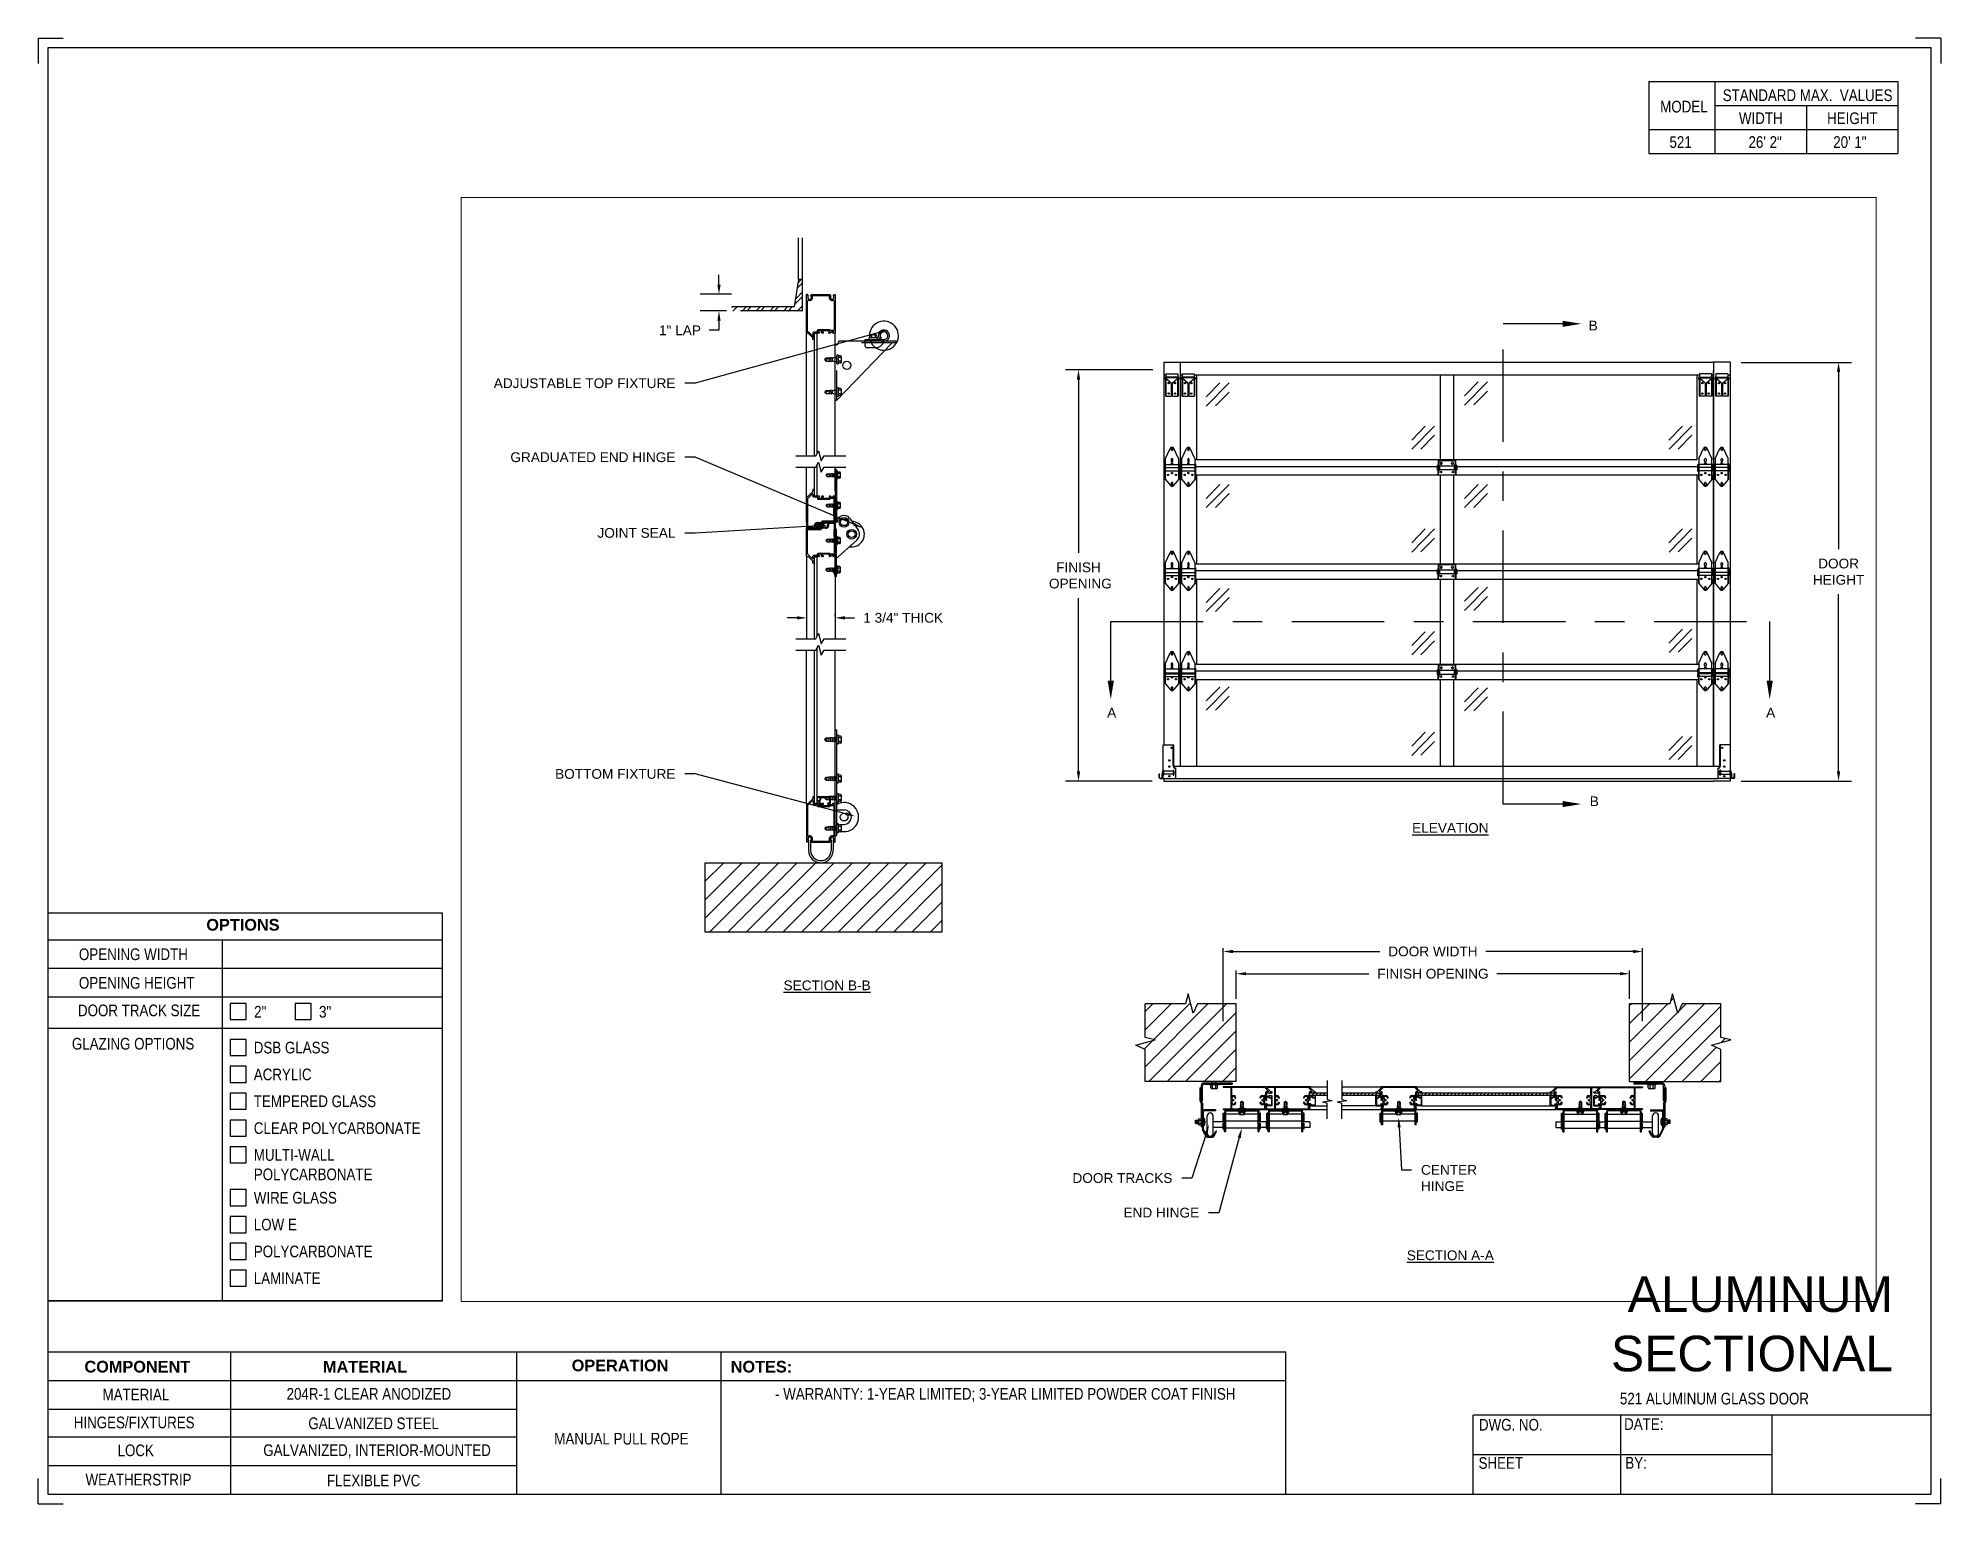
# Paper-space layout '521 MANUAL' of a CAD drawing. Header units: inches. Extents: x 0.1 to 10.9, y 0.1 to 8.4.
# The model-space entities are those that its viewports show. They can reach past a viewport. Long polylines and large blocks are cut down to what shows.
import ezdxf
from ezdxf import colors
from ezdxf.entities.mleader import LeaderData, LeaderLine
from ezdxf.math import Vec2, Vec3

# ---------------------------------------------------------------- set-up
doc = ezdxf.new("R2010")
doc.units = ezdxf.units.IN
doc.header["$LTSCALE"] = 0.25
doc.header["$MEASUREMENT"] = 0
for name, pattern in [('CENTER', [2, 1.25, -0.25, 0.25, -0.25]), ('HIDDEN2', [0.1875, 0.125, -0.0625]), ('HIDDEN3', [0.09375, 0.0625, -0.03125])]:
    doc.linetypes.add(name, pattern=pattern)
for name, color, linetype in [('521', 7, 'Continuous'), ('ANNOTATIONS', 1, 'Continuous'), ('SECTION CUTS', 6, 'CENTER'), ('TITLE BLOCK', 7, 'Continuous')]:
    doc.layers.add(name, color=color, linetype=linetype)
doc.styles.add('ARIAL', font='arial.ttf', dxfattribs={"height": 0.09375})
doc.styles.add('CADdetails-DIMENSIONS', font='ARIALN.TTF', dxfattribs={"height": 2.38})
doc.styles.get("Standard").update_dxf_attribs({"font": 'romans.shx'})
doc.dimstyles.new('DIMSTYLE_5', dxfattribs={"dimtxt": 0.0625, "dimasz": 0.15, "dimexe": 0.18, "dimexo": 0.0625, "dimgap": 0.09, "dimtad": 0, "dimtih": 1, "dimtoh": 1, "dimdec": 5, "dimlfac": 8, "dimzin": 4, "dimdsep": 46, "dimtxsty": 'Standard', "dimcen": 0.09, "dimadec": 0, "dimazin": 0, "dimtp": 0.03125, "dimtm": 0.03125, "dimtfac": 1, "dimtdec": 5, "dimtofl": 0, "dimtmove": 0, "dimatfit": 3, "dimfxl": 1, "dimtolj": 1, "dimtzin": 4, "dimarcsym": 0})
doc.dimstyles.new('STANDARD$0', dxfattribs={"dimtxt": 0.09375, "dimasz": 0.09375, "dimexe": 0.03125, "dimexo": 0.046875, "dimgap": 0.09, "dimtad": 0, "dimtih": 1, "dimtoh": 1, "dimdec": 4, "dimzin": 0, "dimdsep": 46, "dimtxsty": 'ARIAL', "dimcen": 0.09, "dimadec": 0, "dimazin": 0, "dimtfac": 1, "dimtdec": 4, "dimtofl": 0, "dimtmove": 0, "dimatfit": 1, "dimfxl": 1, "dimtolj": 1, "dimtzin": 0, "dimarcsym": 0})

psp = doc.layouts.new('521 MANUAL')

# ---------------------------------------------------------------- texts
at = {"layer": 'TITLE BLOCK', "attachment_point": 2, "style": 'CADdetails-DIMENSIONS'}
for s, width, insert, char_height in [('MODEL', 0.28815, (9.45, 8.068), 0.0664), ('STANDARD MAX.  VALUES', 1.75949, (10.155, 8.133), 0.06641), ('WIDTH', 0.42908, (9.888, 8.002), 0.0664), ('HEIGHT', 0.42908, (10.41, 8.002), 0.0664), ('521', 0.29952, (9.431, 7.866), 0.0664)]:
    psp.add_mtext_dynamic_manual_height_columns(s, width=width, gutter_width=1.363, heights=[0], dxfattribs=dict(at, insert=insert, char_height=char_height))
at = {"layer": 'TITLE BLOCK', "style": 'CADdetails-DIMENSIONS'}
for s, insert, char_height, width, attachment_point in [('26\' 2"', (9.913, 7.866), 0.0664, 1.75949, 2), ('20\' 1"', (10.396, 7.866), 0.0664, 1.75949, 2), ('{\\fArial|b1|i0|c0|p34;OPTIONS}', (1.235, 3.404), 0.06641, 1.75949, 2), ('OPENING WIDTH', (0.3, 3.236), 0.06641, 1.30693, 1), ('OPENING HEIGHT', (0.3, 3.073), 0.06641, 1.30693, 1), ('\\pi0.09363;DOOR TRACK SIZE', (0.201, 2.916), 0.06641, 0.87483, 1), ('\\pt0.06641;2"', (1.299, 2.908), 0.06641, 1.23928, 1), ('\\pt0.06641;3"', (1.669, 2.908), 0.06641, 1.23928, 1), ('GLAZING OPTIONS', (0.26, 2.726), 0.06641, 1.30693, 1), ('DSB GLASS', (1.297, 2.704), 0.0664, 1.53035, 1), ('ACRYLIC', (1.297, 2.551), 0.0664, 1.53035, 1), ('TEMPERED GLASS', (1.297, 2.398), 0.06641, 1.53035, 1), ('CLEAR POLYCARBONATE', (1.297, 2.245), 0.06641, 1.53035, 1), ('MULTI-WALL \\PPOLYCARBONATE', (1.297, 2.092), 0.06641, 1.53035, 1), ('WIRE GLASS', (1.297, 1.848), 0.0664, 1.53035, 1), ('LOW E', (1.297, 1.695), 0.0664, 1.53035, 1), ('POLYCARBONATE', (1.297, 1.542), 0.06641, 1.53035, 1), ('LAMINATE', (1.297, 1.389), 0.0664, 1.53035, 1), ('\\A1;{\\fArial|b0|i0|c0|p34;ALUMINUM\\PSECTIONAL }', (10.642, 1.367), 0.20312, 2.03069, 3), ('{\\fArial|b1|i0|c0|p34;COMPONENT}', (0.633, 0.885), 0.06641, 1.75949, 2), ('{\\fArial|b1|i0|c0|p34;MATERIAL}', (1.931, 0.885), 0.06641, 1.75949, 2), ('{\\fArial|b1|i0|c0|p34;OPERATION}', (3.385, 0.892), 0.06641, 1.75949, 2), ('{\\fArial|b1|i0|c0|p34;NOTES:}', (4.191, 0.885), 0.06641, 1.75949, 2), ('MATERIAL', (0.625, 0.726), 0.0664, 1.75949, 2), ('204R-1 CLEAR ANODIZED', (1.953, 0.73), 0.06641, 1.75949, 2), ('- WARRANTY: 1-YEAR LIMITED; 3-YEAR LIMITED POWDER COAT FINISH', (5.581, 0.73), 0.06641, 3.14063, 2), ('521 ALUMINUM GLASS DOOR', (9.624, 0.703), 0.06641, 2.79915, 2), ('HINGES/FIXTURES', (0.615, 0.567), 0.06641, 1.75949, 2), ('GALVANIZED STEEL', (1.98, 0.562), 0.06641, 1.75949, 2), ('DWG. NO.', (8.463, 0.554), 0.0664, 1.75949, 2), ('DATE:', (9.221, 0.558), 0.0664, 1.75949, 2), ('\\P\\P MANUAL PULL ROPE', (3.382, 0.696), 0.06641, 1.04738, 2), ('LOCK', (0.624, 0.408), 0.0664, 1.75949, 2), (' GALVANIZED, INTERIOR-MOUNTED', (1.989, 0.409), 0.06641, 1.75949, 2), ('SHEET', (8.406, 0.336), 0.0664, 1.75949, 2), ('BY:', (9.177, 0.337), 0.0664, 1.75949, 2), ('WEATHERSTRIP', (0.64, 0.241), 0.06641, 1.75949, 2), ('FLEXIBLE PVC', (1.98, 0.236), 0.06641, 1.75949, 2)]:
    psp.add_mtext(s, dxfattribs=dict(at, insert=insert, char_height=char_height, width=width, attachment_point=attachment_point))

msp = doc.modelspace()

# ---------------------------------------------------------------- texts
at = {"layer": 'ANNOTATIONS', "char_height": 0.09375, "width": 1.3823677, "attachment_point": 2, "style": 'ARIAL'}
for s, insert in [('{\\LELEVATION}', (180.97487, 240.48713)), ('{\\LSECTION B-B}', (174.98628, 238.97476)), ('{\\LSECTION A-A}', (180.97487, 236.3807))]:
    msp.add_mtext(s, dxfattribs=dict(at, insert=insert))
at = {"layer": 'SECTION CUTS', "style": 'ARIAL'}
for s, p in [('B', (182.30439, 245.22082)), ('A', (177.67758, 241.50092)), ('A', (184.00981, 241.50092)), ('B', (182.31507, 240.64956))]:
    msp.add_text(s, height=0.09375, dxfattribs=at).set_placement(p)

# ---------------------------------------------------------------- blocks, each defined once
blk = doc.blocks.new('*D1')
at = {"layer": 'ANNOTATIONS', "color": 0, "lineweight": -2, "transparency": 16777216}
for p, q in [((183.769, 244.914), (184.831, 244.914)), ((184.706, 244.821), (184.706, 243.12)), ((184.706, 240.984), (184.706, 242.685)), ((183.769, 240.89), (184.831, 240.89))]:
    blk.add_line(p, q, dxfattribs=at)
at = {"layer": 'ANNOTATIONS', "color": 0, "transparency": 16777216}
for points in [[(184.69, 244.821), (184.722, 244.821), (184.706, 244.914)], [(184.69, 240.984), (184.722, 240.984), (184.706, 240.89)]]:
    blk.add_solid(points, dxfattribs=at)
at = {"layer": 'defpoints', "color": 0, "transparency": 16777216}
for p in [(183.663, 244.914), (183.663, 240.89), (184.706, 240.89)]:
    blk.add_point(p, dxfattribs=at)
at = {"layer": 'ANNOTATIONS', "color": 0, "transparency": 16777216, "insert": (184.706, 242.902), "char_height": 0.0938, "attachment_point": 5, "style": 'ARIAL'}
blk.add_mtext('\\A1;DOOR\\PHEIGHT', dxfattribs=at)
blk = doc.blocks.new('*D2')
at = {"layer": 'ANNOTATIONS', "color": 0, "lineweight": -2, "transparency": 16777216}
for p, q in [((178.115, 244.843), (177.277, 244.843)), ((177.402, 244.749), (177.402, 243.084)), ((177.402, 240.984), (177.402, 242.649)), ((178.11, 240.89), (177.277, 240.89))]:
    blk.add_line(p, q, dxfattribs=at)
at = {"layer": 'ANNOTATIONS', "color": 0, "transparency": 16777216}
for points in [[(177.386, 244.749), (177.418, 244.749), (177.402, 244.843)], [(177.386, 240.984), (177.418, 240.984), (177.402, 240.89)]]:
    blk.add_solid(points, dxfattribs=at)
at = {"layer": 'defpoints', "color": 0, "transparency": 16777216}
for p in [(178.221, 244.843), (177.402, 240.89), (178.216, 240.89)]:
    blk.add_point(p, dxfattribs=at)
at = {"layer": 'ANNOTATIONS', "color": 0, "transparency": 16777216, "insert": (177.402, 242.866), "char_height": 0.0938, "attachment_point": 5, "style": 'ARIAL'}
blk.add_mtext('\\A1;FINISH\\P OPENING', dxfattribs=at)
blk = doc.blocks.new('*X3')
at = {"color": 0}
for p, q in [((5.055, 12.744), (5.124, 12.814)), ((5.071, 12.849), (5.124, 12.902)), ((5.08, 12.902), (5.111, 12.934)), ((4.445, 12.665), (4.449, 12.67)), ((4.454, 12.63), (4.494, 12.67)), ((4.543, 12.63), (4.582, 12.67)), ((4.587, 12.63), (4.626, 12.67)), ((4.675, 12.63), (4.715, 12.67)), ((4.719, 12.63), (4.759, 12.67)), ((4.808, 12.63), (4.847, 12.67)), ((4.852, 12.63), (4.891, 12.67)), ((4.94, 12.63), (4.98, 12.67)), ((4.985, 12.63), (5.024, 12.67)), ((5.046, 12.692), (5.124, 12.77)), ((5.073, 12.63), (5.124, 12.681)), ((5.117, 12.63), (5.124, 12.637))]:
    blk.add_line(p, q, dxfattribs=at)
blk = doc.blocks.new('*D4')
at = {"layer": 'ANNOTATIONS', "color": 0, "lineweight": -2, "transparency": 16777216}
for p, q in [((178.917, 238.797), (178.917, 239.07)), ((179.011, 239.039), (180.192, 239.039)), ((182.604, 239.039), (181.423, 239.039)), ((182.698, 238.797), (182.698, 239.07))]:
    blk.add_line(p, q, dxfattribs=at)
at = {"layer": 'ANNOTATIONS', "color": 0, "transparency": 16777216}
for points in [[(179.011, 239.055), (179.011, 239.024), (178.917, 239.039)], [(182.604, 239.055), (182.604, 239.024), (182.698, 239.039)]]:
    blk.add_solid(points, dxfattribs=at)
at = {"layer": 'defpoints', "color": 0, "transparency": 16777216}
for p in [(182.698, 239.039), (178.917, 238.75), (182.698, 238.75)]:
    blk.add_point(p, dxfattribs=at)
at = {"layer": 'ANNOTATIONS', "color": 0, "transparency": 16777216, "insert": (180.808, 239.039), "char_height": 0.09375, "attachment_point": 5, "style": 'ARIAL'}
blk.add_mtext('\\A1;FINISH OPENING', dxfattribs=at)
blk = doc.blocks.new('*D5')
at = {"layer": 'ANNOTATIONS', "color": 0, "lineweight": -2, "transparency": 16777216}
for p, q in [((178.792, 238.582), (178.792, 239.284)), ((178.886, 239.253), (180.299, 239.253)), ((182.729, 239.253), (181.316, 239.253)), ((182.823, 238.582), (182.823, 239.284))]:
    blk.add_line(p, q, dxfattribs=at)
at = {"layer": 'ANNOTATIONS', "color": 0, "transparency": 16777216}
for points in [[(178.886, 239.269), (178.886, 239.237), (178.792, 239.253)], [(182.729, 239.269), (182.729, 239.237), (182.823, 239.253)]]:
    blk.add_solid(points, dxfattribs=at)
at = {"layer": 'defpoints', "color": 0, "transparency": 16777216}
for p in [(178.792, 239.253), (178.792, 238.535), (182.823, 238.535)]:
    blk.add_point(p, dxfattribs=at)
at = {"layer": 'ANNOTATIONS', "color": 0, "transparency": 16777216, "insert": (180.808, 239.253), "char_height": 0.09375, "attachment_point": 5, "style": 'ARIAL'}
blk.add_mtext('\\A1;DOOR WIDTH', dxfattribs=at)
blk = doc.blocks.new('*D6')
at = {"layer": 'ANNOTATIONS', "color": 0, "lineweight": -2, "transparency": 16777216}
for p, q in [((174.79, 242.428), (174.79, 242.49)), ((175.063, 242.476), (175.063, 242.49)), ((174.696, 242.459), (174.602, 242.459)), ((175.157, 242.459), (175.251, 242.459))]:
    blk.add_line(p, q, dxfattribs=at)
at = {"layer": 'ANNOTATIONS', "color": 0, "transparency": 16777216}
for points in [[(174.696, 242.475), (174.696, 242.443), (174.79, 242.459)], [(175.157, 242.475), (175.157, 242.443), (175.063, 242.459)]]:
    blk.add_solid(points, dxfattribs=at)
at = {"layer": 'defpoints', "color": 0, "transparency": 16777216}
for p in [(174.79, 242.381), (175.063, 242.459), (175.063, 242.429)]:
    blk.add_point(p, dxfattribs=at)
at = {"layer": 'ANNOTATIONS', "color": 0, "transparency": 16777216, "insert": (175.717, 242.459), "char_height": 0.09375, "attachment_point": 5, "style": 'ARIAL'}
blk.add_mtext('\\A1;1 3/4" THICK', dxfattribs=at)
blk = doc.blocks.new('*D7')
at = {"layer": 'ANNOTATIONS', "color": 0, "lineweight": -2, "transparency": 16777216}
for p, q in [((173.947, 245.662), (173.947, 245.756)), ((174.068, 245.568), (173.767, 245.568)), ((174.019, 245.409), (173.767, 245.409)), ((173.947, 245.222), (173.854, 245.222)), ((173.947, 245.315), (173.947, 245.222))]:
    blk.add_line(p, q, dxfattribs=at)
at = {"layer": 'ANNOTATIONS', "color": 0, "transparency": 16777216}
for points in [[(173.932, 245.662), (173.963, 245.662), (173.947, 245.568)], [(173.932, 245.315), (173.963, 245.315), (173.947, 245.409)]]:
    blk.add_solid(points, dxfattribs=at)
at = {"layer": 'defpoints', "color": 0, "transparency": 16777216}
for p in [(173.947, 245.409), (174.081, 245.409), (174.13, 245.568)]:
    blk.add_point(p, dxfattribs=at)
at = {"layer": 'ANNOTATIONS', "color": 0, "transparency": 16777216, "insert": (173.572, 245.222), "char_height": 0.0938, "attachment_point": 5, "style": 'ARIAL'}
blk.add_mtext('\\A1;1" LAP', dxfattribs=at)

# ---------------------------------------------------------------- dimensions: what is measured, and where the dimension line sits
at = {"layer": 'ANNOTATIONS'}
dim = msp.add_linear_dim(base=(173.94728, 245.40905), p1=(174.13049, 245.56822), p2=(174.08109, 245.40905), angle=270, text='1" LAP', dimstyle='DIMSTYLE_5', override={"dimtxt": 0.08, "dimasz": 0.09375, "dimdec": 3, "dimlunit": 4, "dimtxsty": 'ARIAL'}, dxfattribs=at)
dim.commit()
dim.dimension.update_dxf_attribs({"geometry": '*D7', "text_midpoint": (173.57188, 245.22155), "dimtype": 160})
for base, p1, p2, text, picture, middle in [((184.70588, 240.89001), (183.66278, 244.91442), (183.66278, 240.89001), 'DOOR\\PHEIGHT', '*D1', (184.70588, 242.90221)), ((177.40199, 240.89001), (178.22121, 244.84286), (178.21621, 240.89001), 'FINISH\\P OPENING', '*D2', (177.40199, 242.86643))]:
    dim = msp.add_linear_dim(base=base, p1=p1, p2=p2, angle=90, text=text, dimstyle='STANDARD$0', override={"dimexe": 0.125, "dimexo": 0.10625, "dimcen": 0.153, "dimtmove": 1}, dxfattribs=at)
    dim.commit()
    dim.dimension.update_dxf_attribs({"geometry": picture, "text_midpoint": middle})
dim = msp.add_linear_dim(base=(175.0634, 242.45896), p1=(174.78985, 242.38077), p2=(175.0634, 242.42921), text='1 3/4" THICK', dimstyle='STANDARD$0', dxfattribs=at)
dim.commit()
dim.dimension.update_dxf_attribs({"geometry": '*D6', "text_midpoint": (175.71718, 242.45896), "dimtype": 160})
for base, p1, p2, text, picture, middle in [((178.79195, 239.2531), (182.8232, 238.53522), (178.79195, 238.53522), 'DOOR WIDTH', '*D5', (180.80758, 239.2531)), ((182.6982, 239.03916), (178.91695, 238.75016), (182.6982, 238.75016), 'FINISH OPENING', '*D4', (180.80758, 239.03916))]:
    dim = msp.add_linear_dim(base=base, p1=p1, p2=p2, text=text, dimstyle='STANDARD$0', dxfattribs=at)
    dim.commit()
    dim.dimension.update_dxf_attribs({"geometry": picture, "text_midpoint": middle})

# ---------------------------------------------------------------- hatches: boundary and pattern name
at = {"layer": '521'}
h = msp.add_hatch(dxfattribs=at)
h.set_pattern_fill('ANSI31', color=256, style=0)
h.set_pattern_definition([(45, (-0.78898, 2.92187), (-0.08838835, 0.08838835), [])])
h.paths.add_polyline_path([(176.09328, 240.10592), (173.81131, 240.10592), (173.81131, 239.44104), (176.09328, 239.44104)])
h = msp.add_hatch(dxfattribs=at)
h.set_pattern_fill('ANSI31', color=256)
h.paths.add_polyline_path([(178.91695, 238.75016), (178.54546, 238.75016), (178.50459, 238.66095), (178.45431, 238.84636), (178.42945, 238.75016), (178.04195, 238.75016), (178.04195, 238.4276), (178.13816, 238.40274), (177.95275, 238.35246), (178.04195, 238.31159), (178.04195, 238.00504), (178.91695, 238.00504)])
h.paths.add_polyline_path([(183.5732, 238.31159), (183.484, 238.35246), (183.66941, 238.40274), (183.5732, 238.4276), (183.5732, 238.75016), (183.20171, 238.75016), (183.16084, 238.66095), (183.11056, 238.84636), (183.0857, 238.75016), (182.6982, 238.75016), (182.6982, 238.00504), (183.5732, 238.00504)])

# ---------------------------------------------------------------- linework, layer by layer
at = {"layer": '521', "color": 7}
for p, q in [((174.71139, 245.71124), (174.71139, 246.11093)), ((174.75078, 245.40765), (174.75078, 246.11093)), ((174.71139, 245.71124), (174.66967, 245.44704)), ((174.75078, 245.71124), (174.71139, 245.71124)), ((174.66967, 245.44704), (174.07174, 245.44704)), ((174.75078, 245.40765), (174.15286, 245.40765)), ((174.78906, 245.19572), (174.78906, 245.56682)), ((174.79655, 245.56682), (174.78906, 245.56682)), ((174.80735, 245.55139), (174.79655, 245.56682)), ((174.79922, 245.20588), (174.79922, 245.50599)), ((174.82766, 245.55139), (174.83846, 245.56682)), ((174.83846, 245.56682), (175.01389, 245.56682)), ((174.84663, 245.55666), (175.00572, 245.55666)), ((175.02469, 245.55139), (175.01389, 245.56682)), ((175.045, 245.55139), (175.0558, 245.56682)), ((175.05313, 245.50599), (175.05313, 245.22385)), ((175.0558, 245.56682), (175.06328, 245.56682)), ((175.06328, 245.56682), (175.06328, 245.19572)), ((174.89422, 245.20979), (174.89422, 245.22197)), ((175.01047, 245.22666), (174.89891, 245.22666)), ((174.9036, 245.2051), (174.9036, 245.21729)), ((174.93328, 245.21729), (174.9036, 245.21729)), ((174.93328, 245.20041), (174.93328, 245.21729)), ((175.00485, 245.21729), (174.94266, 245.21729)), ((174.94266, 245.2051), (174.94266, 245.21729)), ((175.00485, 245.20979), (175.00485, 245.21729)), ((175.04844, 245.21916), (175.01797, 245.21916)), ((174.78906, 245.19572), (174.8036, 245.19572)), ((174.78906, 244.01562), (174.78906, 245.19572)), ((174.79922, 245.20588), (174.8078, 245.20588)), ((174.8036, 245.19572), (174.84832, 245.151)), ((174.8078, 245.20588), (174.84559, 245.16809)), ((174.84969, 245.13229), (174.84969, 245.14769)), ((174.86297, 245.13229), (174.84969, 245.13229)), ((174.8536, 245.1714), (174.8536, 245.20041)), ((174.88953, 245.2051), (174.85828, 245.2051)), ((174.86297, 245.17471), (174.86297, 245.19572)), ((174.91042, 245.19572), (174.86297, 245.19572)), ((174.86297, 245.17471), (174.86564, 245.17346)), ((174.86297, 245.1708), (174.86564, 245.17205)), ((174.86297, 245.1708), (174.86564, 245.16956)), ((174.86297, 245.1669), (174.86564, 245.16814)), ((174.86297, 245.1669), (174.86564, 245.16565)), ((174.86297, 245.16299), (174.86564, 245.16423)), ((174.86297, 245.15033), (174.86297, 245.16299)), ((174.86297, 245.15033), (174.86564, 245.14909)), ((174.86297, 245.14643), (174.86564, 245.14767)), ((174.86297, 245.14643), (174.86564, 245.14518)), ((174.86297, 245.14252), (174.86564, 245.14377)), ((174.86297, 245.14252), (174.86564, 245.14128)), ((174.86297, 245.13861), (174.86564, 245.13986)), ((174.86297, 245.13229), (174.86297, 245.13861)), ((174.8661, 244.01562), (174.8661, 245.19436)), ((174.8661, 245.19436), (174.88986, 245.19436)), ((174.88986, 244.03767), (174.88986, 245.19436)), ((174.9036, 245.20859), (174.9036, 245.21385)), ((174.91129, 245.20304), (174.9036, 245.2051)), ((174.91375, 245.19905), (174.91375, 245.19982)), ((174.94949, 245.19572), (174.93797, 245.19572)), ((174.95035, 245.20304), (174.94266, 245.2051)), ((174.95281, 245.19905), (174.95281, 245.19982)), ((174.99781, 245.19572), (175.01188, 245.20979)), ((175.0125, 245.19572), (174.99781, 245.19572)), ((175.01188, 245.20979), (175.00485, 245.20979)), ((175.0125, 245.19572), (175.03141, 245.20979)), ((175.05094, 245.20979), (175.03141, 245.20979)), ((175.03688, 245.19572), (175.05094, 245.20979)), ((175.06328, 245.19572), (175.03688, 245.19572)), ((175.06328, 244.01562), (175.06328, 245.19572)), ((175.06328, 244.55119), (175.06328, 245.08098)), ((175.61016, 245.10026), (175.07985, 244.55119)), ((175.35156, 245.11682), (175.09912, 245.11682)), ((175.35156, 245.13366), (175.53235, 245.13366)), ((175.35156, 245.07429), (175.35156, 245.13366)), ((175.37031, 245.05554), (175.45422, 245.05554)), ((175.46832, 245.14921), (175.39106, 245.14921)), ((175.3961, 245.16913), (175.3961, 245.14921)), ((175.45391, 245.17851), (175.40547, 245.17851)), ((175.41211, 245.16913), (175.41211, 245.14921)), ((175.44727, 245.16913), (175.44727, 245.14921)), ((175.46328, 245.16913), (175.46328, 245.14921)), ((175.5056, 245.14522), (175.49331, 245.13366)), ((175.64922, 245.11682), (175.53051, 245.11682)), ((175.64922, 245.10026), (175.64922, 245.11682)), ((174.96453, 244.94182), (174.97703, 244.95705)), ((174.96453, 244.94182), (175.00559, 244.95192)), ((174.97703, 244.92658), (174.96453, 244.94182)), ((174.96453, 244.94182), (174.99047, 244.92658)), ((174.97703, 244.95705), (175.00844, 244.95705)), ((174.97703, 244.92658), (175.00689, 244.92658)), ((175.01157, 244.92283), (175.00453, 244.95705)), ((175.00689, 244.92658), (175.01157, 244.92283)), ((175.00844, 244.95705), (175.01157, 244.9608)), ((175.01157, 244.9608), (175.01625, 244.95705)), ((175.01157, 244.92283), (175.01471, 244.92658)), ((175.01471, 244.92658), (175.01938, 244.92283)), ((175.01625, 244.95705), (175.01938, 244.9608)), ((175.01938, 244.9608), (175.02406, 244.95705)), ((175.0272, 244.92283), (175.01938, 244.9608)), ((175.01938, 244.92283), (175.02252, 244.92658)), ((175.02252, 244.92658), (175.0272, 244.92283)), ((175.02406, 244.95705), (175.0272, 244.9608)), ((175.0272, 244.9608), (175.03187, 244.95705)), ((175.0272, 244.92283), (175.03033, 244.92658)), ((175.03033, 244.92658), (175.03501, 244.92283)), ((175.03187, 244.95705), (175.03501, 244.9608)), ((175.03501, 244.9608), (175.03969, 244.95705)), ((175.04282, 244.92283), (175.03501, 244.9608)), ((175.03501, 244.92283), (175.03814, 244.92658)), ((175.03814, 244.92658), (175.04282, 244.92283)), ((175.03969, 244.95705), (175.04282, 244.9608)), ((175.04282, 244.9608), (175.0475, 244.95705)), ((175.04282, 244.92283), (175.04596, 244.92658)), ((175.04596, 244.92658), (175.05063, 244.92283)), ((175.0475, 244.95705), (175.05063, 244.9608)), ((175.05063, 244.9608), (175.05531, 244.95705)), ((175.05063, 244.92283), (175.05377, 244.92658)), ((175.05377, 244.92658), (175.05845, 244.92283)), ((175.05531, 244.95705), (175.05845, 244.9608)), ((175.05845, 244.9608), (175.06312, 244.95705)), ((175.05845, 244.92283), (175.06158, 244.92658)), ((175.06158, 244.92658), (175.06626, 244.92283)), ((175.06312, 244.95705), (175.06626, 244.9608)), ((175.06626, 244.9608), (175.07985, 244.9608)), ((175.06626, 244.92283), (175.06939, 244.92658)), ((175.06939, 244.92658), (175.07407, 244.92283)), ((175.07407, 244.92283), (175.07985, 244.92283)), ((175.07985, 244.90319), (175.07985, 244.98045)), ((175.09539, 244.90319), (175.09539, 244.98045)), ((175.11531, 244.97541), (175.09539, 244.97541)), ((175.11531, 244.9594), (175.09539, 244.9594)), ((175.11531, 244.92424), (175.09539, 244.92424)), ((175.11531, 244.90822), (175.09539, 244.90822)), ((175.12469, 244.9176), (175.12469, 244.96604)), ((178.22121, 244.91442), (178.22121, 241.23942)), ((178.22121, 244.91442), (178.37901, 244.91442)), ((178.37901, 244.91442), (178.37901, 241.03317)), ((178.37901, 244.91442), (183.50498, 244.91442)), ((183.50498, 244.91442), (183.50498, 241.03317)), ((183.66278, 244.91442), (183.50498, 244.91442)), ((183.66278, 244.91442), (183.66278, 241.23942)), ((175.07985, 244.59069), (175.07985, 244.66795)), ((175.09539, 244.59069), (175.09539, 244.66795)), ((178.22121, 244.79567), (178.24068, 244.79567)), ((178.23164, 244.76626), (178.2311, 244.75101)), ((178.2365, 244.75082), (178.2311, 244.75101)), ((178.23703, 244.76607), (178.2365, 244.75082)), ((178.23743, 244.76062), (178.23743, 244.58942)), ((178.24068, 244.80472), (178.35618, 244.80472)), ((178.24068, 244.80472), (178.24068, 244.77042)), ((178.35534, 244.77042), (178.24153, 244.77042)), ((178.24273, 244.76062), (178.24273, 244.58942)), ((178.29343, 244.71442), (178.24273, 244.76032)), ((178.29343, 244.71442), (178.29343, 244.58942)), ((178.30343, 244.71442), (178.35413, 244.76032)), ((178.30343, 244.71442), (178.30343, 244.58942)), ((178.35413, 244.76062), (178.35413, 244.58942)), ((178.35618, 244.80472), (178.35618, 244.77042)), ((178.35943, 244.76062), (178.35943, 244.58942)), ((178.35984, 244.76607), (178.36037, 244.75082)), ((178.36037, 244.75082), (178.36577, 244.75101)), ((178.36523, 244.76626), (178.36577, 244.75101)), ((178.37901, 244.83198), (178.37901, 243.97919)), ((178.37901, 244.79567), (178.39848, 244.79567)), ((178.38944, 244.76626), (178.3889, 244.75101)), ((178.3943, 244.75082), (178.3889, 244.75101)), ((178.39483, 244.76607), (178.3943, 244.75082)), ((178.39523, 244.76062), (178.39523, 244.58942)), ((178.39848, 244.80472), (178.51398, 244.80472)), ((178.39848, 244.80472), (178.39848, 244.77042)), ((178.51314, 244.77042), (178.39933, 244.77042)), ((178.40053, 244.76062), (178.40053, 244.58942)), ((178.45123, 244.71442), (178.40053, 244.76032)), ((178.45123, 244.71442), (178.45123, 244.58942)), ((178.46123, 244.71442), (178.51193, 244.76032)), ((178.46123, 244.71442), (178.46123, 244.58942)), ((178.51193, 244.76062), (178.51193, 244.58942)), ((178.51398, 244.80472), (178.51398, 244.77042)), ((178.51398, 244.79567), (183.37001, 244.79567)), ((178.51723, 244.76062), (178.51723, 244.58942)), ((178.51764, 244.76607), (178.51817, 244.75082)), ((178.51817, 244.75082), (178.52357, 244.75101)), ((178.52303, 244.76626), (178.52357, 244.75101)), ((178.53681, 244.79567), (178.53681, 243.97919)), ((178.62887, 244.58226), (178.75995, 244.7159)), ((178.62973, 244.49388), (178.84833, 244.71675)), ((180.87817, 244.79567), (180.87817, 243.97919)), ((181.00582, 244.79567), (181.00582, 243.97919)), ((181.11136, 244.59198), (181.24244, 244.72562)), ((181.11222, 244.5036), (181.33082, 244.72648)), ((183.34718, 243.97919), (183.34718, 244.79567)), ((183.36096, 244.76626), (183.36043, 244.75101)), ((183.36583, 244.75082), (183.36043, 244.75101)), ((183.36636, 244.76607), (183.36583, 244.75082)), ((183.36676, 244.76062), (183.36676, 244.58942)), ((183.48551, 244.80472), (183.37001, 244.80472)), ((183.37001, 244.80472), (183.37001, 244.77042)), ((183.37086, 244.77042), (183.48467, 244.77042)), ((183.37206, 244.76062), (183.37206, 244.58942)), ((183.42276, 244.71442), (183.37206, 244.76032)), ((183.42276, 244.71442), (183.42276, 244.58942)), ((183.43276, 244.71442), (183.48346, 244.76032)), ((183.43276, 244.71442), (183.43276, 244.58942)), ((183.48346, 244.76062), (183.48346, 244.58942)), ((183.48551, 244.80472), (183.48551, 244.77042)), ((183.48551, 244.79567), (183.50498, 244.79567)), ((183.48876, 244.76062), (183.48876, 244.58942)), ((183.48916, 244.76607), (183.4897, 244.75082)), ((183.4897, 244.75082), (183.49509, 244.75101)), ((183.49456, 244.76626), (183.49509, 244.75101)), ((183.50498, 243.97919), (183.50498, 244.83198)), ((183.51876, 244.76626), (183.51823, 244.75101)), ((183.52363, 244.75082), (183.51823, 244.75101)), ((183.52416, 244.76607), (183.52363, 244.75082)), ((183.52456, 244.76062), (183.52456, 244.58942)), ((183.64331, 244.80472), (183.52781, 244.80472)), ((183.52781, 244.80472), (183.52781, 244.77042)), ((183.52866, 244.77042), (183.64247, 244.77042)), ((183.52986, 244.76062), (183.52986, 244.58942)), ((183.58056, 244.71442), (183.52986, 244.76032)), ((183.58056, 244.71442), (183.58056, 244.58942)), ((183.59056, 244.71442), (183.64126, 244.76032)), ((183.59056, 244.71442), (183.59056, 244.58942)), ((183.64126, 244.76062), (183.64126, 244.58942)), ((183.64331, 244.80472), (183.64331, 244.77042)), ((183.64331, 244.79567), (183.66278, 244.79567)), ((183.64656, 244.76062), (183.64656, 244.58942)), ((183.64696, 244.76607), (183.6475, 244.75082)), ((183.6475, 244.75082), (183.65289, 244.75101)), ((183.65236, 244.76626), (183.65289, 244.75101)), ((174.96453, 244.62932), (174.97703, 244.64455)), ((174.96453, 244.62932), (175.00559, 244.63942)), ((174.96453, 244.62932), (174.99047, 244.61408)), ((174.97703, 244.61408), (174.96453, 244.62932)), ((174.97703, 244.64455), (175.00844, 244.64455)), ((174.97703, 244.61408), (175.00689, 244.61408)), ((175.01157, 244.61033), (175.00453, 244.64455)), ((175.00689, 244.61408), (175.01157, 244.61033)), ((175.00844, 244.64455), (175.01157, 244.6483)), ((175.01157, 244.6483), (175.01625, 244.64455)), ((175.01157, 244.61033), (175.01471, 244.61408)), ((175.01471, 244.61408), (175.01938, 244.61033)), ((175.01625, 244.64455), (175.01938, 244.6483)), ((175.0272, 244.61033), (175.01938, 244.6483)), ((175.01938, 244.6483), (175.02406, 244.64455)), ((175.01938, 244.61033), (175.02252, 244.61408)), ((175.02252, 244.61408), (175.0272, 244.61033)), ((175.02406, 244.64455), (175.0272, 244.6483)), ((175.0272, 244.6483), (175.03187, 244.64455)), ((175.0272, 244.61033), (175.03033, 244.61408)), ((175.03033, 244.61408), (175.03501, 244.61033)), ((175.03187, 244.64455), (175.03501, 244.6483)), ((175.04282, 244.61033), (175.03501, 244.6483)), ((175.03501, 244.6483), (175.03969, 244.64455)), ((175.03501, 244.61033), (175.03814, 244.61408)), ((175.03814, 244.61408), (175.04282, 244.61033)), ((175.03969, 244.64455), (175.04282, 244.6483)), ((175.04282, 244.6483), (175.0475, 244.64455)), ((175.04282, 244.61033), (175.04596, 244.61408)), ((175.04596, 244.61408), (175.05063, 244.61033)), ((175.0475, 244.64455), (175.05063, 244.6483)), ((175.05063, 244.6483), (175.05531, 244.64455)), ((175.05063, 244.61033), (175.05377, 244.61408)), ((175.05377, 244.61408), (175.05845, 244.61033)), ((175.05531, 244.64455), (175.05845, 244.6483)), ((175.05845, 244.6483), (175.06312, 244.64455)), ((175.05845, 244.61033), (175.06158, 244.61408)), ((175.06158, 244.61408), (175.06626, 244.61033)), ((175.06312, 244.64455), (175.06626, 244.6483)), ((175.06328, 244.55119), (175.07985, 244.55119)), ((175.06626, 244.6483), (175.07985, 244.6483)), ((175.06626, 244.61033), (175.06939, 244.61408)), ((175.06939, 244.61408), (175.07407, 244.61033)), ((175.07407, 244.61033), (175.07985, 244.61033)), ((175.11531, 244.66291), (175.09539, 244.66291)), ((175.11531, 244.6469), (175.09539, 244.6469)), ((175.11531, 244.61174), (175.09539, 244.61174)), ((175.11531, 244.59572), (175.09539, 244.59572)), ((175.12469, 244.6051), (175.12469, 244.65354)), ((178.23743, 244.58942), (178.29343, 244.58942)), ((178.30343, 244.58942), (178.35943, 244.58942)), ((178.39523, 244.58942), (178.45123, 244.58942)), ((178.46123, 244.58942), (178.51723, 244.58942)), ((178.71811, 244.49473), (178.84919, 244.62837)), ((181.2006, 244.50446), (181.33168, 244.63809)), ((183.42276, 244.58942), (183.36676, 244.58942)), ((183.48876, 244.58942), (183.43276, 244.58942)), ((183.58056, 244.58942), (183.52456, 244.58942)), ((183.64656, 244.58942), (183.59056, 244.58942)), ((180.60377, 244.16748), (180.73484, 244.30112)), ((180.60462, 244.0791), (180.82323, 244.30198)), ((183.07582, 244.16748), (183.20689, 244.30112)), ((183.07667, 244.0791), (183.29528, 244.30198)), ((180.69301, 244.07995), (180.82408, 244.21359)), ((183.16506, 244.07995), (183.29613, 244.21359)), ((174.68715, 244.01562), (174.87924, 244.01562)), ((174.87924, 244.01562), (174.90302, 244.06499)), ((174.87924, 243.9062), (174.90302, 243.95557)), ((174.90302, 244.06499), (174.92977, 243.96691)), ((174.90302, 243.95557), (174.92977, 243.85749)), ((174.92977, 243.96691), (174.9576, 244.01562)), ((174.9576, 244.01562), (175.16609, 244.01562)), ((178.23355, 243.78802), (178.23355, 243.93879)), ((178.23355, 243.93879), (178.2381, 243.93879)), ((178.2381, 243.98942), (178.28358, 244.08788)), ((178.2381, 243.78802), (178.2381, 243.98942)), ((178.29398, 244.08589), (178.29398, 244.07414)), ((178.29398, 243.98257), (178.29398, 243.96457)), ((178.30723, 244.07414), (178.30723, 244.08589)), ((178.30723, 243.96457), (178.30723, 243.98257)), ((178.3631, 243.98942), (178.31763, 244.08788)), ((178.3631, 243.98942), (178.3631, 243.78802)), ((178.3631, 243.93879), (178.36765, 243.93879)), ((178.36765, 243.93879), (178.36765, 243.78802)), ((178.39135, 243.78802), (178.39135, 243.93879)), ((178.39135, 243.93879), (178.3959, 243.93879)), ((178.3959, 243.98942), (178.44138, 244.08788)), ((178.3959, 243.78802), (178.3959, 243.98942)), ((178.45178, 244.08589), (178.45178, 244.07414)), ((178.45178, 243.98257), (178.45178, 243.96457)), ((178.46503, 244.07414), (178.46503, 244.08589)), ((178.46503, 243.96457), (178.46503, 243.98257)), ((178.5209, 243.98942), (178.47543, 244.08788)), ((178.5209, 243.98942), (178.5209, 243.78802)), ((178.5209, 243.97919), (183.34718, 243.97919)), ((178.5209, 243.93879), (178.52545, 243.93879)), ((178.52545, 243.93879), (178.52545, 243.78802)), ((180.85897, 243.97198), (180.85897, 243.87073)), ((180.85897, 243.97198), (181.02503, 243.97198)), ((180.86328, 243.97198), (180.86328, 243.87073)), ((180.87959, 243.9453), (180.87959, 243.94242)), ((180.89622, 243.94242), (180.89622, 243.9453)), ((180.98778, 243.94242), (180.98778, 243.9453)), ((181.0044, 243.9453), (181.0044, 243.94242)), ((181.02072, 243.97198), (181.02072, 243.87073)), ((181.02503, 243.97198), (181.02503, 243.87073)), ((183.35854, 243.93879), (183.35854, 243.78802)), ((183.36309, 243.93879), (183.35854, 243.93879)), ((183.36309, 243.98942), (183.40857, 244.08788)), ((183.36309, 243.98942), (183.36309, 243.78802)), ((183.41897, 244.07414), (183.41897, 244.08589)), ((183.41897, 243.96457), (183.41897, 243.98257)), ((183.43222, 244.08589), (183.43222, 244.07414)), ((183.43222, 243.98257), (183.43222, 243.96457)), ((183.48809, 243.98942), (183.44261, 244.08788)), ((183.48809, 243.78802), (183.48809, 243.98942)), ((183.49264, 243.93879), (183.48809, 243.93879)), ((183.49264, 243.78802), (183.49264, 243.93879)), ((183.51634, 243.93879), (183.51634, 243.78802)), ((183.52089, 243.93879), (183.51634, 243.93879)), ((183.52089, 243.98942), (183.56637, 244.08788)), ((183.52089, 243.98942), (183.52089, 243.78802)), ((183.57677, 244.07414), (183.57677, 244.08589)), ((183.57677, 243.96457), (183.57677, 243.98257)), ((183.59002, 244.08589), (183.59002, 244.07414)), ((183.59002, 243.98257), (183.59002, 243.96457)), ((183.64589, 243.98942), (183.60041, 244.08788)), ((183.64589, 243.78802), (183.64589, 243.98942)), ((183.65044, 243.93879), (183.64589, 243.93879)), ((183.65044, 243.78802), (183.65044, 243.93879)), ((174.68715, 243.9062), (174.87924, 243.9062)), ((174.78906, 243.37933), (174.78906, 243.9062)), ((174.8661, 243.68421), (174.8661, 243.9062)), ((174.88986, 243.62881), (174.88986, 243.92825)), ((174.92977, 243.85749), (174.9576, 243.9062)), ((174.9576, 243.9062), (175.16609, 243.9062)), ((174.9749, 243.83037), (174.98585, 243.8437)), ((174.9749, 243.83037), (175.01084, 243.83921)), ((174.98585, 243.81703), (174.9749, 243.83037)), ((174.9749, 243.83037), (174.99761, 243.81703)), ((174.98585, 243.8437), (175.01333, 243.8437)), ((174.98585, 243.81703), (175.01198, 243.81703)), ((175.01608, 243.81375), (175.00991, 243.8437)), ((175.01198, 243.81703), (175.01608, 243.81375)), ((175.01333, 243.8437), (175.01608, 243.84698)), ((175.01608, 243.84698), (175.02017, 243.8437)), ((175.01608, 243.81375), (175.01882, 243.81703)), ((175.01882, 243.81703), (175.02292, 243.81375)), ((175.02017, 243.8437), (175.02292, 243.84698)), ((175.02292, 243.84698), (175.02701, 243.8437)), ((175.02976, 243.81375), (175.02292, 243.84698)), ((175.02292, 243.81375), (175.02566, 243.81703)), ((175.02566, 243.81703), (175.02976, 243.81375)), ((175.02701, 243.8437), (175.02976, 243.84698)), ((175.02976, 243.84698), (175.03385, 243.8437)), ((175.02976, 243.81375), (175.0325, 243.81703)), ((175.0325, 243.81703), (175.03659, 243.81375)), ((175.03385, 243.8437), (175.03659, 243.84698)), ((175.04343, 243.81375), (175.03659, 243.84698)), ((175.03659, 243.84698), (175.04069, 243.8437)), ((175.03659, 243.81375), (175.03934, 243.81703)), ((175.03934, 243.81703), (175.04343, 243.81375)), ((175.04069, 243.8437), (175.04343, 243.84698)), ((175.04343, 243.84698), (175.04753, 243.8437)), ((175.04343, 243.81375), (175.04618, 243.81703)), ((175.04618, 243.81703), (175.05027, 243.81375)), ((175.04753, 243.8437), (175.05027, 243.84698)), ((175.05711, 243.81375), (175.05027, 243.84698)), ((175.05027, 243.84698), (175.05437, 243.8437)), ((175.05027, 243.81375), (175.05302, 243.81703)), ((175.05302, 243.81703), (175.05711, 243.81375)), ((175.05437, 243.8437), (175.05711, 243.84698)), ((175.05711, 243.84698), (175.06121, 243.8437)), ((175.05711, 243.81375), (175.05985, 243.81703)), ((175.05985, 243.81703), (175.06395, 243.81375)), ((175.06121, 243.8437), (175.06395, 243.84698)), ((175.0634, 243.9062), (175.0634, 243.38402)), ((175.0634, 243.67913), (175.0634, 243.9062)), ((175.07584, 243.88166), (175.0634, 243.88166)), ((175.06395, 243.84698), (175.07584, 243.84698)), ((175.07079, 243.81375), (175.06395, 243.84698)), ((175.06395, 243.81375), (175.06669, 243.81703)), ((175.06669, 243.81703), (175.07079, 243.81375)), ((175.07079, 243.81375), (175.07584, 243.81375)), ((175.07584, 243.88166), (175.07584, 243.42281)), ((175.08945, 243.79655), (175.08945, 243.86418)), ((175.10689, 243.85977), (175.08945, 243.85977)), ((175.10689, 243.84575), (175.08945, 243.84575)), ((175.10689, 243.81498), (175.08945, 243.81498)), ((175.10689, 243.80096), (175.08945, 243.80096)), ((175.1151, 243.80917), (175.1151, 243.85157)), ((178.22855, 243.8699), (178.22855, 243.93144)), ((178.22855, 243.93144), (178.23355, 243.92817)), ((178.22855, 243.90395), (178.23355, 243.90068)), ((178.22855, 243.8699), (178.23355, 243.87318)), ((178.23355, 243.78802), (178.2381, 243.78802)), ((178.2381, 243.93379), (178.3631, 243.93379)), ((178.2381, 243.90227), (178.3631, 243.90227)), ((178.2381, 243.87318), (178.3631, 243.87318)), ((178.2381, 243.78802), (178.28622, 243.73049)), ((178.29398, 243.75369), (178.29398, 243.74194)), ((178.30723, 243.74194), (178.30723, 243.75369)), ((178.3631, 243.78802), (178.31499, 243.73049)), ((178.3631, 243.78802), (178.36765, 243.78802)), ((178.37265, 243.93144), (178.36765, 243.92817)), ((178.37265, 243.90395), (178.36765, 243.90068)), ((178.37265, 243.8699), (178.36765, 243.87318)), ((178.37265, 243.8699), (178.37265, 243.93144)), ((178.37901, 243.83198), (178.37901, 242.97919)), ((178.38635, 243.8699), (178.38635, 243.93144)), ((178.38635, 243.93144), (178.39135, 243.92817)), ((178.38635, 243.90395), (178.39135, 243.90068)), ((178.38635, 243.8699), (178.39135, 243.87318)), ((178.39135, 243.78802), (178.3959, 243.78802)), ((178.3959, 243.93379), (178.5209, 243.93379)), ((178.3959, 243.90227), (178.5209, 243.90227)), ((178.3959, 243.87318), (178.5209, 243.87318)), ((178.3959, 243.78802), (178.44402, 243.73049)), ((178.45178, 243.75369), (178.45178, 243.74194)), ((178.46503, 243.74194), (178.46503, 243.75369)), ((178.5209, 243.78802), (178.47279, 243.73049)), ((178.5209, 243.78802), (178.52545, 243.78802)), ((178.53045, 243.93144), (178.52545, 243.92817)), ((178.53045, 243.90395), (178.52545, 243.90068)), ((178.53045, 243.8699), (178.52545, 243.87318)), ((178.52545, 243.83198), (183.35854, 243.83198)), ((178.53045, 243.8699), (178.53045, 243.93144)), ((178.53045, 243.91442), (180.84744, 243.91442)), ((178.53681, 243.83198), (178.53681, 242.97919)), ((180.84744, 243.92436), (180.85369, 243.92027)), ((180.84744, 243.92436), (180.84744, 243.87961)), ((180.84744, 243.87961), (180.85369, 243.8837)), ((180.85369, 243.93323), (180.85369, 243.83198)), ((180.858, 243.93323), (180.85369, 243.93323)), ((180.85369, 243.83198), (181.03031, 243.83198)), ((180.858, 243.93323), (180.858, 243.83198)), ((180.86328, 243.87073), (180.85897, 243.87073)), ((180.86765, 243.92458), (180.87203, 243.92458)), ((180.86765, 243.87939), (180.87203, 243.87939)), ((180.87203, 243.92458), (180.87203, 243.87939)), ((180.87203, 243.92027), (181.01197, 243.92027)), ((180.87203, 243.8837), (181.01197, 243.8837)), ((180.87817, 243.83198), (180.87817, 242.97919)), ((181.00582, 243.83198), (181.00582, 242.97919)), ((181.01634, 243.92458), (181.01197, 243.92458)), ((181.01197, 243.92458), (181.01197, 243.87939)), ((181.01634, 243.87939), (181.01197, 243.87939)), ((181.02503, 243.87073), (181.02072, 243.87073)), ((181.026, 243.83198), (181.026, 243.93323)), ((181.03031, 243.93323), (181.026, 243.93323)), ((181.03031, 243.83198), (181.03031, 243.93323)), ((181.03656, 243.92436), (181.03031, 243.92027)), ((181.03656, 243.87961), (181.03031, 243.8837)), ((181.03656, 243.92436), (181.03656, 243.87961)), ((181.03656, 243.91442), (183.35354, 243.91442)), ((183.34718, 242.97919), (183.34718, 243.83198)), ((183.35354, 243.93144), (183.35854, 243.92817)), ((183.35354, 243.8699), (183.35354, 243.93144)), ((183.35354, 243.90395), (183.35854, 243.90068)), ((183.35354, 243.8699), (183.35854, 243.87318)), ((183.36309, 243.78802), (183.35854, 243.78802)), ((183.48809, 243.93379), (183.36309, 243.93379)), ((183.48809, 243.90227), (183.36309, 243.90227)), ((183.48809, 243.87318), (183.36309, 243.87318)), ((183.36309, 243.78802), (183.41121, 243.73049)), ((183.41897, 243.74194), (183.41897, 243.75369)), ((183.43222, 243.75369), (183.43222, 243.74194)), ((183.48809, 243.78802), (183.43997, 243.73049)), ((183.49264, 243.78802), (183.48809, 243.78802)), ((183.49764, 243.93144), (183.49264, 243.92817)), ((183.49764, 243.90395), (183.49264, 243.90068)), ((183.49764, 243.8699), (183.49264, 243.87318)), ((183.49764, 243.8699), (183.49764, 243.93144)), ((183.50498, 242.97919), (183.50498, 243.83198)), ((183.51134, 243.93144), (183.51634, 243.92817)), ((183.51134, 243.8699), (183.51134, 243.93144)), ((183.51134, 243.90395), (183.51634, 243.90068)), ((183.51134, 243.8699), (183.51634, 243.87318)), ((183.52089, 243.78802), (183.51634, 243.78802)), ((183.64589, 243.93379), (183.52089, 243.93379)), ((183.64589, 243.90227), (183.52089, 243.90227)), ((183.64589, 243.87318), (183.52089, 243.87318)), ((183.52089, 243.78802), (183.56901, 243.73049)), ((183.57677, 243.74194), (183.57677, 243.75369)), ((183.59002, 243.75369), (183.59002, 243.74194)), ((183.64589, 243.78802), (183.59777, 243.73049)), ((183.65044, 243.78802), (183.64589, 243.78802)), ((183.65544, 243.93144), (183.65044, 243.92817)), ((183.65544, 243.90395), (183.65044, 243.90068)), ((183.65544, 243.8699), (183.65044, 243.87318)), ((183.65544, 243.8699), (183.65544, 243.93144)), ((174.78906, 243.62881), (174.78906, 243.32243)), ((174.78906, 243.62881), (174.8036, 243.62881)), ((174.79844, 243.60292), (174.79844, 243.33181)), ((174.79982, 243.60624), (174.84171, 243.64813)), ((174.8036, 243.62881), (174.84834, 243.67355)), ((174.863, 243.69228), (174.84972, 243.69228)), ((174.84972, 243.69228), (174.84972, 243.67687)), ((174.84972, 243.64481), (174.84972, 243.62412)), ((174.88958, 243.61943), (174.8544, 243.61943)), ((174.863, 243.69228), (174.863, 243.68594)), ((174.863, 243.68594), (174.86568, 243.6847)), ((174.863, 243.68204), (174.86568, 243.68328)), ((174.863, 243.68204), (174.86568, 243.68079)), ((174.863, 243.67813), (174.86568, 243.67937)), ((174.863, 243.67813), (174.86568, 243.67688)), ((174.863, 243.67422), (174.86568, 243.67547)), ((174.863, 243.67422), (174.863, 243.66156)), ((174.863, 243.66156), (174.86568, 243.66031)), ((174.863, 243.65765), (174.86568, 243.6589)), ((174.863, 243.65765), (174.86568, 243.65641)), ((174.863, 243.65374), (174.86568, 243.65499)), ((174.863, 243.65374), (174.86568, 243.6525)), ((174.863, 243.64984), (174.86568, 243.65108)), ((174.863, 243.64984), (174.863, 243.62881)), ((174.91047, 243.62881), (174.863, 243.62881)), ((174.89426, 243.61474), (174.89426, 243.60255)), ((175.01056, 243.59786), (174.89895, 243.59786)), ((174.91134, 243.62149), (174.90364, 243.61943)), ((174.90364, 243.61943), (174.90364, 243.60724)), ((174.93334, 243.60724), (174.90364, 243.60724)), ((174.9138, 243.62548), (174.9138, 243.62471)), ((174.93334, 243.62412), (174.93334, 243.60724)), ((174.94955, 243.62881), (174.93803, 243.62881)), ((174.95042, 243.62149), (174.94272, 243.61943)), ((174.94272, 243.61943), (174.94272, 243.60724)), ((175.00494, 243.60724), (174.94272, 243.60724)), ((174.95288, 243.62548), (174.95288, 243.62471)), ((175.019, 243.61474), (175.00494, 243.61474)), ((175.00494, 243.61474), (175.00494, 243.60724)), ((175.0076, 243.62614), (175.019, 243.61474)), ((175.01744, 243.62881), (175.00871, 243.62881)), ((175.01744, 243.62881), (175.03151, 243.61474)), ((175.04933, 243.60536), (175.01807, 243.60536)), ((175.05324, 243.61474), (175.03151, 243.61474)), ((175.04184, 243.62614), (175.05324, 243.61474)), ((175.0634, 243.62881), (175.04294, 243.62881)), ((175.05402, 243.51837), (175.05402, 243.60067)), ((175.0634, 243.38402), (175.0634, 243.62881)), ((175.0634, 243.38402), (175.0634, 243.62297)), ((175.07584, 243.58253), (175.0634, 243.58253)), ((175.08945, 243.50535), (175.08945, 243.57299)), ((178.62887, 243.6069), (178.75995, 243.74054)), ((178.62973, 243.51852), (178.84833, 243.74139)), ((178.71811, 243.51937), (178.84919, 243.65301)), ((181.11136, 243.6069), (181.24244, 243.74054)), ((181.11222, 243.51852), (181.33082, 243.74139)), ((181.2006, 243.51937), (181.33168, 243.65301)), ((174.92808, 243.37756), (174.93859, 243.38744)), ((175.04933, 243.38871), (174.9418, 243.38871)), ((174.9749, 243.53917), (174.98585, 243.55251)), ((174.9749, 243.53917), (175.01084, 243.54801)), ((174.98585, 243.52583), (174.9749, 243.53917)), ((174.9749, 243.53917), (174.99761, 243.52583)), ((174.98585, 243.55251), (175.01333, 243.55251)), ((174.98585, 243.52583), (175.01198, 243.52583)), ((175.01608, 243.52255), (175.00991, 243.55251)), ((175.01198, 243.52583), (175.01608, 243.52255)), ((175.01333, 243.55251), (175.01608, 243.55579)), ((175.01608, 243.55579), (175.02017, 243.55251)), ((175.01608, 243.52255), (175.01882, 243.52583)), ((175.01882, 243.52583), (175.02292, 243.52255)), ((175.02017, 243.55251), (175.02292, 243.55579)), ((175.02292, 243.55579), (175.02701, 243.55251)), ((175.02976, 243.52255), (175.02292, 243.55579)), ((175.02292, 243.52255), (175.02566, 243.52583)), ((175.02566, 243.52583), (175.02976, 243.52255)), ((175.02701, 243.55251), (175.02976, 243.55579)), ((175.02976, 243.55579), (175.03385, 243.55251)), ((175.02976, 243.52255), (175.0325, 243.52583)), ((175.0325, 243.52583), (175.03659, 243.52255)), ((175.03385, 243.55251), (175.03659, 243.55579)), ((175.04343, 243.52255), (175.03659, 243.55579)), ((175.03659, 243.55579), (175.04069, 243.55251)), ((175.03659, 243.52255), (175.03934, 243.52583)), ((175.03934, 243.52583), (175.04343, 243.52255)), ((175.04069, 243.55251), (175.04343, 243.55579)), ((175.04343, 243.55579), (175.04753, 243.55251)), ((175.04343, 243.52255), (175.04618, 243.52583)), ((175.04618, 243.52583), (175.05027, 243.52255)), ((175.04753, 243.55251), (175.05027, 243.55579)), ((175.04933, 243.51369), (175.05402, 243.51837)), ((175.04933, 243.45507), (175.04933, 243.51369)), ((175.04933, 243.45507), (175.05402, 243.45038)), ((175.05711, 243.52255), (175.05027, 243.55579)), ((175.05027, 243.55579), (175.05437, 243.55251)), ((175.05027, 243.52255), (175.05302, 243.52583)), ((175.05302, 243.52583), (175.05711, 243.52255)), ((175.05402, 243.3934), (175.05402, 243.45038)), ((175.05437, 243.55251), (175.05711, 243.55579)), ((175.06162, 243.52125), (175.05683, 243.52125)), ((175.05711, 243.55579), (175.06121, 243.55251)), ((175.05711, 243.52255), (175.05985, 243.52583)), ((175.05985, 243.52583), (175.06395, 243.52255)), ((175.06121, 243.55251), (175.06395, 243.55579)), ((175.08276, 243.38594), (175.0634, 243.41948)), ((175.06395, 243.55579), (175.07584, 243.55579)), ((175.07079, 243.52255), (175.06395, 243.55579)), ((175.06395, 243.52255), (175.06669, 243.52583)), ((175.06669, 243.52583), (175.07079, 243.52255)), ((175.07079, 243.52255), (175.07584, 243.52255)), ((175.08731, 243.40295), (175.07584, 243.42281)), ((175.10689, 243.56858), (175.08945, 243.56858)), ((175.10689, 243.55456), (175.08945, 243.55456)), ((175.10689, 243.52378), (175.08945, 243.52378)), ((175.10689, 243.50976), (175.08945, 243.50976)), ((175.1151, 243.51797), (175.1151, 243.56037)), ((175.20271, 243.4167), (175.28271, 243.30724)), ((174.78906, 243.04795), (174.78906, 243.31306)), ((174.79375, 243.31774), (174.92367, 243.31774)), ((174.89192, 243.31774), (174.79375, 243.31774)), ((174.79844, 243.07384), (174.79844, 243.30368)), ((174.86383, 243.32712), (174.80313, 243.32712)), ((174.80313, 243.30837), (174.92739, 243.30837)), ((174.89426, 243.32009), (174.89192, 243.31774)), ((174.89426, 243.37628), (174.92487, 243.37628)), ((174.89426, 243.36691), (174.92859, 243.36691)), ((174.89426, 243.36309), (174.93506, 243.36309)), ((174.89661, 243.31774), (174.89426, 243.32009)), ((174.91677, 243.31774), (174.89661, 243.31774)), ((174.90346, 243.36021), (174.92586, 243.36021)), ((174.92162, 243.34008), (174.91677, 243.31774)), ((174.93739, 243.3289), (174.92688, 243.31902)), ((174.9411, 243.31952), (174.9306, 243.30964)), ((174.9318, 243.36818), (174.94231, 243.37806)), ((174.97492, 243.33017), (174.9406, 243.33017)), ((174.97492, 243.32079), (174.94432, 243.32079)), ((175.05871, 243.37933), (174.94552, 243.37933)), ((174.94756, 243.357), (174.95241, 243.37933)), ((174.95241, 243.37933), (174.97258, 243.37933)), ((174.97258, 243.37933), (174.97492, 243.37699)), ((174.9749, 243.20195), (174.98585, 243.21528)), ((174.9749, 243.20195), (175.01084, 243.21079)), ((174.97492, 243.37699), (174.97727, 243.37933)), ((174.97727, 243.37933), (175.05871, 243.37933)), ((174.98585, 243.21528), (175.01333, 243.21528)), ((175.00535, 243.36995), (175.04933, 243.36995)), ((175.01608, 243.18533), (175.00991, 243.21528)), ((175.01333, 243.21528), (175.01608, 243.21857)), ((175.01608, 243.21857), (175.02017, 243.21528)), ((175.02017, 243.21528), (175.02292, 243.21857)), ((175.02292, 243.21857), (175.02701, 243.21528)), ((175.02976, 243.18533), (175.02292, 243.21857)), ((175.02701, 243.21528), (175.02976, 243.21857)), ((175.02976, 243.21857), (175.03385, 243.21528)), ((175.03385, 243.21528), (175.03659, 243.21857)), ((175.04343, 243.18533), (175.03659, 243.21857)), ((175.03659, 243.21857), (175.04069, 243.21528)), ((175.04069, 243.21528), (175.04343, 243.21857)), ((175.04343, 243.21857), (175.04753, 243.21528)), ((175.04753, 243.21528), (175.05027, 243.21857)), ((175.04933, 243.30391), (175.05402, 243.3086)), ((175.04933, 243.30391), (175.04933, 243.24529)), ((175.04933, 243.24529), (175.05402, 243.2406)), ((175.05711, 243.18533), (175.05027, 243.21857)), ((175.05027, 243.21857), (175.05437, 243.21528)), ((175.05402, 243.36526), (175.05402, 243.3086)), ((175.05402, 243.2406), (175.05402, 243.07608)), ((175.05437, 243.21528), (175.05711, 243.21857)), ((175.05711, 243.21857), (175.06121, 243.21528)), ((175.06121, 243.21528), (175.06395, 243.21857)), ((175.08221, 243.37736), (175.0634, 243.37736)), ((175.0634, 243.37464), (175.0634, 242.2578)), ((175.0634, 243.37464), (175.0634, 243.04795)), ((175.0634, 242.92659), (175.0634, 243.37464)), ((175.0634, 243.37464), (175.0634, 243.26716)), ((175.0634, 243.02049), (175.27204, 243.20662)), ((175.06395, 243.21857), (175.07584, 243.21857)), ((175.07079, 243.18533), (175.06395, 243.21857)), ((175.08945, 243.16813), (175.08945, 243.23576)), ((175.10689, 243.23136), (175.08945, 243.23136)), ((175.10689, 243.21734), (175.08945, 243.21734)), ((175.1151, 243.18075), (175.1151, 243.22315)), ((180.60377, 243.18004), (180.73484, 243.31368)), ((180.60462, 243.09166), (180.82323, 243.31454)), ((180.69301, 243.09252), (180.82408, 243.22615)), ((183.07582, 243.18004), (183.20689, 243.31368)), ((183.07667, 243.09166), (183.29528, 243.31454)), ((183.16506, 243.09252), (183.29613, 243.22615)), ((174.78906, 243.04795), (174.78906, 242.2578)), ((174.78906, 243.04795), (174.8036, 243.04795)), ((174.79982, 243.07052), (174.84171, 243.02863)), ((174.8036, 243.04795), (174.84834, 243.00321)), ((174.84972, 243.03194), (174.84972, 243.05263)), ((174.88958, 243.05732), (174.8544, 243.05732)), ((174.91047, 243.04795), (174.863, 243.04795)), ((174.863, 243.02692), (174.863, 243.04795)), ((174.863, 243.02692), (174.86568, 243.02568)), ((174.863, 243.02301), (174.86568, 243.02426)), ((174.863, 243.02301), (174.86568, 243.02177)), ((174.863, 243.0191), (174.86568, 243.02035)), ((174.86613, 242.2578), (174.86613, 243.04658)), ((174.86613, 243.04658), (174.88989, 243.04658)), ((174.88989, 242.27991), (174.88989, 243.04658)), ((174.89426, 243.06201), (174.89426, 243.07421)), ((175.01056, 243.0789), (174.89895, 243.0789)), ((174.90364, 243.05732), (174.90364, 243.06952)), ((174.93334, 243.06952), (174.90364, 243.06952)), ((174.91134, 243.05526), (174.90364, 243.05732)), ((174.9138, 243.05127), (174.9138, 243.05205)), ((174.93334, 243.05263), (174.93334, 243.06952)), ((174.94955, 243.04795), (174.93803, 243.04795)), ((174.94955, 243.04795), (174.93803, 243.04795)), ((174.94272, 243.05732), (174.94272, 243.06952)), ((174.94272, 243.05732), (174.94272, 243.06952)), ((175.00494, 243.06952), (174.94272, 243.06952)), ((175.00494, 243.06952), (174.94272, 243.06952)), ((174.95042, 243.05526), (174.94272, 243.05732)), ((174.95042, 243.05526), (174.94272, 243.05732)), ((174.95288, 243.05127), (174.95288, 243.05205)), ((174.95288, 243.05127), (174.95288, 243.05205)), ((174.98585, 243.18861), (174.9749, 243.20195)), ((174.9749, 243.20195), (174.99761, 243.18861)), ((174.98585, 243.18861), (175.01198, 243.18861)), ((175.00494, 243.06201), (175.00494, 243.06952)), ((175.00494, 243.06201), (175.00494, 243.06952)), ((175.019, 243.06201), (175.00494, 243.06201)), ((175.019, 243.06201), (175.00494, 243.06201)), ((175.0076, 243.05061), (175.019, 243.06201)), ((175.0076, 243.05061), (175.019, 243.06201)), ((175.01744, 243.04795), (175.00871, 243.04795)), ((175.01744, 243.04795), (175.00871, 243.04795)), ((175.01198, 243.18861), (175.01608, 243.18533)), ((175.01608, 243.18533), (175.01882, 243.18861)), ((175.01744, 243.04795), (175.03151, 243.06201)), ((175.01744, 243.04795), (175.03151, 243.06201)), ((175.04933, 243.07139), (175.01807, 243.07139)), ((175.04464, 243.07139), (175.01807, 243.07139)), ((175.01882, 243.18861), (175.02292, 243.18533)), ((175.02292, 243.18533), (175.02566, 243.18861)), ((175.02566, 243.18861), (175.02976, 243.18533)), ((175.02976, 243.18533), (175.0325, 243.18861)), ((175.05324, 243.06201), (175.03151, 243.06201)), ((175.05324, 243.06201), (175.03151, 243.06201)), ((175.0325, 243.18861), (175.03659, 243.18533)), ((175.03659, 243.18533), (175.03934, 243.18861)), ((175.03934, 243.18861), (175.04343, 243.18533)), ((175.04184, 243.05061), (175.05324, 243.06201)), ((175.04184, 243.05061), (175.05324, 243.06201)), ((175.0634, 243.04795), (175.04294, 243.04795)), ((175.0634, 243.04795), (175.04294, 243.04795)), ((175.04343, 243.18533), (175.04618, 243.18861)), ((175.04618, 243.18861), (175.05027, 243.18533)), ((175.05027, 243.18533), (175.05302, 243.18861)), ((175.05302, 243.18861), (175.05711, 243.18533)), ((175.05711, 243.18533), (175.05985, 243.18861)), ((175.05985, 243.18861), (175.06395, 243.18533)), ((175.0634, 243.04795), (175.0634, 242.2578)), ((175.0634, 242.85584), (175.0634, 243.03159)), ((175.06395, 243.18533), (175.06669, 243.18861)), ((175.06669, 243.18861), (175.07079, 243.18533)), ((175.07079, 243.18533), (175.07584, 243.18533)), ((175.07584, 242.85584), (175.07584, 243.03159)), ((175.10689, 243.18656), (175.08945, 243.18656)), ((175.10689, 243.17254), (175.08945, 243.17254)), ((178.2381, 242.98942), (178.28358, 243.08788)), ((178.29398, 243.08589), (178.29398, 243.07414)), ((178.30723, 243.07414), (178.30723, 243.08589)), ((178.3631, 242.98942), (178.31763, 243.08788)), ((178.3959, 242.98942), (178.44138, 243.08788)), ((178.45178, 243.08589), (178.45178, 243.07414)), ((178.46503, 243.07414), (178.46503, 243.08589)), ((178.5209, 242.98942), (178.47543, 243.08788)), ((183.36309, 242.98942), (183.40857, 243.08788)), ((183.41897, 243.07414), (183.41897, 243.08589)), ((183.43222, 243.08589), (183.43222, 243.07414)), ((183.48809, 242.98942), (183.44261, 243.08788)), ((183.52089, 242.98942), (183.56637, 243.08788)), ((183.57677, 243.07414), (183.57677, 243.08589)), ((183.59002, 243.08589), (183.59002, 243.07414)), ((183.64589, 242.98942), (183.60041, 243.08788)), ((174.84972, 242.98448), (174.84972, 242.99989)), ((174.863, 242.98448), (174.84972, 242.98448)), ((174.863, 243.0191), (174.86568, 243.01786)), ((174.863, 243.0152), (174.86568, 243.01644)), ((174.863, 243.00254), (174.863, 243.0152)), ((174.863, 243.00254), (174.86568, 243.00129)), ((174.863, 242.99863), (174.86568, 242.99987)), ((174.863, 242.99863), (174.86568, 242.99738)), ((174.863, 242.99472), (174.86568, 242.99597)), ((174.863, 242.99472), (174.86568, 242.99347)), ((174.863, 242.99081), (174.86568, 242.99206)), ((174.863, 242.98448), (174.863, 242.99081)), ((174.9749, 242.92163), (174.98585, 242.93496)), ((174.9749, 242.92163), (175.01084, 242.93047)), ((174.9749, 242.92163), (174.99761, 242.90829)), ((174.98585, 242.90829), (174.9749, 242.92163)), ((174.98585, 242.93496), (175.01333, 242.93496)), ((174.98585, 242.90829), (175.01198, 242.90829)), ((175.01608, 242.90501), (175.00991, 242.93496)), ((175.01198, 242.90829), (175.01608, 242.90501)), ((175.01333, 242.93496), (175.01608, 242.93825)), ((175.01608, 242.93825), (175.02017, 242.93496)), ((175.01608, 242.90501), (175.01882, 242.90829)), ((175.01882, 242.90829), (175.02292, 242.90501)), ((175.02017, 242.93496), (175.02292, 242.93825)), ((175.02976, 242.90501), (175.02292, 242.93825)), ((175.02292, 242.93825), (175.02701, 242.93496)), ((175.02292, 242.90501), (175.02566, 242.90829)), ((175.02566, 242.90829), (175.02976, 242.90501)), ((175.02701, 242.93496), (175.02976, 242.93825)), ((175.02976, 242.93825), (175.03385, 242.93496)), ((175.02976, 242.90501), (175.0325, 242.90829)), ((175.0325, 242.90829), (175.03659, 242.90501)), ((175.03385, 242.93496), (175.03659, 242.93825)), ((175.03659, 242.93825), (175.04069, 242.93496)), ((175.04343, 242.90501), (175.03659, 242.93825)), ((175.03659, 242.90501), (175.03934, 242.90829)), ((175.03934, 242.90829), (175.04343, 242.90501)), ((175.04069, 242.93496), (175.04343, 242.93825)), ((175.04343, 242.93825), (175.04753, 242.93496)), ((175.04343, 242.90501), (175.04618, 242.90829)), ((175.04618, 242.90829), (175.05027, 242.90501)), ((175.04753, 242.93496), (175.05027, 242.93825)), ((175.05027, 242.93825), (175.05437, 242.93496)), ((175.05711, 242.90501), (175.05027, 242.93825)), ((175.05027, 242.90501), (175.05302, 242.90829)), ((175.06116, 242.92442), (175.0519, 242.90363)), ((175.06116, 242.8726), (175.0519, 242.89339)), ((175.05302, 242.90829), (175.05711, 242.90501)), ((175.06278, 242.9237), (175.05353, 242.90291)), ((175.06278, 242.87333), (175.05353, 242.89412)), ((175.05437, 242.93496), (175.05711, 242.93825)), ((175.05711, 242.93825), (175.06121, 242.93496)), ((175.05711, 242.90501), (175.05985, 242.90829)), ((175.05985, 242.90829), (175.06395, 242.90501)), ((175.06121, 242.93496), (175.06395, 242.93825)), ((175.07584, 242.85584), (175.0634, 242.85584)), ((175.07079, 242.90501), (175.06395, 242.93825)), ((175.06395, 242.93825), (175.07584, 242.93825)), ((175.06395, 242.90501), (175.06669, 242.90829)), ((175.06669, 242.90829), (175.07079, 242.90501)), ((175.07079, 242.90501), (175.07584, 242.90501)), ((175.08945, 242.88781), (175.08945, 242.95544)), ((175.10689, 242.95103), (175.08945, 242.95103)), ((175.10689, 242.93701), (175.08945, 242.93701)), ((175.10689, 242.90624), (175.08945, 242.90624)), ((175.10689, 242.89222), (175.08945, 242.89222)), ((175.1151, 242.90043), (175.1151, 242.94283)), ((178.22855, 242.93144), (178.23355, 242.92817)), ((178.22855, 242.89739), (178.22855, 242.93144)), ((178.22855, 242.89739), (178.23355, 242.90067)), ((178.22855, 242.86268), (178.22855, 242.89673)), ((178.22855, 242.89673), (178.23355, 242.89345)), ((178.22855, 242.86268), (178.23355, 242.86595)), ((178.23355, 242.78802), (178.23355, 242.93879)), ((178.23355, 242.93879), (178.2381, 242.93879)), ((178.2381, 242.78802), (178.2381, 242.98942)), ((178.2381, 242.93379), (178.3631, 242.93379)), ((178.2381, 242.89504), (178.3631, 242.89504)), ((178.2381, 242.86595), (178.3631, 242.86595)), ((178.29398, 242.98257), (178.29398, 242.96457)), ((178.30723, 242.96457), (178.30723, 242.98257)), ((178.3631, 242.98942), (178.3631, 242.78802)), ((178.3631, 242.93879), (178.36765, 242.93879)), ((178.36765, 242.93879), (178.36765, 242.78802)), ((178.37265, 242.93144), (178.36765, 242.92817)), ((178.37265, 242.89739), (178.36765, 242.90067)), ((178.37265, 242.89673), (178.36765, 242.89345)), ((178.37265, 242.86268), (178.36765, 242.86595)), ((178.37265, 242.89739), (178.37265, 242.93144)), ((178.37265, 242.86268), (178.37265, 242.89673)), ((178.38635, 242.93144), (178.39135, 242.92817)), ((178.38635, 242.89739), (178.38635, 242.93144)), ((178.38635, 242.89739), (178.39135, 242.90067)), ((178.38635, 242.86268), (178.38635, 242.89673)), ((178.38635, 242.89673), (178.39135, 242.89345)), ((178.38635, 242.86268), (178.39135, 242.86595)), ((178.39135, 242.78802), (178.39135, 242.93879)), ((178.39135, 242.93879), (178.3959, 242.93879)), ((178.3959, 242.78802), (178.3959, 242.98942)), ((178.3959, 242.93379), (178.5209, 242.93379)), ((178.3959, 242.89504), (178.5209, 242.89504)), ((178.3959, 242.86595), (178.5209, 242.86595)), ((178.45178, 242.98257), (178.45178, 242.96457)), ((178.46503, 242.96457), (178.46503, 242.98257)), ((178.5209, 242.98942), (178.5209, 242.78802)), ((178.5209, 242.97919), (183.36309, 242.97919)), ((178.5209, 242.93879), (178.52545, 242.93879)), ((178.52545, 242.93879), (178.52545, 242.78802)), ((178.53045, 242.93144), (178.52545, 242.92817)), ((178.53045, 242.89739), (178.52545, 242.90067)), ((178.53045, 242.89673), (178.52545, 242.89345)), ((178.53045, 242.86268), (178.52545, 242.86595)), ((178.53045, 242.89739), (178.53045, 242.93144)), ((178.53045, 242.91442), (180.84744, 242.91442)), ((178.53045, 242.86268), (178.53045, 242.89673)), ((180.84744, 242.92436), (180.85369, 242.92027)), ((180.84744, 242.92436), (180.84744, 242.87961)), ((180.84744, 242.87961), (180.85369, 242.8837)), ((180.85369, 242.93323), (180.85369, 242.83198)), ((180.858, 242.93323), (180.85369, 242.93323)), ((180.858, 242.93323), (180.858, 242.83198)), ((180.85897, 242.97198), (180.85897, 242.87073)), ((180.85897, 242.97198), (181.02503, 242.97198)), ((180.86328, 242.87073), (180.85897, 242.87073)), ((180.86328, 242.97198), (180.86328, 242.87073)), ((180.86765, 242.92458), (180.87203, 242.92458)), ((180.86765, 242.87939), (180.87203, 242.87939)), ((180.87203, 242.92458), (180.87203, 242.87939)), ((180.87203, 242.92027), (181.01197, 242.92027)), ((180.87203, 242.8837), (181.01197, 242.8837)), ((180.87959, 242.9453), (180.87959, 242.94242)), ((180.89622, 242.94242), (180.89622, 242.9453)), ((180.98778, 242.94242), (180.98778, 242.9453)), ((181.0044, 242.9453), (181.0044, 242.94242)), ((181.01634, 242.92458), (181.01197, 242.92458)), ((181.01197, 242.92458), (181.01197, 242.87939)), ((181.01634, 242.87939), (181.01197, 242.87939)), ((181.02072, 242.97198), (181.02072, 242.87073)), ((181.02503, 242.87073), (181.02072, 242.87073)), ((181.02503, 242.97198), (181.02503, 242.87073)), ((181.026, 242.83198), (181.026, 242.93323)), ((181.03031, 242.93323), (181.026, 242.93323)), ((181.03031, 242.83198), (181.03031, 242.93323)), ((181.03656, 242.92436), (181.03031, 242.92027)), ((181.03656, 242.87961), (181.03031, 242.8837)), ((181.03656, 242.92436), (181.03656, 242.87961)), ((181.03656, 242.91442), (183.35354, 242.91442)), ((183.35354, 242.93144), (183.35854, 242.92817)), ((183.35354, 242.89739), (183.35354, 242.93144)), ((183.35354, 242.89739), (183.35854, 242.90067)), ((183.35354, 242.86268), (183.35354, 242.89673)), ((183.35354, 242.89673), (183.35854, 242.89345)), ((183.35354, 242.86268), (183.35854, 242.86595)), ((183.35854, 242.93879), (183.35854, 242.78802)), ((183.36309, 242.93879), (183.35854, 242.93879)), ((183.36309, 242.98942), (183.36309, 242.78802)), ((183.48809, 242.93379), (183.36309, 242.93379)), ((183.48809, 242.89504), (183.36309, 242.89504)), ((183.48809, 242.86595), (183.36309, 242.86595)), ((183.41897, 242.96457), (183.41897, 242.98257)), ((183.43222, 242.98257), (183.43222, 242.96457)), ((183.48809, 242.78802), (183.48809, 242.98942)), ((183.49264, 242.93879), (183.48809, 242.93879)), ((183.49264, 242.78802), (183.49264, 242.93879)), ((183.49764, 242.93144), (183.49264, 242.92817)), ((183.49764, 242.89739), (183.49264, 242.90067)), ((183.49764, 242.89673), (183.49264, 242.89345)), ((183.49764, 242.86268), (183.49264, 242.86595)), ((183.49764, 242.89739), (183.49764, 242.93144)), ((183.49764, 242.86268), (183.49764, 242.89673)), ((183.51134, 242.93144), (183.51634, 242.92817)), ((183.51134, 242.89739), (183.51134, 242.93144)), ((183.51134, 242.89739), (183.51634, 242.90067)), ((183.51134, 242.86268), (183.51134, 242.89673)), ((183.51134, 242.89673), (183.51634, 242.89345)), ((183.51134, 242.86268), (183.51634, 242.86595)), ((183.51634, 242.93879), (183.51634, 242.78802)), ((183.52089, 242.93879), (183.51634, 242.93879)), ((183.52089, 242.98942), (183.52089, 242.78802)), ((183.64589, 242.93379), (183.52089, 242.93379)), ((183.64589, 242.89504), (183.52089, 242.89504)), ((183.64589, 242.86595), (183.52089, 242.86595)), ((183.57677, 242.96457), (183.57677, 242.98257)), ((183.59002, 242.98257), (183.59002, 242.96457)), ((183.64589, 242.78802), (183.64589, 242.98942)), ((183.65044, 242.93879), (183.64589, 242.93879)), ((183.65044, 242.78802), (183.65044, 242.93879)), ((183.65544, 242.93144), (183.65044, 242.92817)), ((183.65544, 242.89739), (183.65044, 242.90067)), ((183.65544, 242.89673), (183.65044, 242.89345)), ((183.65544, 242.86268), (183.65044, 242.86595)), ((183.65544, 242.89739), (183.65544, 242.93144)), ((183.65544, 242.86268), (183.65544, 242.89673)), ((178.23355, 242.78802), (178.2381, 242.78802)), ((178.2381, 242.78802), (178.28622, 242.73049)), ((178.29398, 242.75369), (178.29398, 242.74194)), ((178.30723, 242.74194), (178.30723, 242.75369)), ((178.3631, 242.78802), (178.31499, 242.73049)), ((178.3631, 242.78802), (178.36765, 242.78802)), ((178.37901, 242.83198), (178.37901, 242.01472)), ((178.39135, 242.78802), (178.3959, 242.78802)), ((178.3959, 242.78802), (178.44402, 242.73049)), ((178.45178, 242.75369), (178.45178, 242.74194)), ((178.46503, 242.74194), (178.46503, 242.75369)), ((178.5209, 242.78802), (178.47279, 242.73049)), ((178.5209, 242.78802), (178.52545, 242.78802)), ((178.52545, 242.83198), (183.35854, 242.83198)), ((178.53681, 242.83198), (178.53681, 242.01472)), ((178.62887, 242.6069), (178.75995, 242.74054)), ((178.62973, 242.51852), (178.84833, 242.74139)), ((180.85369, 242.83198), (181.03031, 242.83198)), ((180.87817, 242.83198), (180.87817, 242.01472)), ((181.00582, 242.83198), (181.00582, 242.01472)), ((181.11136, 242.61861), (181.24244, 242.75225)), ((181.11222, 242.53023), (181.33082, 242.7531)), ((181.2006, 242.53108), (181.33168, 242.66472)), ((183.34718, 242.01472), (183.34718, 242.83198)), ((183.36309, 242.78802), (183.35854, 242.78802)), ((183.36309, 242.78802), (183.41121, 242.73049)), ((183.41897, 242.74194), (183.41897, 242.75369)), ((183.43222, 242.75369), (183.43222, 242.74194)), ((183.48809, 242.78802), (183.43997, 242.73049)), ((183.49264, 242.78802), (183.48809, 242.78802)), ((183.50498, 242.01472), (183.50498, 242.83198)), ((183.52089, 242.78802), (183.51634, 242.78802)), ((183.52089, 242.78802), (183.56901, 242.73049)), ((183.57677, 242.74194), (183.57677, 242.75369)), ((183.59002, 242.75369), (183.59002, 242.74194)), ((183.64589, 242.78802), (183.59777, 242.73049)), ((183.65044, 242.78802), (183.64589, 242.78802)), ((178.71811, 242.51937), (178.84919, 242.65301)), ((174.87924, 242.2578), (174.90302, 242.30717)), ((174.90302, 242.30717), (174.92977, 242.20909)), ((180.60377, 242.19175), (180.73484, 242.32539)), ((180.60462, 242.10337), (180.82323, 242.32625)), ((183.07582, 242.21558), (183.20689, 242.34921)), ((183.07667, 242.12719), (183.29528, 242.35007)), ((174.68715, 242.2578), (174.87924, 242.2578)), ((174.68715, 242.14838), (174.87924, 242.14838)), ((174.78906, 240.67544), (174.78906, 242.14838)), ((174.86613, 240.67544), (174.86613, 242.14838)), ((174.87924, 242.14838), (174.90302, 242.19775)), ((174.88989, 240.67544), (174.88989, 242.17049)), ((174.90302, 242.19775), (174.92977, 242.09967)), ((174.92977, 242.20909), (174.9576, 242.2578)), ((174.92977, 242.09967), (174.9576, 242.14838)), ((174.9576, 242.2578), (175.16609, 242.2578)), ((174.9576, 242.14838), (175.16609, 242.14838)), ((175.06328, 240.67544), (175.06328, 242.14838)), ((178.2381, 242.02495), (178.28358, 242.12341)), ((178.29398, 242.12142), (178.29398, 242.10967)), ((178.30723, 242.10967), (178.30723, 242.12142)), ((178.3631, 242.02495), (178.31763, 242.12341)), ((178.3959, 242.02495), (178.44138, 242.12341)), ((178.45178, 242.12142), (178.45178, 242.10967)), ((178.46503, 242.10967), (178.46503, 242.12142)), ((178.5209, 242.02495), (178.47543, 242.12341)), ((180.69301, 242.10423), (180.82408, 242.23786)), ((183.16506, 242.12805), (183.29613, 242.26169)), ((183.36309, 242.02495), (183.40857, 242.12341)), ((183.41897, 242.10967), (183.41897, 242.12142)), ((183.43222, 242.12142), (183.43222, 242.10967)), ((183.48809, 242.02495), (183.44261, 242.12341)), ((183.52089, 242.02495), (183.56637, 242.12341)), ((183.57677, 242.10967), (183.57677, 242.12142)), ((183.59002, 242.12142), (183.59002, 242.10967)), ((183.64589, 242.02495), (183.60041, 242.12341)), ((178.22855, 241.93292), (178.22855, 241.96697)), ((178.22855, 241.96697), (178.23355, 241.9637)), ((178.22855, 241.93292), (178.23355, 241.9362)), ((178.22855, 241.89105), (178.22855, 241.9251)), ((178.22855, 241.9251), (178.23355, 241.92182)), ((178.23355, 241.82355), (178.23355, 241.97432)), ((178.23355, 241.97432), (178.2381, 241.97432)), ((178.2381, 241.82355), (178.2381, 242.02495)), ((178.2381, 241.96932), (178.3631, 241.96932)), ((178.2381, 241.93058), (178.3631, 241.93058)), ((178.29398, 242.0181), (178.29398, 242.0001)), ((178.30723, 242.0001), (178.30723, 242.0181)), ((178.3631, 242.02495), (178.3631, 241.82355)), ((178.3631, 241.97432), (178.36765, 241.97432)), ((178.36765, 241.97432), (178.36765, 241.82355)), ((178.37265, 241.96697), (178.36765, 241.9637)), ((178.37265, 241.93292), (178.36765, 241.9362)), ((178.37265, 241.9251), (178.36765, 241.92182)), ((178.37265, 241.93292), (178.37265, 241.96697)), ((178.37265, 241.89105), (178.37265, 241.9251)), ((178.38635, 241.93292), (178.38635, 241.96697)), ((178.38635, 241.96697), (178.39135, 241.9637)), ((178.38635, 241.93292), (178.39135, 241.9362)), ((178.38635, 241.89105), (178.38635, 241.9251)), ((178.38635, 241.9251), (178.39135, 241.92182)), ((178.39135, 241.82355), (178.39135, 241.97432)), ((178.39135, 241.97432), (178.3959, 241.97432)), ((178.3959, 241.82355), (178.3959, 242.02495)), ((178.3959, 241.96932), (178.5209, 241.96932)), ((178.3959, 241.93058), (178.5209, 241.93058)), ((178.45178, 242.0181), (178.45178, 242.0001)), ((178.46503, 242.0001), (178.46503, 242.0181)), ((178.5209, 242.02495), (178.5209, 241.82355)), ((178.5209, 242.01472), (183.36309, 242.01472)), ((178.5209, 241.97432), (178.52545, 241.97432)), ((178.52545, 241.97432), (178.52545, 241.82355)), ((178.53045, 241.96697), (178.52545, 241.9637)), ((178.53045, 241.93292), (178.52545, 241.9362)), ((178.53045, 241.9251), (178.52545, 241.92182)), ((178.53045, 241.93292), (178.53045, 241.96697)), ((178.53045, 241.94995), (180.84744, 241.94995)), ((178.53045, 241.89105), (178.53045, 241.9251)), ((180.84744, 241.95989), (180.85369, 241.9558)), ((180.84744, 241.95989), (180.84744, 241.91514)), ((180.85369, 241.96877), (180.85369, 241.86752)), ((180.858, 241.96877), (180.85369, 241.96877)), ((180.858, 241.96877), (180.858, 241.86752)), ((180.85897, 242.00752), (180.85897, 241.90627)), ((180.85897, 242.00752), (181.02503, 242.00752)), ((180.86328, 242.00752), (180.86328, 241.90627)), ((180.86765, 241.96011), (180.87203, 241.96011)), ((180.87203, 241.96011), (180.87203, 241.91492)), ((180.87203, 241.9558), (181.01197, 241.9558)), ((180.87959, 241.98083), (180.87959, 241.97795)), ((180.89622, 241.97795), (180.89622, 241.98083)), ((180.98778, 241.97795), (180.98778, 241.98083)), ((181.0044, 241.98083), (181.0044, 241.97795)), ((181.01634, 241.96011), (181.01197, 241.96011)), ((181.01197, 241.96011), (181.01197, 241.91492)), ((181.02072, 242.00752), (181.02072, 241.90627)), ((181.02503, 242.00752), (181.02503, 241.90627)), ((181.026, 241.86752), (181.026, 241.96877)), ((181.03031, 241.96877), (181.026, 241.96877)), ((181.03031, 241.86752), (181.03031, 241.96877)), ((181.03656, 241.95989), (181.03031, 241.9558)), ((181.03656, 241.95989), (181.03656, 241.91514)), ((181.03656, 241.94995), (183.35354, 241.94995)), ((183.35354, 241.93292), (183.35354, 241.96697)), ((183.35354, 241.96697), (183.35854, 241.9637)), ((183.35354, 241.93292), (183.35854, 241.9362)), ((183.35354, 241.9251), (183.35854, 241.92182)), ((183.35354, 241.89105), (183.35354, 241.9251)), ((183.36309, 241.97432), (183.35854, 241.97432)), ((183.35854, 241.97432), (183.35854, 241.82355)), ((183.36309, 242.02495), (183.36309, 241.82355)), ((183.48809, 241.96932), (183.36309, 241.96932)), ((183.48809, 241.93058), (183.36309, 241.93058)), ((183.41897, 242.0001), (183.41897, 242.0181)), ((183.43222, 242.0181), (183.43222, 242.0001)), ((183.48809, 241.82355), (183.48809, 242.02495)), ((183.49264, 241.97432), (183.48809, 241.97432)), ((183.49264, 241.82355), (183.49264, 241.97432)), ((183.49764, 241.96697), (183.49264, 241.9637)), ((183.49764, 241.93292), (183.49264, 241.9362)), ((183.49764, 241.9251), (183.49264, 241.92182)), ((183.49764, 241.93292), (183.49764, 241.96697)), ((183.49764, 241.89105), (183.49764, 241.9251)), ((183.51134, 241.93292), (183.51134, 241.96697)), ((183.51134, 241.96697), (183.51634, 241.9637)), ((183.51134, 241.93292), (183.51634, 241.9362)), ((183.51134, 241.9251), (183.51634, 241.92182)), ((183.51134, 241.89105), (183.51134, 241.9251)), ((183.52089, 241.97432), (183.51634, 241.97432)), ((183.51634, 241.97432), (183.51634, 241.82355)), ((183.52089, 242.02495), (183.52089, 241.82355)), ((183.64589, 241.96932), (183.52089, 241.96932)), ((183.64589, 241.93058), (183.52089, 241.93058)), ((183.57677, 242.0001), (183.57677, 242.0181)), ((183.59002, 242.0181), (183.59002, 242.0001)), ((183.64589, 241.82355), (183.64589, 242.02495)), ((183.65044, 241.97432), (183.64589, 241.97432)), ((183.65044, 241.82355), (183.65044, 241.97432)), ((183.65544, 241.96697), (183.65044, 241.9637)), ((183.65544, 241.93292), (183.65044, 241.9362)), ((183.65544, 241.9251), (183.65044, 241.92182)), ((183.65544, 241.93292), (183.65544, 241.96697)), ((183.65544, 241.89105), (183.65544, 241.9251)), ((178.22855, 241.89105), (178.23355, 241.89432)), ((178.23355, 241.82355), (178.2381, 241.82355)), ((178.2381, 241.92182), (178.3631, 241.92182)), ((178.2381, 241.89432), (178.3631, 241.89432)), ((178.2381, 241.82355), (178.28622, 241.76602)), ((178.29398, 241.78922), (178.29398, 241.77747)), ((178.30723, 241.77747), (178.30723, 241.78922)), ((178.3631, 241.82355), (178.31499, 241.76602)), ((178.3631, 241.82355), (178.36765, 241.82355)), ((178.37265, 241.89105), (178.36765, 241.89432)), ((178.37901, 241.86752), (178.37901, 241.03317)), ((178.38635, 241.89105), (178.39135, 241.89432)), ((178.39135, 241.82355), (178.3959, 241.82355)), ((178.3959, 241.92182), (178.5209, 241.92182)), ((178.3959, 241.89432), (178.5209, 241.89432)), ((178.3959, 241.82355), (178.44402, 241.76602)), ((178.45178, 241.78922), (178.45178, 241.77747)), ((178.46503, 241.77747), (178.46503, 241.78922)), ((178.5209, 241.82355), (178.47279, 241.76602)), ((178.5209, 241.82355), (178.52545, 241.82355)), ((178.53045, 241.89105), (178.52545, 241.89432)), ((178.52545, 241.86752), (183.35854, 241.86752)), ((178.53681, 241.86752), (178.53681, 241.03317)), ((178.62887, 241.6603), (178.75995, 241.79393)), ((178.62973, 241.57191), (178.84833, 241.79479)), ((180.84744, 241.91514), (180.85369, 241.91924)), ((180.85369, 241.86752), (181.03031, 241.86752)), ((180.86328, 241.90627), (180.85897, 241.90627)), ((180.86765, 241.91492), (180.87203, 241.91492)), ((180.87203, 241.91924), (181.01197, 241.91924)), ((180.87817, 241.86752), (180.87817, 241.03317)), ((181.00582, 241.86752), (181.00582, 241.03317)), ((181.01634, 241.91492), (181.01197, 241.91492)), ((181.02503, 241.90627), (181.02072, 241.90627)), ((181.03656, 241.91514), (181.03031, 241.91924)), ((181.11136, 241.65236), (181.24244, 241.78599)), ((181.11222, 241.56397), (181.33082, 241.78685)), ((183.34718, 241.03317), (183.34718, 241.86752)), ((183.35354, 241.89105), (183.35854, 241.89432)), ((183.36309, 241.82355), (183.35854, 241.82355)), ((183.48809, 241.92182), (183.36309, 241.92182)), ((183.48809, 241.89432), (183.36309, 241.89432)), ((183.36309, 241.82355), (183.41121, 241.76602)), ((183.41897, 241.77747), (183.41897, 241.78922)), ((183.43222, 241.78922), (183.43222, 241.77747)), ((183.48809, 241.82355), (183.43997, 241.76602)), ((183.49264, 241.82355), (183.48809, 241.82355)), ((183.49764, 241.89105), (183.49264, 241.89432)), ((183.50498, 241.03317), (183.50498, 241.86752)), ((183.51134, 241.89105), (183.51634, 241.89432)), ((183.52089, 241.82355), (183.51634, 241.82355)), ((183.64589, 241.92182), (183.52089, 241.92182)), ((183.64589, 241.89432), (183.52089, 241.89432)), ((183.52089, 241.82355), (183.56901, 241.76602)), ((183.57677, 241.77747), (183.57677, 241.78922)), ((183.59002, 241.78922), (183.59002, 241.77747)), ((183.64589, 241.82355), (183.59777, 241.76602)), ((183.65044, 241.82355), (183.64589, 241.82355)), ((183.65544, 241.89105), (183.65044, 241.89432)), ((178.71811, 241.57277), (178.84919, 241.7064)), ((181.2006, 241.56483), (181.33168, 241.69847)), ((175.06328, 241.38248), (175.07891, 241.38248)), ((175.07891, 240.36685), (175.07891, 241.38248)), ((174.9636, 241.28958), (174.9761, 241.30482)), ((174.9636, 241.28958), (175.00465, 241.29969)), ((174.9761, 241.27435), (174.9636, 241.28958)), ((174.9636, 241.28958), (174.98953, 241.27435)), ((174.9761, 241.30482), (175.0075, 241.30482)), ((174.9761, 241.27435), (175.00596, 241.27435)), ((175.01063, 241.2706), (175.00359, 241.30482)), ((175.00596, 241.27435), (175.01063, 241.2706)), ((175.0075, 241.30482), (175.01063, 241.30857)), ((175.01063, 241.30857), (175.01531, 241.30482)), ((175.01063, 241.2706), (175.01377, 241.27435)), ((175.01377, 241.27435), (175.01845, 241.2706)), ((175.01531, 241.30482), (175.01845, 241.30857)), ((175.02626, 241.2706), (175.01845, 241.30857)), ((175.01845, 241.30857), (175.02312, 241.30482)), ((175.01845, 241.2706), (175.02158, 241.27435)), ((175.02158, 241.27435), (175.02626, 241.2706)), ((175.02312, 241.30482), (175.02626, 241.30857)), ((175.02626, 241.30857), (175.03094, 241.30482)), ((175.02626, 241.2706), (175.02939, 241.27435)), ((175.02939, 241.27435), (175.03407, 241.2706)), ((175.03094, 241.30482), (175.03407, 241.30857)), ((175.04188, 241.2706), (175.03407, 241.30857)), ((175.03407, 241.30857), (175.03875, 241.30482)), ((175.03407, 241.2706), (175.03721, 241.27435)), ((175.03721, 241.27435), (175.04188, 241.2706)), ((175.03875, 241.30482), (175.04188, 241.30857)), ((175.04188, 241.30857), (175.04656, 241.30482)), ((175.04188, 241.2706), (175.04502, 241.27435)), ((175.04502, 241.27435), (175.0497, 241.2706)), ((175.04656, 241.30482), (175.0497, 241.30857)), ((175.05751, 241.2706), (175.0497, 241.30857)), ((175.0497, 241.30857), (175.05437, 241.30482)), ((175.0497, 241.2706), (175.05283, 241.27435)), ((175.05283, 241.27435), (175.05751, 241.2706)), ((175.05437, 241.30482), (175.05751, 241.30857)), ((175.05751, 241.30857), (175.06219, 241.30482)), ((175.05751, 241.2706), (175.06064, 241.27435)), ((175.06064, 241.27435), (175.06532, 241.2706)), ((175.06219, 241.30482), (175.06532, 241.30857)), ((175.07313, 241.2706), (175.06532, 241.30857)), ((175.06532, 241.30857), (175.07891, 241.30857)), ((175.06532, 241.2706), (175.06846, 241.27435)), ((175.06846, 241.27435), (175.07313, 241.2706)), ((175.07313, 241.2706), (175.07891, 241.2706)), ((175.09446, 241.25095), (175.09446, 241.32822)), ((175.11438, 241.32318), (175.09446, 241.32318)), ((175.11438, 241.30716), (175.09446, 241.30716)), ((175.11438, 241.27201), (175.09446, 241.27201)), ((175.11438, 241.25599), (175.09446, 241.25599)), ((175.12375, 241.26537), (175.12375, 241.3138)), ((178.21621, 240.91442), (178.21621, 241.23942)), ((178.21621, 241.23942), (178.31771, 241.23942)), ((178.31271, 241.03942), (178.31271, 241.23942)), ((178.31771, 241.03942), (178.31771, 241.23942)), ((180.60377, 241.2255), (180.73484, 241.35914)), ((180.60462, 241.13712), (180.82323, 241.35999)), ((180.69301, 241.13797), (180.82408, 241.27161)), ((183.07582, 241.1849), (183.20689, 241.31854)), ((183.07667, 241.09652), (183.29528, 241.31939)), ((183.16506, 241.09737), (183.29613, 241.23101)), ((183.56628, 241.03942), (183.56628, 241.23942)), ((183.66778, 241.23942), (183.56628, 241.23942)), ((183.57128, 241.03942), (183.57128, 241.23942)), ((183.66778, 240.91442), (183.66778, 241.23942)), ((178.31851, 241.03317), (183.56549, 241.03317)), ((178.33621, 240.91442), (178.33621, 241.01528)), ((183.54778, 240.91442), (183.54778, 241.01528)), ((174.9636, 240.91412), (174.9761, 240.92935)), ((174.9636, 240.91412), (175.00465, 240.92422)), ((174.9636, 240.91412), (174.98953, 240.89888)), ((174.9761, 240.89888), (174.9636, 240.91412)), ((174.9761, 240.92935), (175.0075, 240.92935)), ((174.9761, 240.89888), (175.00596, 240.89888)), ((175.01063, 240.89513), (175.00359, 240.92935)), ((175.00596, 240.89888), (175.01063, 240.89513)), ((175.0075, 240.92935), (175.01063, 240.9331)), ((175.01063, 240.9331), (175.01531, 240.92935)), ((175.01063, 240.89513), (175.01377, 240.89888)), ((175.01377, 240.89888), (175.01845, 240.89513)), ((175.01531, 240.92935), (175.01845, 240.9331)), ((175.02626, 240.89513), (175.01845, 240.9331)), ((175.01845, 240.9331), (175.02312, 240.92935)), ((175.01845, 240.89513), (175.02158, 240.89888)), ((175.02158, 240.89888), (175.02626, 240.89513)), ((175.02312, 240.92935), (175.02626, 240.9331)), ((175.02626, 240.9331), (175.03094, 240.92935)), ((175.02626, 240.89513), (175.02939, 240.89888)), ((175.02939, 240.89888), (175.03407, 240.89513)), ((175.03094, 240.92935), (175.03407, 240.9331)), ((175.04188, 240.89513), (175.03407, 240.9331)), ((175.03407, 240.9331), (175.03875, 240.92935)), ((175.03407, 240.89513), (175.03721, 240.89888)), ((175.03721, 240.89888), (175.04188, 240.89513)), ((175.03875, 240.92935), (175.04188, 240.9331)), ((175.04188, 240.9331), (175.04656, 240.92935)), ((175.04188, 240.89513), (175.04502, 240.89888)), ((175.04502, 240.89888), (175.0497, 240.89513)), ((175.04656, 240.92935), (175.0497, 240.9331)), ((175.05751, 240.89513), (175.0497, 240.9331)), ((175.0497, 240.9331), (175.05437, 240.92935)), ((175.0497, 240.89513), (175.05283, 240.89888)), ((175.05283, 240.89888), (175.05751, 240.89513)), ((175.05437, 240.92935), (175.05751, 240.9331)), ((175.05751, 240.9331), (175.06219, 240.92935)), ((175.05751, 240.89513), (175.06064, 240.89888)), ((175.06064, 240.89888), (175.06532, 240.89513)), ((175.06219, 240.92935), (175.06532, 240.9331)), ((175.07313, 240.89513), (175.06532, 240.9331)), ((175.06532, 240.9331), (175.07891, 240.9331)), ((175.06532, 240.89513), (175.06846, 240.89888)), ((175.06846, 240.89888), (175.07313, 240.89513)), ((175.07313, 240.89513), (175.07891, 240.89513)), ((175.09446, 240.87549), (175.09446, 240.95275)), ((175.11438, 240.94771), (175.09446, 240.94771)), ((175.11438, 240.93169), (175.09446, 240.93169)), ((175.11438, 240.89654), (175.09446, 240.89654)), ((175.11438, 240.88052), (175.09446, 240.88052)), ((175.12375, 240.8899), (175.12375, 240.93833)), ((178.17621, 240.92442), (178.17621, 240.96129)), ((178.17621, 240.96129), (178.18121, 240.96129)), ((178.18121, 240.92442), (178.18121, 240.96129)), ((178.18621, 240.91942), (178.21621, 240.91942)), ((178.18621, 240.91442), (178.33621, 240.91442)), ((178.20496, 240.91942), (178.20496, 240.96317)), ((178.21171, 240.9543), (178.21171, 240.9864)), ((178.21171, 240.9864), (178.21621, 240.98423)), ((178.21171, 240.9543), (178.21621, 240.95648)), ((178.21621, 240.99379), (178.22121, 240.99379)), ((178.21621, 240.94692), (178.22121, 240.94692)), ((178.22121, 240.94692), (178.22121, 240.99379)), ((178.31309, 240.98423), (178.22121, 240.98423)), ((178.31309, 240.95648), (178.22121, 240.95648)), ((178.22121, 240.91442), (178.22121, 240.89001)), ((178.22121, 240.89001), (178.37901, 240.89001)), ((178.31309, 240.99379), (178.31309, 240.94692)), ((178.31309, 240.99379), (178.31809, 240.99379)), ((178.31309, 240.94692), (178.31809, 240.94692)), ((178.31809, 240.94692), (178.31809, 240.99379)), ((178.32259, 240.9864), (178.31809, 240.98423)), ((178.32259, 240.9543), (178.31809, 240.95648)), ((178.32259, 240.9543), (178.32259, 240.9864)), ((178.33621, 240.91442), (183.54778, 240.91442)), ((178.37901, 240.89001), (183.50498, 240.89001)), ((183.66278, 240.89001), (183.50498, 240.89001)), ((183.69778, 240.91442), (183.54778, 240.91442)), ((183.56141, 240.9543), (183.56141, 240.9864)), ((183.56141, 240.9864), (183.56591, 240.98423)), ((183.56141, 240.9543), (183.56591, 240.95648)), ((183.56591, 240.94692), (183.56591, 240.99379)), ((183.57091, 240.99379), (183.56591, 240.99379)), ((183.57091, 240.94692), (183.56591, 240.94692)), ((183.57091, 240.99379), (183.57091, 240.94692)), ((183.57091, 240.98423), (183.66278, 240.98423)), ((183.57091, 240.95648), (183.66278, 240.95648)), ((183.66278, 240.94692), (183.66278, 240.99379)), ((183.66778, 240.99379), (183.66278, 240.99379)), ((183.66778, 240.94692), (183.66278, 240.94692)), ((183.66278, 240.91442), (183.66278, 240.89001)), ((183.66278, 240.91442), (183.66278, 240.89001)), ((183.67228, 240.9864), (183.66778, 240.98423)), ((183.67228, 240.9543), (183.66778, 240.95648)), ((183.69778, 240.91942), (183.66778, 240.91942)), ((183.67228, 240.9543), (183.67228, 240.9864)), ((183.67903, 240.91942), (183.67903, 240.96317)), ((183.70278, 240.92442), (183.70278, 240.96129)), ((183.70778, 240.96129), (183.70278, 240.96129)), ((183.70778, 240.92442), (183.70778, 240.96129)), ((174.78906, 240.67544), (174.78906, 240.30435)), ((174.78906, 240.67544), (174.8036, 240.67544)), ((174.79922, 240.66529), (174.79922, 240.36518)), ((174.79922, 240.66529), (174.8078, 240.66529)), ((174.8036, 240.67544), (174.84832, 240.72017)), ((174.8078, 240.66529), (174.84559, 240.70308)), ((174.86297, 240.73888), (174.84969, 240.73888)), ((174.84969, 240.73888), (174.84969, 240.72348)), ((174.8536, 240.69976), (174.8536, 240.67076)), ((174.88953, 240.66607), (174.85828, 240.66607)), ((174.86297, 240.73888), (174.86297, 240.73255)), ((174.86297, 240.73255), (174.86564, 240.73131)), ((174.86297, 240.72865), (174.86564, 240.72989)), ((174.86297, 240.72865), (174.86564, 240.7274)), ((174.86297, 240.72474), (174.86564, 240.72599)), ((174.86297, 240.72474), (174.86564, 240.7235)), ((174.86297, 240.72083), (174.86564, 240.72208)), ((174.86297, 240.72083), (174.86297, 240.70818)), ((174.86297, 240.70818), (174.86564, 240.70693)), ((174.86297, 240.70427), (174.86564, 240.70552)), ((174.86297, 240.70427), (174.86564, 240.70303)), ((174.86297, 240.70037), (174.86564, 240.70161)), ((174.86297, 240.70037), (174.86564, 240.69912)), ((174.86297, 240.69646), (174.86564, 240.6977)), ((174.86297, 240.69646), (174.86297, 240.67544)), ((174.91042, 240.67544), (174.86297, 240.67544)), ((174.89422, 240.66138), (174.89422, 240.64919)), ((175.01703, 240.73891), (174.89688, 240.73891)), ((174.89688, 240.73891), (174.89688, 240.73304)), ((174.89733, 240.7018), (174.90311, 240.69603)), ((175.01047, 240.64451), (174.89891, 240.64451)), ((174.90311, 240.69603), (174.91375, 240.68083)), ((174.91129, 240.66813), (174.9036, 240.66607)), ((174.9036, 240.66607), (174.9036, 240.65388)), ((174.9036, 240.6626), (174.9036, 240.65735)), ((174.93328, 240.65388), (174.9036, 240.65388)), ((174.90591, 240.66562), (174.91375, 240.66772)), ((174.90985, 240.66021), (174.92, 240.66293)), ((174.90985, 240.65735), (174.90985, 240.66021)), ((174.91196, 240.69429), (174.92, 240.6828)), ((174.91375, 240.68083), (174.91375, 240.66772)), ((174.91375, 240.67212), (174.91375, 240.67134)), ((174.92, 240.6828), (174.92, 240.66293)), ((174.92564, 240.73266), (175.00766, 240.73266)), ((174.93328, 240.67076), (174.93328, 240.65388)), ((174.94949, 240.67544), (174.93797, 240.67544)), ((174.95035, 240.66813), (174.94266, 240.66607)), ((174.94266, 240.66607), (174.94266, 240.65388)), ((175.00485, 240.65388), (174.94266, 240.65388)), ((174.95281, 240.67212), (174.95281, 240.67134)), ((174.9636, 240.72818), (174.9761, 240.74341)), ((174.9636, 240.72818), (175.00465, 240.73828)), ((174.9761, 240.71294), (174.9636, 240.72818)), ((174.9636, 240.72818), (174.98953, 240.71294)), ((174.9761, 240.74341), (175.0075, 240.74341)), ((174.9761, 240.71294), (175.00596, 240.71294)), ((174.99375, 240.6786), (174.99375, 240.66516)), ((174.9961, 240.66381), (175.00375, 240.66823)), ((174.99688, 240.68172), (175.00766, 240.68172)), ((175.0125, 240.67544), (174.99781, 240.67544)), ((174.99781, 240.67544), (175.01188, 240.66138)), ((175, 240.67391), (175, 240.67262)), ((175.00046, 240.67152), (175.00375, 240.66823)), ((175.00156, 240.67547), (175.01547, 240.67547)), ((175.01063, 240.70919), (175.00359, 240.74341)), ((175.01188, 240.66138), (175.00485, 240.66138)), ((175.00485, 240.66138), (175.00485, 240.65388)), ((175.00596, 240.71294), (175.01063, 240.70919)), ((175.0075, 240.74341), (175.01063, 240.74716)), ((175.01063, 240.74716), (175.01531, 240.74341)), ((175.01063, 240.70919), (175.01377, 240.71294)), ((175.01078, 240.72953), (175.01078, 240.68485)), ((175.0125, 240.67544), (175.03141, 240.66138)), ((175.01377, 240.71294), (175.01845, 240.70919)), ((175.01531, 240.74341), (175.01845, 240.74716)), ((175.01703, 240.73891), (175.01703, 240.67703)), ((175.04844, 240.65201), (175.01797, 240.65201)), ((175.01845, 240.74716), (175.02312, 240.74341)), ((175.02626, 240.70919), (175.01845, 240.74716)), ((175.01845, 240.70919), (175.02158, 240.71294)), ((175.02158, 240.71294), (175.02626, 240.70919)), ((175.02312, 240.74341), (175.02626, 240.74716)), ((175.02626, 240.74716), (175.03094, 240.74341)), ((175.02626, 240.70919), (175.02939, 240.71294)), ((175.02939, 240.71294), (175.03407, 240.70919)), ((175.03094, 240.74341), (175.03407, 240.74716)), ((175.05094, 240.66138), (175.03141, 240.66138)), ((175.03407, 240.74716), (175.03875, 240.74341)), ((175.04188, 240.70919), (175.03407, 240.74716)), ((175.03407, 240.70919), (175.03721, 240.71294)), ((175.06328, 240.67544), (175.03688, 240.67544)), ((175.03688, 240.67544), (175.05094, 240.66138)), ((175.03721, 240.71294), (175.04188, 240.70919)), ((175.03875, 240.74341), (175.04188, 240.74716)), ((175.04188, 240.74716), (175.04656, 240.74341)), ((175.04188, 240.70919), (175.04502, 240.71294)), ((175.04502, 240.71294), (175.0497, 240.70919)), ((175.04656, 240.74341), (175.0497, 240.74716)), ((175.0497, 240.74716), (175.05437, 240.74341)), ((175.05751, 240.70919), (175.0497, 240.74716)), ((175.0497, 240.70919), (175.05283, 240.71294)), ((175.05283, 240.71294), (175.05751, 240.70919)), ((175.05313, 240.36518), (175.05313, 240.64732)), ((175.05437, 240.74341), (175.05751, 240.74716)), ((175.05751, 240.74716), (175.06219, 240.74341)), ((175.05751, 240.70919), (175.06064, 240.71294)), ((175.06064, 240.71294), (175.06532, 240.70919)), ((175.06219, 240.74341), (175.06532, 240.74716)), ((175.06328, 240.30435), (175.06328, 240.67544)), ((175.06532, 240.74716), (175.07891, 240.74716)), ((175.07313, 240.70919), (175.06532, 240.74716)), ((175.06532, 240.70919), (175.06846, 240.71294)), ((175.06846, 240.71294), (175.07313, 240.70919)), ((175.07313, 240.70919), (175.07891, 240.70919)), ((175.09446, 240.68955), (175.09446, 240.76681)), ((175.11438, 240.76177), (175.09446, 240.76177)), ((175.11438, 240.74576), (175.09446, 240.74576)), ((175.11438, 240.7106), (175.09446, 240.7106)), ((175.11438, 240.69458), (175.09446, 240.69458)), ((175.12375, 240.70396), (175.12375, 240.7524)), ((175.07891, 240.6149), (175.14961, 240.6149)), ((175.07891, 240.47349), (175.14961, 240.47349)), ((175.09446, 240.39814), (175.09446, 240.4754)), ((175.11438, 240.47037), (175.09446, 240.47037)), ((175.12375, 240.41255), (175.12375, 240.46099)), ((174.79655, 240.30435), (174.78906, 240.30435)), ((174.80735, 240.31977), (174.79655, 240.30435)), ((174.82766, 240.31977), (174.83846, 240.30435)), ((174.83846, 240.30435), (175.01389, 240.30435)), ((174.84663, 240.31451), (175.00572, 240.31451)), ((174.9636, 240.43677), (174.9761, 240.45201)), ((174.9636, 240.43677), (175.00465, 240.44687)), ((174.9636, 240.43677), (174.98953, 240.42154)), ((174.9761, 240.42154), (174.9636, 240.43677)), ((174.9761, 240.45201), (175.0075, 240.45201)), ((174.9761, 240.42154), (175.00596, 240.42154)), ((175.01063, 240.41779), (175.00359, 240.45201)), ((175.00596, 240.42154), (175.01063, 240.41779)), ((175.0075, 240.45201), (175.01063, 240.45576)), ((175.01063, 240.45576), (175.01531, 240.45201)), ((175.01063, 240.41779), (175.01377, 240.42154)), ((175.01377, 240.42154), (175.01845, 240.41779)), ((175.02469, 240.31977), (175.01389, 240.30435)), ((175.01531, 240.45201), (175.01845, 240.45576)), ((175.02626, 240.41779), (175.01845, 240.45576)), ((175.01845, 240.45576), (175.02312, 240.45201)), ((175.01845, 240.41779), (175.02158, 240.42154)), ((175.02158, 240.42154), (175.02626, 240.41779)), ((175.02312, 240.45201), (175.02626, 240.45576)), ((175.02626, 240.45576), (175.03094, 240.45201)), ((175.02626, 240.41779), (175.02939, 240.42154)), ((175.02939, 240.42154), (175.03407, 240.41779)), ((175.03094, 240.45201), (175.03407, 240.45576)), ((175.04188, 240.41779), (175.03407, 240.45576)), ((175.03407, 240.45576), (175.03875, 240.45201)), ((175.03407, 240.41779), (175.03721, 240.42154)), ((175.03721, 240.42154), (175.04188, 240.41779)), ((175.03875, 240.45201), (175.04188, 240.45576)), ((175.04188, 240.45576), (175.04656, 240.45201)), ((175.04188, 240.41779), (175.04502, 240.42154)), ((175.045, 240.31977), (175.0558, 240.30435)), ((175.04502, 240.42154), (175.0497, 240.41779)), ((175.04656, 240.45201), (175.0497, 240.45576)), ((175.05751, 240.41779), (175.0497, 240.45576)), ((175.0497, 240.45576), (175.05437, 240.45201)), ((175.0497, 240.41779), (175.05283, 240.42154)), ((175.05283, 240.42154), (175.05751, 240.41779)), ((175.05437, 240.45201), (175.05751, 240.45576)), ((175.0558, 240.30435), (175.06328, 240.30435)), ((175.05751, 240.45576), (175.06219, 240.45201)), ((175.05751, 240.41779), (175.06064, 240.42154)), ((175.06064, 240.42154), (175.06532, 240.41779)), ((175.06219, 240.45201), (175.06532, 240.45576)), ((175.06328, 240.36685), (175.07891, 240.36685)), ((175.07313, 240.41779), (175.06532, 240.45576)), ((175.06532, 240.45576), (175.07891, 240.45576)), ((175.06532, 240.41779), (175.06846, 240.42154)), ((175.06846, 240.42154), (175.07313, 240.41779)), ((175.07313, 240.41779), (175.07891, 240.41779)), ((175.11438, 240.45435), (175.09446, 240.45435)), ((175.11438, 240.41919), (175.09446, 240.41919)), ((175.11438, 240.40318), (175.09446, 240.40318)), ((178.45431, 238.84636), (178.42945, 238.75016)), ((178.50459, 238.66095), (178.45431, 238.84636)), ((183.11056, 238.84636), (183.0857, 238.75016)), ((183.16084, 238.66095), (183.11056, 238.84636)), ((178.42945, 238.75016), (178.04195, 238.75016)), ((178.04195, 238.4276), (178.04195, 238.75016)), ((178.54546, 238.75016), (178.50459, 238.66095)), ((178.91695, 238.75016), (178.54546, 238.75016)), ((178.91695, 238.00504), (178.91695, 238.75016)), ((182.6982, 238.00504), (182.6982, 238.75016)), ((183.0857, 238.75016), (182.6982, 238.75016)), ((183.20171, 238.75016), (183.16084, 238.66095)), ((183.5732, 238.75016), (183.20171, 238.75016)), ((183.5732, 238.4276), (183.5732, 238.75016)), ((177.95275, 238.35246), (178.13816, 238.40274)), ((178.04195, 238.31159), (177.95275, 238.35246)), ((178.13816, 238.40274), (178.04195, 238.4276)), ((178.04195, 238.00504), (178.04195, 238.31159)), ((183.484, 238.35246), (183.66941, 238.40274)), ((183.5732, 238.31159), (183.484, 238.35246)), ((183.66941, 238.40274), (183.5732, 238.4276)), ((183.5732, 238.00504), (183.5732, 238.31159)), ((178.91695, 238.00504), (178.04195, 238.00504)), ((178.56795, 237.94394), (178.58033, 237.94394)), ((178.56795, 237.94394), (178.56795, 237.82308)), ((178.58033, 237.963), (178.58033, 237.8199)), ((178.58044, 237.81897), (178.58033, 237.94394)), ((178.5927, 237.81912), (178.5927, 237.963)), ((178.60833, 237.991), (178.8772, 237.991)), ((178.60833, 237.97862), (178.8772, 237.97862)), ((178.66439, 237.97862), (178.66439, 237.972)), ((178.74626, 237.972), (178.66439, 237.972)), ((178.67314, 237.94137), (178.67314, 237.972)), ((178.72923, 237.93387), (178.68142, 237.93387)), ((178.68658, 237.991), (178.68658, 238.00504)), ((178.6897, 237.94137), (178.6897, 237.972)), ((178.72095, 237.94137), (178.72095, 237.972)), ((178.72408, 237.991), (178.72408, 238.00504)), ((178.73751, 237.94137), (178.73751, 237.972)), ((178.74626, 237.97862), (178.74626, 237.972)), ((179.21075, 237.95364), (178.79195, 237.95364)), ((178.79195, 237.95364), (178.79195, 237.94614)), ((178.86246, 237.94614), (178.79195, 237.94614)), ((178.86621, 237.94239), (178.86621, 237.74549)), ((178.87371, 237.94239), (178.87371, 237.86846)), ((178.8772, 237.991), (178.8772, 237.97862)), ((179.16749, 237.94614), (178.87746, 237.94614)), ((179.16937, 237.94426), (179.16749, 237.94614)), ((179.17124, 237.94614), (179.16937, 237.94426)), ((179.19004, 237.94614), (179.17124, 237.94614)), ((179.19269, 237.94504), (179.2262, 237.91153)), ((179.20325, 237.87325), (179.20325, 237.90138)), ((179.22355, 237.90513), (179.207, 237.90513)), ((179.21075, 237.95364), (179.21075, 237.94201)), ((179.21075, 237.95363), (179.79307, 237.95363)), ((179.62955, 237.95363), (179.21075, 237.95363)), ((179.28126, 237.94613), (179.21075, 237.94613)), ((179.21075, 237.94201), (179.24653, 237.90623)), ((179.2615, 237.90513), (179.24918, 237.90513)), ((179.2615, 237.89451), (179.2615, 237.90513)), ((179.28501, 237.94238), (179.28501, 237.74548)), ((179.29251, 237.94238), (179.29251, 237.86845)), ((179.5863, 237.94613), (179.29626, 237.94613)), ((179.58817, 237.94425), (179.5863, 237.94613)), ((179.59005, 237.94613), (179.58817, 237.94425)), ((179.60885, 237.94613), (179.59005, 237.94613)), ((179.6115, 237.94503), (179.645, 237.91153)), ((179.62205, 237.87325), (179.62205, 237.90137)), ((179.64235, 237.90512), (179.6258, 237.90512)), ((179.62955, 237.95363), (179.62955, 237.942)), ((179.62955, 237.942), (179.66533, 237.90622)), ((179.68031, 237.90512), (179.66798, 237.90512)), ((179.68031, 237.8945), (179.68031, 237.90512)), ((179.79307, 238.01363), (179.79307, 237.83123)), ((179.93282, 238.01363), (179.93282, 237.83123)), ((179.93282, 237.95363), (182.4044, 237.95363)), ((180.26073, 237.90513), (180.27305, 237.90513)), ((180.26073, 237.89451), (180.26073, 237.90513)), ((180.31149, 237.94201), (180.2757, 237.90623)), ((180.32954, 237.94504), (180.29604, 237.91153)), ((180.29869, 237.90513), (180.31524, 237.90513)), ((180.65052, 237.95364), (180.31149, 237.95364)), ((180.31149, 237.95364), (180.31149, 237.94201)), ((180.31899, 237.87325), (180.31899, 237.90138)), ((180.47913, 237.94614), (180.33219, 237.94614)), ((180.481, 237.94426), (180.47913, 237.94614)), ((180.48288, 237.94614), (180.481, 237.94426)), ((180.62982, 237.94614), (180.48288, 237.94614)), ((180.63247, 237.94504), (180.66597, 237.91153)), ((180.64302, 237.87325), (180.64302, 237.90138)), ((180.66332, 237.90513), (180.64677, 237.90513)), ((180.65052, 237.95364), (180.65052, 237.94201)), ((180.65052, 237.94201), (180.6863, 237.90623)), ((180.70128, 237.90513), (180.68896, 237.90513)), ((180.70128, 237.89451), (180.70128, 237.90513)), ((181.93485, 237.89451), (181.93485, 237.90513)), ((181.93485, 237.90513), (181.94717, 237.90513)), ((181.98561, 237.94201), (181.94982, 237.90623)), ((182.00366, 237.94504), (181.97016, 237.91153)), ((181.97281, 237.90513), (181.98936, 237.90513)), ((181.98561, 237.95364), (182.4044, 237.95364)), ((181.98561, 237.95364), (181.98561, 237.94201)), ((181.99311, 237.87325), (181.99311, 237.90138)), ((182.00631, 237.94614), (182.02511, 237.94614)), ((182.02511, 237.94614), (182.02699, 237.94426)), ((182.02699, 237.94426), (182.02886, 237.94614)), ((182.02886, 237.94614), (182.31889, 237.94614)), ((182.32264, 237.94239), (182.32264, 237.86846)), ((182.33014, 237.94239), (182.33014, 237.74549)), ((182.3339, 237.94614), (182.4044, 237.94614)), ((182.35365, 237.89451), (182.35365, 237.90513)), ((182.35365, 237.90513), (182.36597, 237.90513)), ((182.4044, 237.94201), (182.36862, 237.90623)), ((182.42246, 237.94504), (182.38895, 237.91153)), ((182.39161, 237.90513), (182.40815, 237.90513)), ((182.4044, 237.95364), (182.8232, 237.95364)), ((182.4044, 237.95364), (182.4044, 237.94201)), ((182.4119, 237.87325), (182.4119, 237.90138)), ((182.42511, 237.94614), (182.44391, 237.94614)), ((182.44391, 237.94614), (182.44578, 237.94426)), ((182.44578, 237.94426), (182.44766, 237.94614)), ((182.44766, 237.94614), (182.73769, 237.94614)), ((182.6982, 238.00504), (183.5732, 238.00504)), ((183.00683, 237.991), (182.73795, 237.991)), ((182.73795, 237.991), (182.73795, 237.97862)), ((183.00683, 237.97862), (182.73795, 237.97862)), ((182.74144, 237.94239), (182.74144, 237.86846)), ((182.74894, 237.94239), (182.74894, 237.74549)), ((182.75269, 237.94614), (182.8232, 237.94614)), ((182.8232, 237.95364), (182.8232, 237.94614)), ((182.86889, 237.97862), (182.86889, 237.972)), ((182.95076, 237.972), (182.86889, 237.972)), ((182.87764, 237.94137), (182.87764, 237.972)), ((182.93373, 237.93387), (182.88592, 237.93387)), ((182.89108, 237.991), (182.89108, 238.00504)), ((182.8942, 237.94137), (182.8942, 237.972)), ((182.92545, 237.94137), (182.92545, 237.972)), ((182.92858, 237.991), (182.92858, 238.00504)), ((182.94201, 237.94137), (182.94201, 237.972)), ((182.95076, 237.97862), (182.95076, 237.972)), ((183.02245, 237.81912), (183.02245, 237.963)), ((183.03483, 237.963), (183.03483, 237.8199)), ((183.0472, 237.94394), (183.03483, 237.94394)), ((183.03483, 237.8199), (183.03483, 237.94394)), ((183.0472, 237.94394), (183.0472, 237.82308)), ((178.56995, 237.81531), (178.57986, 237.79728)), ((178.58033, 237.81912), (178.5927, 237.81912)), ((178.58033, 237.79548), (178.58033, 237.56894)), ((178.58079, 237.8181), (178.5907, 237.80007)), ((178.5927, 237.7923), (178.5927, 237.55042)), ((178.7177, 237.73044), (178.60895, 237.73044)), ((178.7177, 237.72194), (178.60895, 237.72194)), ((178.7177, 237.73044), (178.7177, 237.72194)), ((178.79195, 237.74174), (178.79195, 237.73424)), ((178.79195, 237.74174), (178.86246, 237.74174)), ((178.79195, 237.73424), (178.96197, 237.73424)), ((178.81583, 237.73426), (178.81583, 237.52057)), ((178.81583, 237.72288), (179.12833, 237.72288)), ((178.87371, 237.77878), (178.87371, 237.74549)), ((178.87746, 237.74174), (178.94009, 237.74174)), ((178.88879, 237.73611), (178.88692, 237.73424)), ((178.89067, 237.73424), (178.88879, 237.73611)), ((178.89338, 237.82737), (178.89034, 237.82737)), ((178.89338, 237.81987), (178.89034, 237.81987)), ((178.94384, 237.74549), (178.94009, 237.74174)), ((178.94384, 237.74549), (179.0026, 237.74549)), ((178.95689, 237.7775), (178.98426, 237.78313)), ((178.95989, 237.78124), (178.95689, 237.7775)), ((178.95689, 237.7775), (178.95989, 237.77499)), ((178.95989, 237.77499), (178.95689, 237.77125)), ((178.95689, 237.77125), (178.95989, 237.76874)), ((178.95689, 237.765), (178.98726, 237.77125)), ((178.95989, 237.76874), (178.95689, 237.765)), ((178.95689, 237.765), (178.95989, 237.76249)), ((178.95989, 237.76249), (178.95689, 237.75875)), ((178.95689, 237.75875), (178.95989, 237.75624)), ((178.95689, 237.7525), (178.98726, 237.75875)), ((178.95989, 237.75624), (178.95689, 237.7525)), ((178.95689, 237.7525), (178.95989, 237.74999)), ((178.95989, 237.74999), (178.95689, 237.74625)), ((178.95689, 237.74625), (178.95989, 237.74374)), ((178.95689, 237.74), (178.98726, 237.74625)), ((178.95989, 237.74374), (178.95689, 237.74)), ((178.95689, 237.74), (178.95989, 237.73749)), ((178.95989, 237.73749), (178.95729, 237.73426)), ((178.95989, 237.80513), (178.97208, 237.81513)), ((178.97208, 237.81513), (178.95989, 237.79438)), ((178.95989, 237.80513), (178.95989, 237.78124)), ((178.96383, 237.73613), (178.96195, 237.73426)), ((178.9657, 237.73426), (178.96383, 237.73613)), ((178.96572, 237.73424), (179.21075, 237.73424)), ((178.97208, 237.81513), (178.98016, 237.78229)), ((178.97208, 237.81513), (178.98426, 237.80513)), ((178.98426, 237.80513), (178.98426, 237.78001)), ((178.98426, 237.78001), (178.98726, 237.7775)), ((178.98726, 237.7775), (178.98426, 237.77376)), ((178.98426, 237.77376), (178.98726, 237.77125)), ((178.98726, 237.77125), (178.98426, 237.76751)), ((178.98426, 237.76751), (178.98726, 237.765)), ((178.98726, 237.765), (178.98426, 237.76126)), ((178.98426, 237.76126), (178.98726, 237.75875)), ((178.98726, 237.75875), (178.98426, 237.75501)), ((178.98426, 237.75501), (178.98726, 237.7525)), ((178.98726, 237.7525), (178.98426, 237.74876)), ((178.98426, 237.74876), (178.98726, 237.74625)), ((178.98726, 237.74625), (178.98426, 237.74251)), ((178.98426, 237.74251), (178.98726, 237.74)), ((178.98726, 237.74), (178.98426, 237.73626)), ((178.98426, 237.73626), (178.98666, 237.73426)), ((179.0026, 237.74549), (179.00635, 237.74174)), ((179.00635, 237.74174), (179.18825, 237.74174)), ((179.12833, 237.52057), (179.12833, 237.73426)), ((179.16632, 237.82825), (179.16937, 237.82825)), ((179.16632, 237.82075), (179.16937, 237.82075)), ((179.1995, 237.8695), (179.18884, 237.8695)), ((179.192, 237.74549), (179.192, 237.77352)), ((179.20325, 237.862), (179.1935, 237.862)), ((179.1935, 237.83825), (179.1935, 237.862)), ((179.207, 237.83825), (179.1935, 237.83825)), ((179.1935, 237.78099), (179.1935, 237.83075)), ((179.20325, 237.83075), (179.1935, 237.83075)), ((179.1995, 237.78099), (179.1935, 237.78099)), ((179.20046, 237.86201), (179.19625, 237.86201)), ((179.19625, 237.85701), (179.19854, 237.85701)), ((179.19854, 237.85701), (179.20072, 237.84888)), ((179.1995, 237.77537), (179.21075, 237.78662)), ((179.1995, 237.77537), (179.1995, 237.78099)), ((179.21075, 237.77487), (179.1995, 237.75974)), ((179.1995, 237.74411), (179.1995, 237.75974)), ((179.21075, 237.75536), (179.1995, 237.74411)), ((179.21661, 237.84888), (179.20072, 237.84888)), ((179.20142, 237.78801), (179.20496, 237.78188)), ((179.21325, 237.78988), (179.2025, 237.78988)), ((179.20288, 237.86015), (179.20456, 237.85388)), ((179.2049, 237.85585), (179.20325, 237.862)), ((179.2049, 237.8246), (179.20325, 237.83075)), ((179.21504, 237.85388), (179.20456, 237.85388)), ((179.20759, 237.78451), (179.20496, 237.78188)), ((179.20809, 237.85388), (179.20747, 237.85388)), ((179.20809, 237.85388), (179.20747, 237.85388)), ((179.20809, 237.82262), (179.20747, 237.82262)), ((179.2095, 237.78488), (179.20848, 237.78488)), ((179.22756, 237.89451), (179.21075, 237.89451)), ((179.21075, 237.85654), (179.21075, 237.89451)), ((179.21075, 237.82528), (179.21075, 237.8345)), ((179.21075, 237.77488), (179.21075, 237.78663)), ((179.21075, 237.77487), (179.21075, 237.78662)), ((179.21075, 237.78363), (179.21075, 237.77251)), ((179.21075, 237.73424), (179.21075, 237.75536)), ((179.21075, 237.74173), (179.28126, 237.74173)), ((179.21075, 237.73426), (179.79307, 237.73426)), ((179.21075, 237.73426), (179.79307, 237.73426)), ((179.21075, 237.73423), (179.38077, 237.73423)), ((179.2615, 237.77126), (179.212, 237.77126)), ((179.2272, 237.8624), (179.21504, 237.85388)), ((179.21575, 237.78738), (179.21575, 237.77876)), ((179.22581, 237.85532), (179.21661, 237.84888)), ((179.25401, 237.77626), (179.21825, 237.77626)), ((179.23182, 237.86702), (179.2272, 237.8624)), ((179.22756, 237.89451), (179.22856, 237.89237)), ((179.23069, 237.89451), (179.22969, 237.89237)), ((179.23069, 237.89451), (179.23168, 237.89237)), ((179.23381, 237.89451), (179.23282, 237.89237)), ((179.23381, 237.89451), (179.23481, 237.89237)), ((179.23463, 237.73425), (179.23463, 237.52056)), ((179.23463, 237.72287), (179.54713, 237.72287)), ((179.23694, 237.89451), (179.23594, 237.89237)), ((179.24707, 237.89451), (179.23694, 237.89451)), ((179.24707, 237.89451), (179.24806, 237.89237)), ((179.25019, 237.89451), (179.24919, 237.89237)), ((179.25019, 237.89451), (179.25119, 237.89237)), ((179.25332, 237.89451), (179.25232, 237.89237)), ((179.25332, 237.89451), (179.25431, 237.89237)), ((179.25644, 237.89451), (179.25545, 237.89237)), ((179.2615, 237.89451), (179.25644, 237.89451)), ((179.2565, 237.84437), (179.2565, 237.77875)), ((179.2615, 237.86738), (179.25681, 237.86738)), ((179.2615, 237.77126), (179.2615, 237.86738)), ((179.29251, 237.77878), (179.29251, 237.74548)), ((179.29626, 237.74173), (179.3589, 237.74173)), ((179.3076, 237.73611), (179.30572, 237.73423)), ((179.30947, 237.73423), (179.3076, 237.73611)), ((179.31219, 237.82737), (179.30914, 237.82737)), ((179.31219, 237.81986), (179.30914, 237.81986)), ((179.36265, 237.74548), (179.3589, 237.74173)), ((179.36265, 237.74548), (179.4214, 237.74548)), ((179.37569, 237.77749), (179.40307, 237.78313)), ((179.37869, 237.78124), (179.37569, 237.77749)), ((179.37569, 237.77749), (179.37869, 237.77499)), ((179.37869, 237.77499), (179.37569, 237.77124)), ((179.37569, 237.77124), (179.37869, 237.76874)), ((179.37569, 237.76499), (179.40607, 237.77124)), ((179.37869, 237.76874), (179.37569, 237.76499)), ((179.37569, 237.76499), (179.37869, 237.76249)), ((179.37869, 237.76249), (179.37569, 237.75874)), ((179.37569, 237.75874), (179.37869, 237.75624)), ((179.37569, 237.75249), (179.40607, 237.75874)), ((179.37869, 237.75624), (179.37569, 237.75249)), ((179.37569, 237.75249), (179.37869, 237.74999)), ((179.37869, 237.74999), (179.37569, 237.74624)), ((179.37569, 237.74624), (179.37869, 237.74374)), ((179.37569, 237.73999), (179.40607, 237.74624)), ((179.37869, 237.74374), (179.37569, 237.73999)), ((179.37569, 237.73999), (179.37869, 237.73749)), ((179.37869, 237.73749), (179.3761, 237.73425)), ((179.37869, 237.80512), (179.39088, 237.81512)), ((179.39088, 237.81512), (179.37869, 237.79438)), ((179.37869, 237.80512), (179.37869, 237.78124)), ((179.38263, 237.73612), (179.38075, 237.73425)), ((179.3845, 237.73425), (179.38263, 237.73612)), ((179.38452, 237.73422), (179.62955, 237.73422)), ((179.39088, 237.81512), (179.39896, 237.78228)), ((179.39088, 237.81512), (179.40307, 237.80512)), ((179.40307, 237.80512), (179.40307, 237.78)), ((179.40307, 237.78), (179.40607, 237.77749)), ((179.40607, 237.77749), (179.40307, 237.77375)), ((179.40307, 237.77375), (179.40607, 237.77124)), ((179.40607, 237.77124), (179.40307, 237.7675)), ((179.40307, 237.7675), (179.40607, 237.76499)), ((179.40607, 237.76499), (179.40307, 237.76125)), ((179.40307, 237.76125), (179.40607, 237.75874)), ((179.40607, 237.75874), (179.40307, 237.755)), ((179.40307, 237.755), (179.40607, 237.75249)), ((179.40607, 237.75249), (179.40307, 237.74875)), ((179.40307, 237.74875), (179.40607, 237.74624)), ((179.40607, 237.74624), (179.40307, 237.7425)), ((179.40307, 237.7425), (179.40607, 237.73999)), ((179.40607, 237.73999), (179.40307, 237.73625)), ((179.40307, 237.73625), (179.40546, 237.73425)), ((179.4214, 237.74548), (179.42515, 237.74173)), ((179.42515, 237.74173), (179.60705, 237.74173)), ((179.54713, 237.52056), (179.54713, 237.73425)), ((179.58512, 237.82824), (179.58817, 237.82824)), ((179.58512, 237.82074), (179.58817, 237.82074)), ((179.6183, 237.8695), (179.60764, 237.8695)), ((179.6108, 237.74548), (179.6108, 237.77352)), ((179.62205, 237.86199), (179.6123, 237.86199)), ((179.6123, 237.83824), (179.6123, 237.86199)), ((179.6258, 237.83824), (179.6123, 237.83824)), ((179.6123, 237.78099), (179.6123, 237.83074)), ((179.62205, 237.83074), (179.6123, 237.83074)), ((179.6183, 237.78099), (179.6123, 237.78099)), ((179.61926, 237.862), (179.61506, 237.862)), ((179.61506, 237.857), (179.61735, 237.857)), ((179.61735, 237.857), (179.61952, 237.84887)), ((179.6183, 237.77536), (179.62955, 237.78661)), ((179.6183, 237.77536), (179.6183, 237.78099)), ((179.62955, 237.77486), (179.6183, 237.75973)), ((179.6183, 237.74411), (179.6183, 237.75973)), ((179.62955, 237.75536), (179.6183, 237.74411)), ((179.63542, 237.84887), (179.61952, 237.84887)), ((179.62023, 237.788), (179.62376, 237.78187)), ((179.63206, 237.78987), (179.62131, 237.78987)), ((179.62168, 237.86015), (179.62336, 237.85387)), ((179.6237, 237.85584), (179.62205, 237.86199)), ((179.6237, 237.82459), (179.62205, 237.83074)), ((179.63384, 237.85387), (179.62336, 237.85387)), ((179.6264, 237.78451), (179.62376, 237.78187)), ((179.62689, 237.85387), (179.62627, 237.85387)), ((179.62689, 237.82262), (179.62627, 237.82262)), ((179.6269, 237.85387), (179.62628, 237.85387)), ((179.62831, 237.78487), (179.62728, 237.78487)), ((179.62955, 237.89451), (179.79307, 237.89451)), ((179.62955, 237.89019), (179.63386, 237.89451)), ((179.64637, 237.8945), (179.62955, 237.8945)), ((179.62955, 237.87301), (179.79307, 237.87301)), ((179.62955, 237.82528), (179.62955, 237.83449)), ((179.62955, 237.77486), (179.62955, 237.78661)), ((179.62955, 237.77126), (179.79307, 237.77126)), ((179.62955, 237.73423), (179.62955, 237.75536)), ((179.62956, 237.77487), (179.62956, 237.78662)), ((179.62956, 237.78362), (179.62956, 237.7725)), ((179.68031, 237.77125), (179.63081, 237.77125)), ((179.646, 237.86239), (179.63384, 237.85387)), ((179.63456, 237.78737), (179.63456, 237.77875)), ((179.64461, 237.85531), (179.63542, 237.84887)), ((179.67281, 237.77625), (179.63706, 237.77625)), ((179.65062, 237.86701), (179.646, 237.86239)), ((179.64637, 237.8945), (179.64736, 237.89236)), ((179.64772, 237.87301), (179.66922, 237.89451)), ((179.64949, 237.8945), (179.6485, 237.89236)), ((179.64949, 237.8945), (179.65049, 237.89236)), ((179.65262, 237.8945), (179.65162, 237.89236)), ((179.65262, 237.8945), (179.65361, 237.89236)), ((179.65574, 237.8945), (179.65475, 237.89236)), ((179.66587, 237.8945), (179.65574, 237.8945)), ((179.66587, 237.8945), (179.66686, 237.89236)), ((179.66899, 237.8945), (179.668, 237.89236)), ((179.66899, 237.8945), (179.66999, 237.89236)), ((179.67212, 237.8945), (179.67112, 237.89236)), ((179.67212, 237.8945), (179.67312, 237.89236)), ((179.67524, 237.8945), (179.67425, 237.89236)), ((179.68031, 237.8945), (179.67524, 237.8945)), ((179.67531, 237.84437), (179.67531, 237.77875)), ((179.68031, 237.86737), (179.67561, 237.86737)), ((179.68031, 237.77125), (179.68031, 237.86737)), ((179.68307, 237.87301), (179.70457, 237.89451)), ((179.71843, 237.87301), (179.73993, 237.89451)), ((179.74679, 237.80744), (179.83936, 237.82053)), ((179.74679, 237.80744), (179.79307, 237.79674)), ((179.75378, 237.87301), (179.77528, 237.89451)), ((179.79307, 237.83123), (179.83936, 237.82053)), ((179.79307, 237.64452), (179.79307, 237.79674)), ((179.88653, 237.80744), (179.97911, 237.82053)), ((179.88653, 237.80744), (179.93282, 237.79674)), ((179.93282, 237.89451), (180.26073, 237.89451)), ((179.93282, 237.87301), (180.31148, 237.87301)), ((179.93282, 237.83123), (179.97911, 237.82053)), ((179.93282, 237.64452), (179.93282, 237.79674)), ((180.26073, 237.77126), (179.93282, 237.77126)), ((179.93282, 237.73426), (182.4044, 237.73426)), ((179.93643, 237.87301), (179.95793, 237.89451)), ((179.97179, 237.87301), (179.99329, 237.89451)), ((180.00714, 237.87301), (180.02864, 237.89451)), ((180.0425, 237.87301), (180.064, 237.89451)), ((180.07785, 237.87301), (180.09935, 237.89451)), ((180.11321, 237.87301), (180.13471, 237.89451)), ((180.14856, 237.87301), (180.17006, 237.89451)), ((180.18392, 237.87301), (180.20542, 237.89451)), ((180.21927, 237.87301), (180.24077, 237.89451)), ((180.25463, 237.87301), (180.27613, 237.89451)), ((180.26073, 237.89451), (180.26579, 237.89451)), ((180.26073, 237.77126), (180.26073, 237.86738)), ((180.26073, 237.86738), (180.26543, 237.86738)), ((180.26073, 237.77126), (180.31023, 237.77126)), ((180.26573, 237.84437), (180.26573, 237.77875)), ((180.26579, 237.89451), (180.26679, 237.89237)), ((180.26892, 237.89451), (180.26792, 237.89237)), ((180.26823, 237.77626), (180.30398, 237.77626)), ((180.26892, 237.89451), (180.26991, 237.89237)), ((180.27204, 237.89451), (180.27105, 237.89237)), ((180.27204, 237.89451), (180.27304, 237.89237)), ((180.27517, 237.89451), (180.27417, 237.89237)), ((180.27517, 237.89451), (180.28529, 237.89451)), ((180.28529, 237.89451), (180.28629, 237.89237)), ((180.28842, 237.89451), (180.28742, 237.89237)), ((180.28842, 237.89451), (180.28942, 237.89237)), ((180.28999, 237.87301), (180.31149, 237.89451)), ((180.29041, 237.86702), (180.29503, 237.8624)), ((180.29155, 237.89451), (180.29055, 237.89237)), ((180.29155, 237.89451), (180.29254, 237.89237)), ((180.29467, 237.89451), (180.29367, 237.89237)), ((180.29467, 237.89451), (180.31149, 237.89451)), ((180.29503, 237.8624), (180.3072, 237.85388)), ((180.29643, 237.85532), (180.30562, 237.84888)), ((180.30562, 237.84888), (180.32151, 237.84888)), ((180.30648, 237.78738), (180.30648, 237.77876)), ((180.3072, 237.85388), (180.31768, 237.85388)), ((180.30898, 237.78988), (180.31973, 237.78988)), ((180.31148, 237.78363), (180.31148, 237.77251)), ((180.31149, 237.85654), (180.31149, 237.89451)), ((180.31149, 237.82528), (180.31149, 237.8345)), ((180.31149, 237.77099), (180.31149, 237.77797)), ((180.31149, 237.77099), (180.32274, 237.75974)), ((180.31149, 237.73424), (180.31149, 237.7506)), ((180.31149, 237.73424), (180.65052, 237.73424)), ((180.31273, 237.78488), (180.31376, 237.78488)), ((180.31362, 237.77886), (180.32274, 237.76974)), ((180.31362, 237.75148), (180.32274, 237.74236)), ((180.31415, 237.85388), (180.31477, 237.85388)), ((180.31415, 237.82262), (180.31477, 237.82262)), ((180.31464, 237.78451), (180.31728, 237.78188)), ((180.31524, 237.83825), (180.32874, 237.83825)), ((180.32081, 237.78801), (180.31728, 237.78188)), ((180.31734, 237.85585), (180.31899, 237.862)), ((180.31734, 237.8246), (180.31899, 237.83075)), ((180.31936, 237.86015), (180.31768, 237.85388)), ((180.31899, 237.862), (180.32874, 237.862)), ((180.31899, 237.83075), (180.32874, 237.83075)), ((180.32369, 237.85701), (180.32151, 237.84888)), ((180.32177, 237.86201), (180.32598, 237.86201)), ((180.32274, 237.8695), (180.3334, 237.8695)), ((180.32274, 237.76974), (180.32274, 237.78099)), ((180.32274, 237.78099), (180.32874, 237.78099)), ((180.32274, 237.74236), (180.32274, 237.75974)), ((180.32361, 237.73426), (180.32361, 237.58732)), ((180.32361, 237.72288), (180.63611, 237.72288)), ((180.32598, 237.85701), (180.32369, 237.85701)), ((180.32874, 237.83825), (180.32874, 237.862)), ((180.32874, 237.78099), (180.32874, 237.83075)), ((180.33024, 237.74549), (180.33024, 237.77049)), ((180.33399, 237.74174), (180.45381, 237.74174)), ((180.33624, 237.77649), (180.33624, 237.77673)), ((180.35591, 237.82825), (180.35286, 237.82825)), ((180.35591, 237.82075), (180.35286, 237.82075)), ((180.45756, 237.74549), (180.45381, 237.74174)), ((180.45756, 237.74549), (180.50444, 237.74549)), ((180.46467, 237.7775), (180.49205, 237.78313)), ((180.46767, 237.78124), (180.46467, 237.7775)), ((180.46467, 237.7775), (180.46767, 237.77499)), ((180.46767, 237.77499), (180.46467, 237.77125)), ((180.46467, 237.765), (180.49505, 237.77125)), ((180.46467, 237.77125), (180.46767, 237.76874)), ((180.46767, 237.76874), (180.46467, 237.765)), ((180.46467, 237.765), (180.46767, 237.76249)), ((180.46767, 237.76249), (180.46467, 237.75875)), ((180.46467, 237.7525), (180.49505, 237.75875)), ((180.46467, 237.75875), (180.46767, 237.75624)), ((180.46767, 237.75624), (180.46467, 237.7525)), ((180.46467, 237.7525), (180.46767, 237.74999)), ((180.46767, 237.74999), (180.46467, 237.74625)), ((180.46467, 237.74), (180.49505, 237.74625)), ((180.46467, 237.74625), (180.46767, 237.74374)), ((180.46767, 237.74374), (180.46467, 237.74)), ((180.46467, 237.74), (180.46767, 237.73749)), ((180.46767, 237.73749), (180.46508, 237.73426)), ((180.47986, 237.81513), (180.46767, 237.79438)), ((180.46767, 237.80513), (180.47986, 237.81513)), ((180.46767, 237.80513), (180.46767, 237.78124)), ((180.47986, 237.81513), (180.48794, 237.78229)), ((180.47986, 237.81513), (180.49205, 237.80513)), ((180.49205, 237.80513), (180.49205, 237.78001)), ((180.49205, 237.78001), (180.49505, 237.7775)), ((180.49505, 237.7775), (180.49205, 237.77376)), ((180.49205, 237.77376), (180.49505, 237.77125)), ((180.49505, 237.77125), (180.49205, 237.76751)), ((180.49205, 237.76751), (180.49505, 237.765)), ((180.49505, 237.765), (180.49205, 237.76126)), ((180.49205, 237.76126), (180.49505, 237.75875)), ((180.49505, 237.75875), (180.49205, 237.75501)), ((180.49205, 237.75501), (180.49505, 237.7525)), ((180.49505, 237.7525), (180.49205, 237.74876)), ((180.49205, 237.74876), (180.49505, 237.74625)), ((180.49505, 237.74625), (180.49205, 237.74251)), ((180.49205, 237.74251), (180.49505, 237.74)), ((180.49505, 237.74), (180.49205, 237.73626)), ((180.49205, 237.73626), (180.49444, 237.73426)), ((180.50444, 237.74549), (180.50819, 237.74174)), ((180.50819, 237.74174), (180.62802, 237.74174)), ((180.6061, 237.82825), (180.60914, 237.82825)), ((180.6061, 237.82075), (180.60914, 237.82075)), ((180.62577, 237.77649), (180.62577, 237.77673)), ((180.63927, 237.8695), (180.62861, 237.8695)), ((180.63177, 237.74549), (180.63177, 237.77049)), ((180.64302, 237.862), (180.63327, 237.862)), ((180.63327, 237.83825), (180.63327, 237.862)), ((180.64677, 237.83825), (180.63327, 237.83825)), ((180.63327, 237.78099), (180.63327, 237.83075)), ((180.64302, 237.83075), (180.63327, 237.83075)), ((180.63927, 237.78099), (180.63327, 237.78099)), ((180.64024, 237.86201), (180.63603, 237.86201)), ((180.63603, 237.85701), (180.63832, 237.85701)), ((180.63611, 237.58732), (180.63611, 237.73426)), ((180.63832, 237.85701), (180.64049, 237.84888)), ((180.63927, 237.76974), (180.63927, 237.78099)), ((180.64839, 237.77886), (180.63927, 237.76974)), ((180.65052, 237.77099), (180.63927, 237.75974)), ((180.63927, 237.74236), (180.63927, 237.75974)), ((180.64839, 237.75148), (180.63927, 237.74236)), ((180.65639, 237.84888), (180.64049, 237.84888)), ((180.6412, 237.78801), (180.64473, 237.78188)), ((180.65303, 237.78988), (180.64228, 237.78988)), ((180.64265, 237.86015), (180.64433, 237.85388)), ((180.64467, 237.85585), (180.64302, 237.862)), ((180.64467, 237.8246), (180.64302, 237.83075)), ((180.65481, 237.85388), (180.64433, 237.85388)), ((180.64737, 237.78451), (180.64473, 237.78188)), ((180.64786, 237.85388), (180.64724, 237.85388)), ((180.64786, 237.82262), (180.64724, 237.82262)), ((180.64928, 237.78488), (180.64825, 237.78488)), ((180.65052, 237.85654), (180.65052, 237.89451)), ((180.66734, 237.89451), (180.65052, 237.89451)), ((180.65052, 237.82528), (180.65052, 237.8345)), ((180.65052, 237.77099), (180.65052, 237.77797)), ((180.65052, 237.73424), (180.65052, 237.7506)), ((180.65053, 237.87301), (181.98561, 237.87301)), ((180.65053, 237.78363), (180.65053, 237.77251)), ((180.70128, 237.77126), (180.65178, 237.77126)), ((180.66698, 237.8624), (180.65481, 237.85388)), ((180.65553, 237.78738), (180.65553, 237.77876)), ((180.66558, 237.85532), (180.65639, 237.84888)), ((180.69378, 237.77626), (180.65803, 237.77626)), ((180.65841, 237.87301), (180.67991, 237.89451)), ((180.67159, 237.86702), (180.66698, 237.8624)), ((180.66734, 237.89451), (180.66833, 237.89237)), ((180.67046, 237.89451), (180.66947, 237.89237)), ((180.67046, 237.89451), (180.67146, 237.89237)), ((180.67359, 237.89451), (180.67259, 237.89237)), ((180.67359, 237.89451), (180.67458, 237.89237)), ((180.67671, 237.89451), (180.67572, 237.89237)), ((180.68684, 237.89451), (180.67671, 237.89451)), ((180.68684, 237.89451), (180.68784, 237.89237)), ((180.68997, 237.89451), (180.68897, 237.89237)), ((180.68997, 237.89451), (180.69096, 237.89237)), ((180.69309, 237.89451), (180.6921, 237.89237)), ((180.69309, 237.89451), (180.69409, 237.89237)), ((180.69376, 237.87301), (180.71526, 237.89451)), ((180.69622, 237.89451), (180.69522, 237.89237)), ((180.70128, 237.89451), (180.69622, 237.89451)), ((180.69628, 237.84437), (180.69628, 237.77875)), ((180.70128, 237.86738), (180.69658, 237.86738)), ((180.70128, 237.89451), (181.98561, 237.89451)), ((180.70128, 237.77126), (180.70128, 237.86738)), ((180.70128, 237.77126), (181.98561, 237.77126)), ((180.72912, 237.87301), (180.75062, 237.89451)), ((180.76447, 237.87301), (180.78597, 237.89451)), ((180.79983, 237.87301), (180.82133, 237.89451)), ((180.83518, 237.87301), (180.85668, 237.89451)), ((180.87054, 237.87301), (180.89204, 237.89451)), ((180.90589, 237.87301), (180.92739, 237.89451)), ((180.94125, 237.87301), (180.96275, 237.89451)), ((180.9766, 237.87301), (180.9981, 237.89451)), ((181.01196, 237.87301), (181.03346, 237.89451)), ((181.04732, 237.87301), (181.06882, 237.89451)), ((181.08267, 237.87301), (181.10417, 237.89451)), ((181.11803, 237.87301), (181.13953, 237.89451)), ((181.15338, 237.87301), (181.17488, 237.89451)), ((181.18874, 237.87301), (181.21024, 237.89451)), ((181.22409, 237.87301), (181.24559, 237.89451)), ((181.25945, 237.87301), (181.28095, 237.89451)), ((181.2948, 237.87301), (181.3163, 237.89451)), ((181.33016, 237.87301), (181.35166, 237.89451)), ((181.36551, 237.87301), (181.38701, 237.89451)), ((181.40087, 237.87301), (181.42237, 237.89451)), ((181.43622, 237.87301), (181.45772, 237.89451)), ((181.47158, 237.87301), (181.49308, 237.89451)), ((181.50693, 237.87301), (181.52843, 237.89451)), ((181.54229, 237.87301), (181.56379, 237.89451)), ((181.57765, 237.87301), (181.59915, 237.89451)), ((181.613, 237.87301), (181.6345, 237.89451)), ((181.64836, 237.87301), (181.66986, 237.89451)), ((181.68371, 237.87301), (181.70521, 237.89451)), ((181.71907, 237.87301), (181.74057, 237.89451)), ((181.75442, 237.87301), (181.77592, 237.89451)), ((181.78978, 237.87301), (181.81128, 237.89451)), ((181.82513, 237.87301), (181.84663, 237.89451)), ((181.86049, 237.87301), (181.88199, 237.89451)), ((181.89584, 237.87301), (181.91734, 237.89451)), ((181.9312, 237.87301), (181.9527, 237.89451)), ((181.93485, 237.89451), (181.93991, 237.89451)), ((181.93485, 237.77126), (181.93485, 237.86738)), ((181.93485, 237.86738), (181.93955, 237.86738)), ((181.93485, 237.77126), (181.98435, 237.77126)), ((181.93985, 237.84437), (181.93985, 237.77875)), ((181.93991, 237.89451), (181.94091, 237.89237)), ((181.94304, 237.89451), (181.94204, 237.89237)), ((181.94235, 237.77626), (181.9781, 237.77626)), ((181.94304, 237.89451), (181.94403, 237.89237)), ((181.94616, 237.89451), (181.94517, 237.89237)), ((181.94616, 237.89451), (181.94716, 237.89237)), ((181.94929, 237.89451), (181.94829, 237.89237)), ((181.94929, 237.89451), (181.95941, 237.89451)), ((181.95941, 237.89451), (181.96041, 237.89237)), ((181.96254, 237.89451), (181.96154, 237.89237)), ((181.96254, 237.89451), (181.96354, 237.89237)), ((181.96453, 237.86702), (181.96915, 237.8624)), ((181.96567, 237.89451), (181.96467, 237.89237)), ((181.96567, 237.89451), (181.96666, 237.89237)), ((181.96655, 237.87301), (181.98561, 237.89206)), ((181.96879, 237.89451), (181.9678, 237.89237)), ((181.96879, 237.89451), (181.98561, 237.89451)), ((181.96915, 237.8624), (181.98132, 237.85388)), ((181.97055, 237.85532), (181.97974, 237.84888)), ((181.97974, 237.84888), (181.99563, 237.84888)), ((181.9806, 237.78738), (181.9806, 237.77876)), ((181.98132, 237.85388), (181.9918, 237.85388)), ((181.9831, 237.78988), (181.99385, 237.78988)), ((181.9856, 237.77488), (181.9856, 237.78663)), ((181.9856, 237.78363), (181.9856, 237.77251)), ((181.98561, 237.85654), (181.98561, 237.89451)), ((181.98561, 237.82528), (181.98561, 237.8345)), ((181.99686, 237.77537), (181.98561, 237.78662)), ((181.98561, 237.77487), (181.98561, 237.78662)), ((181.98561, 237.77487), (181.99686, 237.75974)), ((181.98561, 237.73424), (181.98561, 237.75536)), ((181.98561, 237.75536), (181.99686, 237.74411)), ((182.23063, 237.73424), (181.98561, 237.73424)), ((181.98685, 237.78488), (181.98788, 237.78488)), ((181.98826, 237.85388), (181.98888, 237.85388)), ((181.98827, 237.85388), (181.98889, 237.85388)), ((181.98827, 237.82262), (181.98889, 237.82262)), ((181.98876, 237.78451), (181.9914, 237.78188)), ((181.98936, 237.83825), (182.00286, 237.83825)), ((181.99493, 237.78801), (181.9914, 237.78188)), ((181.99146, 237.85585), (181.99311, 237.862)), ((181.99146, 237.8246), (181.99311, 237.83075)), ((181.99348, 237.86015), (181.9918, 237.85388)), ((181.99311, 237.862), (182.00286, 237.862)), ((181.99311, 237.83075), (182.00286, 237.83075)), ((181.99781, 237.85701), (181.99563, 237.84888)), ((181.99589, 237.86201), (182.0001, 237.86201)), ((181.99686, 237.8695), (182.00752, 237.8695)), ((181.99686, 237.78099), (182.00286, 237.78099)), ((181.99686, 237.77537), (181.99686, 237.78099)), ((181.99686, 237.74411), (181.99686, 237.75974)), ((182.0001, 237.85701), (181.99781, 237.85701)), ((182.00286, 237.83825), (182.00286, 237.862)), ((182.00286, 237.78099), (182.00286, 237.83075)), ((182.00436, 237.74549), (182.00436, 237.77352)), ((182.19, 237.74174), (182.00811, 237.74174)), ((182.03003, 237.82825), (182.02699, 237.82825)), ((182.03003, 237.82075), (182.02699, 237.82075)), ((182.06803, 237.52057), (182.06803, 237.73426)), ((182.38053, 237.72288), (182.06803, 237.72288)), ((182.19375, 237.74549), (182.19, 237.74174)), ((182.25251, 237.74549), (182.19375, 237.74549)), ((182.21209, 237.78001), (182.20909, 237.7775)), ((182.20909, 237.7775), (182.21209, 237.77376)), ((182.21209, 237.77376), (182.20909, 237.77125)), ((182.23947, 237.765), (182.20909, 237.77125)), ((182.20909, 237.77125), (182.21209, 237.76751)), ((182.21209, 237.76751), (182.20909, 237.765)), ((182.20909, 237.765), (182.21209, 237.76126)), ((182.21209, 237.76126), (182.20909, 237.75875)), ((182.23947, 237.7525), (182.20909, 237.75875)), ((182.20909, 237.75875), (182.21209, 237.75501)), ((182.21209, 237.75501), (182.20909, 237.7525)), ((182.20909, 237.7525), (182.21209, 237.74876)), ((182.21209, 237.74876), (182.20909, 237.74625)), ((182.23947, 237.74), (182.20909, 237.74625)), ((182.20909, 237.74625), (182.21209, 237.74251)), ((182.21209, 237.74251), (182.20909, 237.74)), ((182.20909, 237.74), (182.21209, 237.73626)), ((182.21209, 237.73626), (182.20969, 237.73426)), ((182.22428, 237.81513), (182.21209, 237.80513)), ((182.21209, 237.80513), (182.21209, 237.78001)), ((182.23947, 237.7775), (182.21209, 237.78313)), ((182.22428, 237.81513), (182.2162, 237.78229)), ((182.22428, 237.81513), (182.23647, 237.79438)), ((182.23647, 237.80513), (182.22428, 237.81513)), ((182.23065, 237.73426), (182.23253, 237.73613)), ((182.23253, 237.73613), (182.2344, 237.73426)), ((182.23647, 237.80513), (182.23647, 237.78124)), ((182.23647, 237.78124), (182.23947, 237.7775)), ((182.23947, 237.7775), (182.23647, 237.77499)), ((182.23647, 237.77499), (182.23947, 237.77125)), ((182.23947, 237.77125), (182.23647, 237.76874)), ((182.23647, 237.76874), (182.23947, 237.765)), ((182.23947, 237.765), (182.23647, 237.76249)), ((182.23647, 237.76249), (182.23947, 237.75875)), ((182.23947, 237.75875), (182.23647, 237.75624)), ((182.23647, 237.75624), (182.23947, 237.7525)), ((182.23947, 237.7525), (182.23647, 237.74999)), ((182.23647, 237.74999), (182.23947, 237.74625)), ((182.23947, 237.74625), (182.23647, 237.74374)), ((182.23647, 237.74374), (182.23947, 237.74)), ((182.23947, 237.74), (182.23647, 237.73749)), ((182.23647, 237.73749), (182.23906, 237.73426)), ((182.25251, 237.74549), (182.25626, 237.74174)), ((182.31889, 237.74174), (182.25626, 237.74174)), ((182.30297, 237.82737), (182.30602, 237.82737)), ((182.30297, 237.81987), (182.30602, 237.81987)), ((182.30569, 237.73424), (182.30756, 237.73611)), ((182.30756, 237.73611), (182.30944, 237.73424)), ((182.32264, 237.77878), (182.32264, 237.74549)), ((182.4044, 237.74174), (182.3339, 237.74174)), ((182.35365, 237.89451), (182.35871, 237.89451)), ((182.35365, 237.77126), (182.35365, 237.86738)), ((182.35365, 237.86738), (182.35835, 237.86738)), ((182.35365, 237.77126), (182.40315, 237.77126)), ((182.35865, 237.84437), (182.35865, 237.77875)), ((182.35871, 237.89451), (182.35971, 237.89237)), ((182.36184, 237.89451), (182.36084, 237.89237)), ((182.36115, 237.77626), (182.3969, 237.77626)), ((182.36184, 237.89451), (182.36283, 237.89237)), ((182.36496, 237.89451), (182.36397, 237.89237)), ((182.36496, 237.89451), (182.36596, 237.89237)), ((182.36809, 237.89451), (182.36709, 237.89237)), ((182.36809, 237.89451), (182.37821, 237.89451)), ((182.37821, 237.89451), (182.37921, 237.89237)), ((182.38134, 237.89451), (182.38034, 237.89237)), ((182.38053, 237.73426), (182.38053, 237.52057)), ((182.38134, 237.89451), (182.38233, 237.89237)), ((182.38333, 237.86702), (182.38795, 237.8624)), ((182.38446, 237.89451), (182.38347, 237.89237)), ((182.38446, 237.89451), (182.38546, 237.89237)), ((182.38759, 237.89451), (182.38659, 237.89237)), ((182.38759, 237.89451), (182.4044, 237.89451)), ((182.38795, 237.8624), (182.40011, 237.85388)), ((182.38935, 237.85532), (182.39854, 237.84888)), ((182.39854, 237.84888), (182.41443, 237.84888)), ((182.3994, 237.78738), (182.3994, 237.77876)), ((182.40011, 237.85388), (182.4106, 237.85388)), ((182.4019, 237.78988), (182.41265, 237.78988)), ((182.4044, 237.85654), (182.4044, 237.89451)), ((182.4044, 237.82528), (182.4044, 237.8345)), ((182.4044, 237.77488), (182.4044, 237.78663)), ((182.41565, 237.77537), (182.4044, 237.78662)), ((182.4044, 237.77487), (182.4044, 237.78662)), ((182.4044, 237.78363), (182.4044, 237.77251)), ((182.4044, 237.77487), (182.41565, 237.75974)), ((182.4044, 237.73424), (182.4044, 237.75536)), ((182.4044, 237.75536), (182.41565, 237.74411)), ((182.64943, 237.73424), (182.4044, 237.73424)), ((182.40565, 237.78488), (182.40668, 237.78488)), ((182.40706, 237.85388), (182.40768, 237.85388)), ((182.40707, 237.85388), (182.40768, 237.85388)), ((182.40707, 237.82262), (182.40768, 237.82262)), ((182.40756, 237.78451), (182.41019, 237.78188)), ((182.40815, 237.83825), (182.42166, 237.83825)), ((182.41373, 237.78801), (182.41019, 237.78188)), ((182.41026, 237.85585), (182.4119, 237.862)), ((182.41026, 237.8246), (182.4119, 237.83075)), ((182.41228, 237.86015), (182.4106, 237.85388)), ((182.4119, 237.862), (182.42166, 237.862)), ((182.4119, 237.83075), (182.42166, 237.83075)), ((182.41661, 237.85701), (182.41443, 237.84888)), ((182.41469, 237.86201), (182.4189, 237.86201)), ((182.41565, 237.8695), (182.42632, 237.8695)), ((182.41565, 237.78099), (182.42166, 237.78099)), ((182.41565, 237.77537), (182.41565, 237.78099)), ((182.41565, 237.74411), (182.41565, 237.75974)), ((182.4189, 237.85701), (182.41661, 237.85701)), ((182.42166, 237.83825), (182.42166, 237.862)), ((182.42166, 237.78099), (182.42166, 237.83075)), ((182.42316, 237.74549), (182.42316, 237.77352)), ((182.6088, 237.74174), (182.42691, 237.74174)), ((182.44883, 237.82825), (182.44578, 237.82825)), ((182.44883, 237.82075), (182.44578, 237.82075)), ((182.48683, 237.52057), (182.48683, 237.73426)), ((182.79933, 237.72288), (182.48683, 237.72288)), ((182.61255, 237.74549), (182.6088, 237.74174)), ((182.67131, 237.74549), (182.61255, 237.74549)), ((182.63089, 237.78001), (182.62789, 237.7775)), ((182.62789, 237.7775), (182.63089, 237.77376)), ((182.63089, 237.77376), (182.62789, 237.77125)), ((182.65826, 237.765), (182.62789, 237.77125)), ((182.62789, 237.77125), (182.63089, 237.76751)), ((182.63089, 237.76751), (182.62789, 237.765)), ((182.62789, 237.765), (182.63089, 237.76126)), ((182.63089, 237.76126), (182.62789, 237.75875)), ((182.65826, 237.7525), (182.62789, 237.75875)), ((182.62789, 237.75875), (182.63089, 237.75501)), ((182.63089, 237.75501), (182.62789, 237.7525)), ((182.62789, 237.7525), (182.63089, 237.74876)), ((182.63089, 237.74876), (182.62789, 237.74625)), ((182.65826, 237.74), (182.62789, 237.74625)), ((182.62789, 237.74625), (182.63089, 237.74251)), ((182.63089, 237.74251), (182.62789, 237.74)), ((182.62789, 237.74), (182.63089, 237.73626)), ((182.63089, 237.73626), (182.62849, 237.73426)), ((182.64308, 237.81513), (182.63089, 237.80513)), ((182.63089, 237.80513), (182.63089, 237.78001)), ((182.65826, 237.7775), (182.63089, 237.78313)), ((182.64308, 237.81513), (182.63499, 237.78229)), ((182.64308, 237.81513), (182.65526, 237.79438)), ((182.65526, 237.80513), (182.64308, 237.81513)), ((182.64945, 237.73426), (182.65133, 237.73613)), ((182.65133, 237.73613), (182.6532, 237.73426)), ((182.8232, 237.73424), (182.65318, 237.73424)), ((182.65526, 237.80513), (182.65526, 237.78124)), ((182.65526, 237.78124), (182.65826, 237.7775)), ((182.65826, 237.7775), (182.65526, 237.77499)), ((182.65526, 237.77499), (182.65826, 237.77125)), ((182.65826, 237.77125), (182.65526, 237.76874)), ((182.65526, 237.76874), (182.65826, 237.765)), ((182.65826, 237.765), (182.65526, 237.76249)), ((182.65526, 237.76249), (182.65826, 237.75875)), ((182.65826, 237.75875), (182.65526, 237.75624)), ((182.65526, 237.75624), (182.65826, 237.7525)), ((182.65826, 237.7525), (182.65526, 237.74999)), ((182.65526, 237.74999), (182.65826, 237.74625)), ((182.65826, 237.74625), (182.65526, 237.74374)), ((182.65526, 237.74374), (182.65826, 237.74)), ((182.65826, 237.74), (182.65526, 237.73749)), ((182.65526, 237.73749), (182.65786, 237.73426)), ((182.67131, 237.74549), (182.67506, 237.74174)), ((182.73769, 237.74174), (182.67506, 237.74174)), ((182.72177, 237.82737), (182.72481, 237.82737)), ((182.72177, 237.81987), (182.72481, 237.81987)), ((182.72448, 237.73424), (182.72636, 237.73611)), ((182.72636, 237.73611), (182.72824, 237.73424)), ((182.74144, 237.77878), (182.74144, 237.74549)), ((182.8232, 237.74174), (182.75269, 237.74174)), ((182.79933, 237.73426), (182.79933, 237.52057)), ((182.8232, 237.74174), (182.8232, 237.73424)), ((182.89745, 237.73044), (183.0062, 237.73044)), ((182.89745, 237.73044), (182.89745, 237.72194)), ((182.89745, 237.72194), (183.0062, 237.72194)), ((183.03483, 237.81912), (183.02245, 237.81912)), ((183.02245, 237.7923), (183.02245, 237.55042)), ((183.03436, 237.8181), (183.02445, 237.80007)), ((183.03483, 237.79548), (183.03483, 237.56894)), ((183.0452, 237.81531), (183.03529, 237.79728)), ((178.5262, 237.60047), (178.5262, 237.63117)), ((178.5262, 237.63117), (178.55393, 237.63117)), ((178.5262, 237.60047), (178.55393, 237.60047)), ((178.53283, 237.60405), (178.53503, 237.6292)), ((178.54574, 237.60688), (178.54754, 237.62746)), ((178.55393, 237.59474), (178.55393, 237.63689)), ((178.55833, 237.64397), (178.58033, 237.64397)), ((178.55833, 237.62982), (178.58033, 237.62982)), ((178.55833, 237.60182), (178.58033, 237.60182)), ((178.55833, 237.58767), (178.58033, 237.58767)), ((178.5927, 237.56894), (178.58033, 237.56894)), ((178.61967, 237.48897), (178.59422, 237.54355)), ((178.6012, 237.71419), (178.6012, 237.55042)), ((178.6012, 237.65107), (178.6084, 237.65107)), ((178.6012, 237.58057), (178.6084, 237.58057)), ((178.62738, 237.49257), (178.60193, 237.54714)), ((178.6084, 237.58057), (178.6084, 237.65107)), ((178.63886, 237.50569), (178.63886, 237.67307)), ((178.69586, 237.50569), (178.69586, 237.67307)), ((178.79195, 237.61672), (178.69586, 237.61672)), ((178.79195, 237.56204), (178.69586, 237.56204)), ((178.79195, 237.61357), (178.79195, 237.69869)), ((178.79195, 237.69869), (178.80445, 237.69051)), ((178.79195, 237.61357), (178.80445, 237.62176)), ((178.79195, 237.54682), (178.79195, 237.60429)), ((178.79195, 237.54682), (178.80445, 237.55501)), ((178.80445, 237.52057), (178.80445, 237.70926)), ((178.94095, 237.69051), (178.81583, 237.69051)), ((179.12833, 237.62176), (178.81583, 237.62176)), ((179.12833, 237.55501), (178.81583, 237.55501)), ((178.94117, 237.71044), (179.00298, 237.71044)), ((178.9452, 237.69451), (178.9452, 237.71044)), ((178.9527, 237.68701), (178.99145, 237.68701)), ((178.95801, 237.69451), (178.95801, 237.71044)), ((178.98614, 237.69451), (178.98614, 237.71044)), ((178.99895, 237.69451), (178.99895, 237.71044)), ((179.12833, 237.69051), (179.00456, 237.69051)), ((179.1397, 237.52057), (179.1397, 237.70926)), ((179.1522, 237.69869), (179.1397, 237.69051)), ((179.1522, 237.61357), (179.1397, 237.62176)), ((179.1522, 237.54682), (179.1397, 237.55501)), ((179.1522, 237.61357), (179.1522, 237.69869)), ((179.20684, 237.61672), (179.1522, 237.61672)), ((179.1522, 237.54682), (179.1522, 237.60429)), ((179.20684, 237.56204), (179.1522, 237.56204)), ((179.20684, 237.61672), (179.20684, 237.56204)), ((179.21075, 237.61356), (179.21075, 237.69869)), ((179.21075, 237.69869), (179.22325, 237.6905)), ((179.21075, 237.61356), (179.22325, 237.62175)), ((179.21075, 237.54681), (179.21075, 237.60429)), ((179.21075, 237.54681), (179.22325, 237.555)), ((179.22325, 237.52056), (179.22325, 237.70925)), ((179.35976, 237.6905), (179.23463, 237.6905)), ((179.54713, 237.62175), (179.23463, 237.62175)), ((179.54713, 237.555), (179.23463, 237.555)), ((179.35997, 237.71044), (179.42178, 237.71044)), ((179.364, 237.6945), (179.364, 237.71044)), ((179.3715, 237.687), (179.41025, 237.687)), ((179.37682, 237.6945), (179.37682, 237.71044)), ((179.40494, 237.6945), (179.40494, 237.71044)), ((179.41775, 237.6945), (179.41775, 237.71044)), ((179.54712, 237.69049), (179.42336, 237.69049)), ((179.5585, 237.52056), (179.5585, 237.70925)), ((179.571, 237.69868), (179.5585, 237.69049)), ((179.571, 237.61356), (179.5585, 237.62175)), ((179.571, 237.54681), (179.5585, 237.555)), ((179.571, 237.61356), (179.571, 237.69869)), ((179.62564, 237.61672), (179.571, 237.61672)), ((179.571, 237.54681), (179.571, 237.60429)), ((179.62564, 237.56203), (179.571, 237.56203)), ((179.62564, 237.61672), (179.62564, 237.56203)), ((180.29973, 237.69869), (180.31223, 237.69051)), ((180.29973, 237.61357), (180.29973, 237.69869)), ((180.29973, 237.61357), (180.31223, 237.62176)), ((180.31223, 237.58732), (180.31223, 237.70926)), ((180.32361, 237.58732), (180.31223, 237.58732)), ((180.44874, 237.69051), (180.32361, 237.69051)), ((180.63611, 237.62176), (180.32361, 237.62176)), ((180.44895, 237.71044), (180.51076, 237.71044)), ((180.45298, 237.69451), (180.45298, 237.71044)), ((180.46048, 237.68701), (180.49923, 237.68701)), ((180.4658, 237.69451), (180.4658, 237.71044)), ((180.49392, 237.69451), (180.49392, 237.71044)), ((180.50673, 237.69451), (180.50673, 237.71044)), ((180.63611, 237.69051), (180.51235, 237.69051)), ((180.64748, 237.58732), (180.63611, 237.58732)), ((180.64748, 237.58732), (180.64748, 237.70926)), ((180.65998, 237.69869), (180.64748, 237.69051)), ((180.65998, 237.61357), (180.64748, 237.62176)), ((180.65998, 237.61357), (180.65998, 237.69869)), ((181.98951, 237.61672), (181.98951, 237.56204)), ((181.98951, 237.61672), (182.04415, 237.61672)), ((181.98951, 237.56204), (182.04415, 237.56204)), ((182.04415, 237.61357), (182.04415, 237.69869)), ((182.04415, 237.69869), (182.05665, 237.69051)), ((182.04415, 237.61357), (182.05665, 237.62176)), ((182.04415, 237.54682), (182.04415, 237.60429)), ((182.04415, 237.54682), (182.05665, 237.55501)), ((182.05665, 237.52057), (182.05665, 237.70926)), ((182.06802, 237.6905), (182.19178, 237.6905)), ((182.06803, 237.62176), (182.38053, 237.62176)), ((182.06803, 237.55501), (182.38053, 237.55501)), ((182.25518, 237.71044), (182.19337, 237.71044)), ((182.1974, 237.69451), (182.1974, 237.71044)), ((182.24365, 237.68701), (182.2049, 237.68701)), ((182.21022, 237.69451), (182.21022, 237.71044)), ((182.23834, 237.69451), (182.23834, 237.71044)), ((182.25115, 237.69451), (182.25115, 237.71044)), ((182.2554, 237.69051), (182.38053, 237.69051)), ((182.3919, 237.52057), (182.3919, 237.70926)), ((182.4044, 237.69869), (182.3919, 237.69051)), ((182.4044, 237.61357), (182.3919, 237.62176)), ((182.4044, 237.54682), (182.3919, 237.55501)), ((182.4044, 237.61357), (182.4044, 237.69869)), ((182.4044, 237.54682), (182.4044, 237.60429)), ((182.40831, 237.61672), (182.40831, 237.56204)), ((182.40831, 237.61672), (182.46295, 237.61672)), ((182.40831, 237.56204), (182.46295, 237.56204)), ((182.46295, 237.61357), (182.46295, 237.69869)), ((182.46295, 237.69869), (182.47545, 237.69051)), ((182.46295, 237.61357), (182.47545, 237.62176)), ((182.46295, 237.54682), (182.46295, 237.60429)), ((182.46295, 237.54682), (182.47545, 237.55501)), ((182.47545, 237.52057), (182.47545, 237.70926)), ((182.48683, 237.69051), (182.61059, 237.69051)), ((182.48683, 237.62176), (182.79933, 237.62176)), ((182.48683, 237.55501), (182.79933, 237.55501)), ((182.67398, 237.71044), (182.61217, 237.71044)), ((182.6162, 237.69451), (182.6162, 237.71044)), ((182.66245, 237.68701), (182.6237, 237.68701)), ((182.62901, 237.69451), (182.62901, 237.71044)), ((182.65714, 237.69451), (182.65714, 237.71044)), ((182.66995, 237.69451), (182.66995, 237.71044)), ((182.6742, 237.69051), (182.79933, 237.69051)), ((182.8107, 237.52057), (182.8107, 237.70926)), ((182.8232, 237.69869), (182.8107, 237.69051)), ((182.8232, 237.61357), (182.8107, 237.62176)), ((182.8232, 237.54682), (182.8107, 237.55501)), ((182.8232, 237.61357), (182.8232, 237.69869)), ((182.8232, 237.61672), (182.9193, 237.61672)), ((182.8232, 237.54682), (182.8232, 237.60429)), ((182.8232, 237.56204), (182.9193, 237.56204)), ((182.9193, 237.50569), (182.9193, 237.67307)), ((182.9763, 237.50569), (182.9763, 237.67307)), ((182.98777, 237.49257), (183.01322, 237.54714)), ((182.99548, 237.48897), (183.02093, 237.54355)), ((183.00675, 237.58057), (183.00675, 237.65107)), ((183.01395, 237.65107), (183.00675, 237.65107)), ((183.01395, 237.58057), (183.00675, 237.58057)), ((183.01395, 237.71419), (183.01395, 237.55042)), ((183.02245, 237.56894), (183.03483, 237.56894)), ((183.05683, 237.64397), (183.03483, 237.64397)), ((183.05683, 237.62982), (183.03483, 237.62982)), ((183.05683, 237.60182), (183.03483, 237.60182)), ((183.05683, 237.58767), (183.03483, 237.58767)), ((183.06123, 237.59474), (183.06123, 237.63689)), ((183.08895, 237.63117), (183.06123, 237.63117)), ((183.08895, 237.60047), (183.06123, 237.60047)), ((183.06941, 237.60688), (183.06761, 237.62746)), ((183.08232, 237.60405), (183.08012, 237.6292)), ((183.08895, 237.60047), (183.08895, 237.63117)), ((178.65151, 237.47719), (178.6832, 237.47719)), ((178.65151, 237.46869), (178.6832, 237.46869)), ((178.70129, 237.4885), (178.72181, 237.53057)), ((178.70893, 237.48477), (178.72945, 237.52684)), ((178.72181, 237.53057), (178.72945, 237.52684)), ((178.81583, 237.52057), (178.80445, 237.52057)), ((179.1397, 237.52057), (179.12833, 237.52057)), ((179.23463, 237.52056), (179.22325, 237.52056)), ((179.5585, 237.52056), (179.54713, 237.52056)), ((182.05665, 237.52057), (182.06803, 237.52057)), ((182.38053, 237.52057), (182.3919, 237.52057)), ((182.47545, 237.52057), (182.48683, 237.52057)), ((182.79933, 237.52057), (182.8107, 237.52057)), ((182.89334, 237.53057), (182.8857, 237.52684)), ((182.90622, 237.48477), (182.8857, 237.52684)), ((182.91386, 237.4885), (182.89334, 237.53057)), ((182.96364, 237.47719), (182.93195, 237.47719)), ((182.96364, 237.46869), (182.93195, 237.46869))]:
    msp.add_line(p, q, dxfattribs=at)
at = {"layer": '521', "color": 7, "linetype": 'HIDDEN3'}
for p, q in [((175.07985, 244.55119), (175.07985, 245.08504)), ((175.60225, 245.10026), (175.09506, 245.10026)), ((175.07584, 243.03159), (175.07584, 243.37736))]:
    msp.add_line(p, q, dxfattribs=at)
at = {"layer": '521', "color": 7, "linetype": 'HIDDEN2'}
msp.add_line((175.53051, 245.11682), (175.35156, 245.11682), dxfattribs=at)
at = {"layer": '521', "color": 7, "linetype": 'Continuous'}
for p, q in [((175.64922, 245.10026), (175.61016, 245.10026)), ((178.34963, 244.76512), (178.24723, 244.76512)), ((178.50743, 244.76512), (178.40503, 244.76512)), ((183.37656, 244.76512), (183.47896, 244.76512)), ((183.53436, 244.76512), (183.63676, 244.76512))]:
    msp.add_line(p, q, dxfattribs=at)
at = {"layer": '521'}
for p, q in [((174.79655, 240.30435), (174.78906, 240.30435)), ((174.80735, 240.31977), (174.79655, 240.30435)), ((174.80735, 240.31977), (174.80735, 240.22475)), ((174.82766, 240.31977), (174.83846, 240.30435)), ((174.82766, 240.31977), (174.82766, 240.22475)), ((174.83846, 240.30435), (175.01389, 240.30435)), ((174.84663, 240.31451), (175.00572, 240.31451)), ((175.02469, 240.31977), (175.01389, 240.30435)), ((175.02469, 240.31977), (175.02469, 240.22475)), ((175.045, 240.31977), (175.0558, 240.30435)), ((175.045, 240.31977), (175.045, 240.22475)), ((175.0558, 240.30435), (175.06328, 240.30435)), ((175.06328, 240.36685), (175.07891, 240.36685)), ((173.81131, 240.10592), (173.81131, 239.44104)), ((173.81612, 240.10592), (176.09328, 240.10592)), ((176.09328, 239.44104), (176.09328, 240.10592)), ((173.81131, 239.44104), (176.09328, 239.44104))]:
    msp.add_line(p, q, dxfattribs=at)
at = {"layer": '521', "color": 7}
for centre, radius in [((175.17531, 244.88494), 0.03906), ((178.26843, 244.71442), 0.00665), ((178.32843, 244.71442), 0.00665), ((178.42623, 244.71442), 0.00665), ((178.48623, 244.71442), 0.00665), ((183.39776, 244.71442), 0.00665), ((183.45776, 244.71442), 0.00665), ((183.55556, 244.71442), 0.00665), ((183.61556, 244.71442), 0.00665), ((178.26843, 244.61442), 0.00665), ((178.32843, 244.61442), 0.00665), ((178.42623, 244.61442), 0.00665), ((178.48623, 244.61442), 0.00665), ((183.39776, 244.61442), 0.00665), ((183.45776, 244.61442), 0.00665), ((183.55556, 244.61442), 0.00665), ((183.61556, 244.61442), 0.00665), ((178.3006, 243.94487), 0.00663), ((178.4584, 243.94487), 0.00663), ((183.42559, 243.94487), 0.00663), ((183.58339, 243.94487), 0.00663), ((178.2631, 243.83311), 0.00663), ((178.3006, 243.85029), 0.00663), ((178.3381, 243.83311), 0.00663), ((178.4209, 243.83311), 0.00663), ((178.4584, 243.85029), 0.00663), ((178.4959, 243.83311), 0.00663), ((180.88356, 243.86011), 0.00828), ((181.00044, 243.86011), 0.00828), ((183.38809, 243.83311), 0.00663), ((183.42559, 243.85029), 0.00663), ((183.46309, 243.83311), 0.00663), ((183.54589, 243.83311), 0.00663), ((183.58339, 243.85029), 0.00663), ((183.62089, 243.83311), 0.00663), ((175.14888, 243.37736), 0.04657), ((175.14888, 243.37736), 0.03248), ((174.89426, 243.34698), 0.01324), ((174.93506, 243.34698), 0.01324), ((175.22192, 243.26281), 0.04657), ((175.22192, 243.26281), 0.03248), ((178.2631, 242.83311), 0.00663), ((178.3006, 242.94487), 0.00663), ((178.3006, 242.85029), 0.00663), ((178.3381, 242.83311), 0.00663), ((178.4209, 242.83311), 0.00663), ((178.4584, 242.94487), 0.00663), ((178.4584, 242.85029), 0.00663), ((178.4959, 242.83311), 0.00663), ((180.88356, 242.86011), 0.00828), ((181.00044, 242.86011), 0.00828), ((183.38809, 242.83311), 0.00663), ((183.42559, 242.94487), 0.00663), ((183.42559, 242.85029), 0.00663), ((183.46309, 242.83311), 0.00663), ((183.54589, 242.83311), 0.00663), ((183.58339, 242.94487), 0.00663), ((183.58339, 242.85029), 0.00663), ((183.62089, 242.83311), 0.00663), ((178.3006, 241.9804), 0.00663), ((178.4584, 241.9804), 0.00663), ((183.42559, 241.9804), 0.00663), ((183.58339, 241.9804), 0.00663), ((178.2631, 241.86864), 0.00663), ((178.3006, 241.88582), 0.00663), ((178.3381, 241.86864), 0.00663), ((178.4209, 241.86864), 0.00663), ((178.4584, 241.88582), 0.00663), ((178.4959, 241.86864), 0.00663), ((180.88356, 241.89564), 0.00828), ((181.00044, 241.89564), 0.00828), ((183.38809, 241.86864), 0.00663), ((183.42559, 241.88582), 0.00663), ((183.46309, 241.86864), 0.00663), ((183.54589, 241.86864), 0.00663), ((183.58339, 241.88582), 0.00663), ((183.62089, 241.86864), 0.00663), ((178.29659, 241.20969), 0.00663), ((183.58741, 241.20969), 0.00663), ((178.27621, 241.08954), 0.00663), ((178.27621, 241.03004), 0.00663), ((183.60778, 241.08954), 0.00663), ((183.60778, 241.03004), 0.00663), ((178.27621, 240.93679), 0.00663), ((183.60778, 240.93679), 0.00663), ((175.14961, 240.54419), 0.03719), ((179.24475, 237.86126), 0.01175), ((179.66356, 237.86125), 0.01175), ((180.27748, 237.86126), 0.01175), ((180.68453, 237.86126), 0.01175), ((181.9516, 237.86126), 0.01175), ((182.3704, 237.86126), 0.01175)]:
    msp.add_circle(centre, radius, dxfattribs=at)
for centre, radius, start, end in [((174.8175, 245.53619), 0.01828, 123.748989, 56.251011), ((174.80391, 245.50599), 0.00469, 65.771458, 180), ((174.8175, 245.53619), 0.02844, 245.771458, 28.451527), ((174.84663, 245.55197), 0.00469, 90, 208.451527), ((175.00572, 245.55197), 0.00469, 331.548473, 90), ((175.03485, 245.53619), 0.02844, 151.548473, 294.228542), ((175.03485, 245.53619), 0.01828, 123.748989, 56.251011), ((175.04844, 245.50599), 0.00469, 0, 114.228542), ((174.89891, 245.22197), 0.00469, 90, 180), ((175.01047, 245.22291), 0.00375, 0, 90), ((175.01797, 245.22291), 0.00375, 180, 270), ((175.04844, 245.22385), 0.00469, 270, 0), ((175.53235, 245.17038), 0.13984, 274.46385, 188.707873), ((175.53235, 245.17038), 0.05359, 268.035395, 223.245926), ((174.84891, 245.1714), 0.00469, 225, 0), ((174.845, 245.14769), 0.00469, 0, 45), ((174.85828, 245.20041), 0.00469, 90, 180), ((174.86531, 245.17276), 0.000781, 294.968351, 65.031649), ((174.86531, 245.16885), 0.000781, 294.968351, 65.031649), ((174.86531, 245.16494), 0.000781, 294.968351, 65.031649), ((174.86531, 245.14838), 0.000781, 294.968351, 65.031649), ((174.86531, 245.14447), 0.000781, 294.968351, 65.031649), ((174.86531, 245.14057), 0.000781, 294.968351, 65.031649), ((174.88953, 245.20979), 0.00469, 270, 0), ((174.91042, 245.19905), 0.00333, 270, 0), ((174.91042, 245.19982), 0.00333, 0, 75), ((174.93797, 245.20041), 0.00469, 180, 270), ((174.94949, 245.19905), 0.00333, 270, 0), ((174.94949, 245.19982), 0.00333, 0, 75), ((175.06328, 245.11682), 0.03583, 270, 360), ((175.37031, 245.07429), 0.01875, 180, 270), ((175.39734, 245.14144), 0.00999, 128.935918, 231.064082), ((175.40547, 245.16913), 0.00938, 90, 180), ((175.40274, 245.16913), 0.00938, 0, 81.614461), ((175.42149, 245.16913), 0.00938, 90, 180), ((175.43789, 245.16913), 0.00938, 0, 90), ((175.45664, 245.16913), 0.00938, 98.385539, 180), ((175.45391, 245.16913), 0.00938, 0, 90), ((175.45422, 245.13366), 0.07812, 270, 347.549459), ((175.46204, 245.14144), 0.00999, 308.935918, 51.064082), ((175.53235, 245.17038), 0.03672, 270, 223.245926), ((175.08762, 244.97417), 0.00999, 38.935918, 141.064082), ((175.08762, 244.90947), 0.00999, 218.935918, 321.064082), ((175.11531, 244.96604), 0.00938, 0, 90), ((175.11531, 244.96877), 0.00938, 270, 351.614461), ((175.11531, 244.95002), 0.00938, 0, 90), ((175.11531, 244.93361), 0.00938, 270, 0), ((175.11531, 244.91486), 0.00938, 8.385539, 90), ((175.11531, 244.9176), 0.00938, 270, 0), ((175.08762, 244.66167), 0.00999, 38.935918, 141.064082), ((178.24153, 244.76592), 0.0099, 94.899837, 178), ((178.24153, 244.76592), 0.0045, 90, 178), ((178.24723, 244.76062), 0.0098, 90, 180), ((178.24723, 244.76062), 0.0045, 90, 180), ((178.34963, 244.76062), 0.0098, 0, 90), ((178.34963, 244.76062), 0.0045, 0, 90), ((178.35534, 244.76592), 0.0045, 2, 90), ((178.35534, 244.76592), 0.0099, 2, 85.100163), ((178.39933, 244.76592), 0.0099, 94.899837, 178), ((178.39933, 244.76592), 0.0045, 90, 178), ((178.40503, 244.76062), 0.0098, 90, 180), ((178.40503, 244.76062), 0.0045, 90, 180), ((178.50743, 244.76062), 0.0098, 0, 90), ((178.50743, 244.76062), 0.0045, 0, 90), ((178.51314, 244.76592), 0.0045, 2, 90), ((178.51314, 244.76592), 0.0099, 2, 85.100163), ((183.37086, 244.76592), 0.0099, 94.899837, 178), ((183.37086, 244.76592), 0.0045, 90, 178), ((183.37656, 244.76062), 0.0098, 90, 180), ((183.37656, 244.76062), 0.0045, 90, 180), ((183.47896, 244.76062), 0.0098, 0, 90), ((183.47896, 244.76062), 0.0045, 0, 90), ((183.48467, 244.76592), 0.0045, 2, 90), ((183.48467, 244.76592), 0.0099, 2, 85.100163), ((183.52866, 244.76592), 0.0099, 94.899837, 178), ((183.52866, 244.76592), 0.0045, 90, 178), ((183.53436, 244.76062), 0.0098, 90, 180), ((183.53436, 244.76062), 0.0045, 90, 180), ((183.63676, 244.76062), 0.0098, 0, 90), ((183.63676, 244.76062), 0.0045, 0, 90), ((183.64247, 244.76592), 0.0045, 2, 90), ((183.64247, 244.76592), 0.0099, 2, 85.100163), ((175.08762, 244.59697), 0.00999, 218.935918, 321.064082), ((175.11531, 244.65354), 0.00938, 0, 90), ((175.11531, 244.65627), 0.00938, 270, 351.614461), ((175.11531, 244.63752), 0.00938, 0, 90), ((175.11531, 244.62111), 0.00938, 270, 0), ((175.11531, 244.60236), 0.00938, 8.385539, 90), ((175.11531, 244.6051), 0.00938, 270, 0), ((178.3006, 244.08002), 0.01875, 24.791407, 155.208593), ((178.3006, 244.08589), 0.00663, 0, 180), ((178.3006, 244.07414), 0.00663, 180, 0), ((178.3006, 243.98257), 0.00663, 0, 180), ((178.3006, 243.96457), 0.00663, 180, 0), ((178.4584, 244.08002), 0.01875, 24.791407, 155.208593), ((178.4584, 244.08589), 0.00663, 0, 180), ((178.4584, 244.07414), 0.00663, 180, 0), ((178.4584, 243.98257), 0.00663, 0, 180), ((178.4584, 243.96457), 0.00663, 180, 0), ((180.8879, 243.9453), 0.00831, 0, 180), ((180.8879, 243.94242), 0.00831, 180, 0), ((180.99609, 243.9453), 0.00831, 0, 180), ((180.99609, 243.94242), 0.00831, 180, 0), ((183.42559, 244.08002), 0.01875, 24.791407, 155.208593), ((183.42559, 244.08589), 0.00663, 0, 180), ((183.42559, 244.07414), 0.00663, 180, 0), ((183.42559, 243.98257), 0.00663, 0, 180), ((183.42559, 243.96457), 0.00663, 180, 0), ((183.58339, 244.08002), 0.01875, 24.791407, 155.208593), ((183.58339, 244.08589), 0.00663, 0, 180), ((183.58339, 244.07414), 0.00663, 180, 0), ((183.58339, 243.98257), 0.00663, 0, 180), ((183.58339, 243.96457), 0.00663, 180, 0), ((175.08265, 243.85868), 0.00875, 38.935918, 141.064082), ((175.08265, 243.80205), 0.00875, 218.935918, 321.064082), ((175.10689, 243.85157), 0.00821, 0, 90), ((175.10689, 243.85396), 0.00821, 270, 351.614461), ((175.10689, 243.83755), 0.00821, 0, 90), ((175.10689, 243.82319), 0.00821, 270, 0), ((175.10689, 243.80677), 0.00821, 8.385539, 90), ((175.10689, 243.80917), 0.00821, 270, 0), ((178.3006, 243.75369), 0.00663, 0, 180), ((178.4584, 243.75369), 0.00663, 0, 180), ((180.86765, 243.92895), 0.00438, 180, 270), ((180.86765, 243.87502), 0.00438, 90, 180), ((181.01634, 243.92895), 0.00438, 270, 0), ((181.01634, 243.87502), 0.00438, 0, 90), ((183.42559, 243.75369), 0.00663, 0, 180), ((183.58339, 243.75369), 0.00663, 0, 180), ((174.80313, 243.60292), 0.00469, 135, 180), ((174.84503, 243.64481), 0.00469, 0, 135), ((174.84503, 243.67687), 0.00469, 315, 0), ((174.8544, 243.62412), 0.00469, 180, 270), ((174.86535, 243.68399), 0.000782, 294.968351, 65.031649), ((174.86535, 243.68008), 0.000782, 294.968351, 65.031649), ((174.86535, 243.67617), 0.000782, 294.968351, 65.031649), ((174.86535, 243.65961), 0.000782, 294.968351, 65.031649), ((174.86535, 243.6557), 0.000782, 294.968351, 65.031649), ((174.86535, 243.65179), 0.000782, 294.968351, 65.031649), ((174.88958, 243.61474), 0.00469, 0, 90), ((174.89895, 243.60255), 0.00469, 180, 270), ((174.91047, 243.62548), 0.00333, 360, 90), ((174.91047, 243.62471), 0.00333, 285, 0), ((174.93803, 243.62412), 0.00469, 90, 180), ((174.94955, 243.62548), 0.00333, 360, 90), ((174.94955, 243.62471), 0.00333, 285, 0), ((175.00871, 243.62725), 0.00156, 90, 225), ((175.01056, 243.60161), 0.00375, 270, 0), ((175.01807, 243.60161), 0.00375, 90, 180), ((175.04294, 243.62725), 0.00156, 90, 225), ((175.04933, 243.60067), 0.00469, 0, 90), ((175.08265, 243.56749), 0.00875, 38.935918, 141.064082), ((178.3006, 243.74252), 0.01875, 219.909063, 320.090937), ((178.3006, 243.74194), 0.00663, 180, 0), ((178.4584, 243.74252), 0.01875, 219.909063, 320.090937), ((178.4584, 243.74194), 0.00663, 180, 0), ((183.42559, 243.74252), 0.01875, 219.909063, 320.090937), ((183.42559, 243.74194), 0.00663, 180, 0), ((183.58339, 243.74252), 0.01875, 219.909063, 320.090937), ((183.58339, 243.74194), 0.00663, 180, 0), ((174.9418, 243.38402), 0.00469, 90, 133.243012), ((175.04933, 243.3934), 0.00469, 270, 0), ((175.08265, 243.51085), 0.00875, 218.935918, 321.064082), ((175.14888, 243.37736), 0.06667, 36.159693, 180), ((175.10689, 243.56037), 0.00821, 0, 90), ((175.10689, 243.56276), 0.00821, 270, 351.614461), ((175.10689, 243.54635), 0.00821, 0, 90), ((175.10689, 243.53199), 0.00821, 270, 0), ((175.10689, 243.51558), 0.00821, 8.385539, 90), ((175.10689, 243.51797), 0.00821, 270, 0), ((174.79375, 243.32243), 0.00469, 180, 270), ((174.79375, 243.31306), 0.00469, 90, 180), ((174.80313, 243.33181), 0.00469, 180, 270), ((174.80313, 243.30368), 0.00469, 90, 180), ((174.86383, 243.33181), 0.00469, 270, 26.485865), ((174.89426, 243.34698), 0.02931, 90, 206.485865), ((174.89426, 243.34698), 0.01993, 90, 345.071578), ((174.89426, 243.34698), 0.01612, 90, 55.202836), ((174.91757, 243.34095), 0.00415, 347.84899, 167.648649), ((174.93506, 243.34698), 0.01612, 124.797164, 187.706894), ((174.93506, 243.34698), 0.01612, 211.386393, 18.865851), ((174.92367, 243.32243), 0.00469, 270, 313.243012), ((174.92487, 243.38097), 0.00469, 270, 313.243012), ((174.92739, 243.31306), 0.00469, 270, 313.243012), ((174.92859, 243.3716), 0.00469, 270, 313.243012), ((174.93506, 243.34698), 0.01612, 38.97968, 90), ((174.9406, 243.32548), 0.00469, 90, 133.243012), ((174.94432, 243.3161), 0.00469, 90, 133.243012), ((174.94552, 243.37464), 0.00469, 90, 133.243012), ((174.95162, 243.35612), 0.00415, 167.84899, 347.648649), ((174.97492, 243.3501), 0.01993, 270, 165.071578), ((174.97492, 243.3501), 0.02931, 270, 26.485865), ((175.00535, 243.36526), 0.00469, 90, 206.485865), ((175.04933, 243.36526), 0.00469, 0, 90), ((175.05871, 243.38402), 0.00469, 270, 0), ((175.05871, 243.37464), 0.00469, 0, 90), ((175.08265, 243.23027), 0.00875, 38.935918, 141.064082), ((175.10689, 243.22315), 0.00821, 0, 90), ((175.10689, 243.22554), 0.00821, 270, 351.614461), ((175.10689, 243.20913), 0.00821, 0, 90), ((175.22192, 243.26281), 0.12241, 259.693567, 88.201683), ((175.22192, 243.26281), 0.0753, 311.735557, 36.159693), ((174.80313, 243.07384), 0.00469, 180, 225), ((174.84503, 243.03194), 0.00469, 225, 0), ((174.8544, 243.05263), 0.00469, 90, 180), ((174.86535, 243.02497), 0.000782, 294.968351, 65.031649), ((174.86535, 243.02106), 0.000782, 294.968351, 65.031649), ((174.88958, 243.06201), 0.00469, 270, 0), ((174.89895, 243.07421), 0.00469, 90, 180), ((174.91047, 243.05127), 0.00333, 270, 0), ((174.91047, 243.05205), 0.00333, 0, 75), ((174.93803, 243.05263), 0.00469, 180, 270), ((174.94955, 243.05127), 0.00333, 270, 0), ((174.94955, 243.05127), 0.00333, 270, 0), ((174.94955, 243.05205), 0.00333, 0, 75), ((174.94955, 243.05205), 0.00333, 0, 75), ((175.00871, 243.04951), 0.00156, 135, 270), ((175.00871, 243.04951), 0.00156, 135, 270), ((175.01056, 243.07514), 0.00375, 0, 90), ((175.01056, 243.07514), 0.00375, 0, 90), ((175.01807, 243.07514), 0.00375, 180, 270), ((175.01807, 243.07514), 0.00375, 180, 270), ((175.04294, 243.04951), 0.00156, 135, 270), ((175.04294, 243.04951), 0.00156, 135, 270), ((175.04933, 243.07608), 0.00469, 270, 0), ((175.08265, 243.17363), 0.00875, 218.935918, 321.064082), ((175.10689, 243.19477), 0.00821, 270, 0), ((175.10689, 243.17836), 0.00821, 8.385539, 90), ((175.10689, 243.18075), 0.00821, 270, 0), ((178.3006, 243.08002), 0.01875, 24.791407, 155.208593), ((178.3006, 243.08589), 0.00663, 0, 180), ((178.3006, 243.07414), 0.00663, 180, 0), ((178.4584, 243.08002), 0.01875, 24.791407, 155.208593), ((178.4584, 243.08589), 0.00663, 0, 180), ((178.4584, 243.07414), 0.00663, 180, 0), ((183.42559, 243.08002), 0.01875, 24.791407, 155.208593), ((183.42559, 243.08589), 0.00663, 0, 180), ((183.42559, 243.07414), 0.00663, 180, 0), ((183.58339, 243.08002), 0.01875, 24.791407, 155.208593), ((183.58339, 243.08589), 0.00663, 0, 180), ((183.58339, 243.07414), 0.00663, 180, 0), ((174.84503, 242.99989), 0.00469, 0, 45), ((174.86535, 243.01715), 0.000782, 294.968351, 65.031649), ((174.86535, 243.00058), 0.000782, 294.968351, 65.031649), ((174.86535, 242.99667), 0.000782, 294.968351, 65.031649), ((174.86535, 242.99277), 0.000782, 294.968351, 65.031649), ((175.0634, 242.89851), 0.01258, 156.001053, 203.998947), ((175.0634, 242.89851), 0.01081, 156.001053, 203.998947), ((175.05629, 242.92659), 0.00533, 336.001053, 0), ((175.05629, 242.87043), 0.00533, 0, 23.998947), ((175.05629, 242.92659), 0.00711, 336.001053, 0), ((175.05629, 242.87043), 0.00711, 0, 23.998947), ((175.08265, 242.94995), 0.00875, 38.935918, 141.064082), ((175.08265, 242.89331), 0.00875, 218.935918, 321.064082), ((175.10689, 242.94283), 0.00821, 0, 90), ((175.10689, 242.94522), 0.00821, 270, 351.614461), ((175.10689, 242.92881), 0.00821, 0, 90), ((175.10689, 242.91445), 0.00821, 270, 0), ((175.10689, 242.89803), 0.00821, 8.385539, 90), ((175.10689, 242.90043), 0.00821, 270, 0), ((178.3006, 242.98257), 0.00663, 0, 180), ((178.3006, 242.96457), 0.00663, 180, 0), ((178.4584, 242.98257), 0.00663, 0, 180), ((178.4584, 242.96457), 0.00663, 180, 0), ((180.86765, 242.92895), 0.00438, 180, 270), ((180.86765, 242.87502), 0.00438, 90, 180), ((180.8879, 242.9453), 0.00831, 0, 180), ((180.8879, 242.94242), 0.00831, 180, 0), ((180.99609, 242.9453), 0.00831, 0, 180), ((180.99609, 242.94242), 0.00831, 180, 0), ((181.01634, 242.92895), 0.00438, 270, 0), ((181.01634, 242.87502), 0.00438, 0, 90), ((183.42559, 242.98257), 0.00663, 0, 180), ((183.42559, 242.96457), 0.00663, 180, 0), ((183.58339, 242.98257), 0.00663, 0, 180), ((183.58339, 242.96457), 0.00663, 180, 0), ((178.3006, 242.74252), 0.01875, 219.909063, 320.090937), ((178.3006, 242.75369), 0.00663, 0, 180), ((178.3006, 242.74194), 0.00663, 180, 0), ((178.4584, 242.74252), 0.01875, 219.909063, 320.090937), ((178.4584, 242.75369), 0.00663, 0, 180), ((178.4584, 242.74194), 0.00663, 180, 0), ((183.42559, 242.74252), 0.01875, 219.909063, 320.090937), ((183.42559, 242.75369), 0.00663, 0, 180), ((183.42559, 242.74194), 0.00663, 180, 0), ((183.58339, 242.74252), 0.01875, 219.909063, 320.090937), ((183.58339, 242.75369), 0.00663, 0, 180), ((183.58339, 242.74194), 0.00663, 180, 0), ((178.3006, 242.11555), 0.01875, 24.791407, 155.208593), ((178.3006, 242.12142), 0.00663, 0, 180), ((178.3006, 242.10967), 0.00663, 180, 0), ((178.4584, 242.11555), 0.01875, 24.791407, 155.208593), ((178.4584, 242.12142), 0.00663, 0, 180), ((178.4584, 242.10967), 0.00663, 180, 0), ((183.42559, 242.11555), 0.01875, 24.791407, 155.208593), ((183.42559, 242.12142), 0.00663, 0, 180), ((183.42559, 242.10967), 0.00663, 180, 0), ((183.58339, 242.11555), 0.01875, 24.791407, 155.208593), ((183.58339, 242.12142), 0.00663, 0, 180), ((183.58339, 242.10967), 0.00663, 180, 0), ((178.3006, 242.0181), 0.00663, 0, 180), ((178.3006, 242.0001), 0.00663, 180, 0), ((178.4584, 242.0181), 0.00663, 0, 180), ((178.4584, 242.0001), 0.00663, 180, 0), ((180.86765, 241.96449), 0.00438, 180, 270), ((180.8879, 241.98083), 0.00831, 0, 180), ((180.8879, 241.97795), 0.00831, 180, 0), ((180.99609, 241.98083), 0.00831, 0, 180), ((180.99609, 241.97795), 0.00831, 180, 0), ((181.01634, 241.96449), 0.00438, 270, 0), ((183.42559, 242.0181), 0.00663, 0, 180), ((183.42559, 242.0001), 0.00663, 180, 0), ((183.58339, 242.0181), 0.00663, 0, 180), ((183.58339, 242.0001), 0.00663, 180, 0), ((178.3006, 241.77805), 0.01875, 219.909063, 320.090937), ((178.3006, 241.78922), 0.00663, 0, 180), ((178.3006, 241.77747), 0.00663, 180, 0), ((178.4584, 241.77805), 0.01875, 219.909063, 320.090937), ((178.4584, 241.78922), 0.00663, 0, 180), ((178.4584, 241.77747), 0.00663, 180, 0), ((180.86765, 241.91055), 0.00438, 90, 180), ((181.01634, 241.91055), 0.00438, 0, 90), ((183.42559, 241.77805), 0.01875, 219.909063, 320.090937), ((183.42559, 241.78922), 0.00663, 0, 180), ((183.42559, 241.77747), 0.00663, 180, 0), ((183.58339, 241.77805), 0.01875, 219.909063, 320.090937), ((183.58339, 241.78922), 0.00663, 0, 180), ((183.58339, 241.77747), 0.00663, 180, 0), ((175.08668, 241.32194), 0.00999, 38.935918, 141.064082), ((175.08668, 241.25723), 0.00999, 218.935918, 321.064082), ((175.11438, 241.3138), 0.00938, 0, 90), ((175.11438, 241.31654), 0.00938, 270, 351.614461), ((175.11438, 241.29779), 0.00938, 0, 90), ((175.11438, 241.28138), 0.00938, 270, 0), ((175.11438, 241.26263), 0.00938, 8.385539, 90), ((175.11438, 241.26537), 0.00938, 270, 0), ((178.34271, 241.03942), 0.03, 180, 257.486675), ((178.34271, 241.03942), 0.025, 180, 254.929938), ((183.54128, 241.03942), 0.03, 282.513325, 0), ((183.54128, 241.03942), 0.025, 285.070062, 0), ((175.08668, 240.94647), 0.00999, 38.935918, 141.064082), ((175.08668, 240.88177), 0.00999, 218.935918, 321.064082), ((175.11438, 240.93833), 0.00938, 0, 90), ((175.11438, 240.94107), 0.00938, 270, 351.614461), ((175.11438, 240.92232), 0.00938, 0, 90), ((175.11438, 240.90591), 0.00938, 270, 0), ((175.11438, 240.88716), 0.00938, 8.385539, 90), ((175.11438, 240.8899), 0.00938, 270, 0), ((178.18621, 240.92442), 0.01, 180, 270), ((178.18621, 240.92442), 0.005, 180, 270), ((178.21746, 240.96317), 0.0125, 117.387108, 180), ((183.66653, 240.96317), 0.0125, 0, 62.612892), ((183.69778, 240.92442), 0.01, 270, 0), ((183.69778, 240.92442), 0.005, 270, 0), ((174.84891, 240.69976), 0.00469, 0, 135), ((174.845, 240.72348), 0.00469, 315, 0), ((174.85828, 240.67076), 0.00469, 180, 270), ((174.86531, 240.7306), 0.000781, 294.968351, 65.031649), ((174.86531, 240.72669), 0.000781, 294.968351, 65.031649), ((174.86531, 240.72279), 0.000781, 294.968351, 65.031649), ((174.86531, 240.70623), 0.000781, 294.968351, 65.031649), ((174.86531, 240.70232), 0.000781, 294.968351, 65.031649), ((174.86531, 240.69841), 0.000781, 294.968351, 65.031649), ((174.88953, 240.66138), 0.00469, 0, 90), ((174.89447, 240.73807), 0.00793, 260.021177, 305.107492), ((174.89447, 240.69787), 0.00793, 54.892508, 99.978823), ((174.89891, 240.64919), 0.00469, 180, 270), ((174.89844, 240.73304), 0.00156, 180, 292.024313), ((174.89844, 240.70291), 0.00156, 68.566941, 225), ((174.90453, 240.71797), 0.01469, 247.905939, 112.024313), ((174.90672, 240.6626), 0.00313, 105, 180), ((174.90672, 240.65735), 0.00313, 180, 0), ((174.91042, 240.67212), 0.00333, 360, 90), ((174.91042, 240.67134), 0.00333, 285, 0), ((174.91452, 240.69608), 0.00313, 114.514708, 215), ((174.90453, 240.71797), 0.02094, 294.514708, 355.723203), ((174.92564, 240.72953), 0.00313, 90, 208.719336), ((174.90453, 240.71797), 0.02094, 4.276797, 28.719336), ((174.92547, 240.71797), 0.00156, 267.861601, 92.138399), ((174.93797, 240.67076), 0.00469, 90, 180), ((174.94949, 240.67212), 0.00333, 360, 90), ((174.94949, 240.67134), 0.00333, 285, 0), ((174.99688, 240.6786), 0.00313, 90, 180), ((174.99531, 240.66516), 0.00156, 180, 300), ((175.00156, 240.67391), 0.00156, 90, 180), ((175.00156, 240.67262), 0.00156, 180, 225), ((175.00766, 240.73578), 0.00313, 270, 333.63276), ((175.00766, 240.68485), 0.00313, 270, 0), ((175.01189, 240.73376), 0.00156, 293.869027, 156.130973), ((175.01047, 240.64826), 0.00375, 270, 0), ((175.01391, 240.72953), 0.00313, 116.36724, 180), ((175.01797, 240.64826), 0.00375, 90, 180), ((175.01547, 240.67703), 0.00156, 270, 0), ((175.04844, 240.64732), 0.00469, 0, 90), ((175.08668, 240.76053), 0.00999, 38.935918, 141.064082), ((175.08668, 240.69583), 0.00999, 218.935918, 321.064082), ((175.14961, 240.54419), 0.13984, 258.614266, 120.370299), ((175.11438, 240.7524), 0.00938, 0, 90), ((175.11438, 240.75513), 0.00938, 270, 351.614461), ((175.11438, 240.73638), 0.00938, 0, 90), ((175.11438, 240.71998), 0.00938, 270, 0), ((175.11438, 240.70123), 0.00938, 8.385539, 90), ((175.11438, 240.70396), 0.00938, 270, 0), ((175.08668, 240.46912), 0.00999, 38.935918, 141.064082), ((175.11438, 240.46099), 0.00938, 0, 90), ((175.11438, 240.46373), 0.00938, 270, 351.614461), ((175.14961, 240.54419), 0.0707, 270, 90), ((174.80391, 240.36518), 0.00469, 180, 294.228542), ((174.8175, 240.33498), 0.01828, 303.748989, 236.251011), ((174.8175, 240.33498), 0.02844, 331.548473, 114.228542), ((174.84663, 240.31919), 0.00469, 151.548473, 270), ((175.00572, 240.31919), 0.00469, 270, 28.451527), ((175.03485, 240.33498), 0.02844, 65.771458, 208.451527), ((175.03485, 240.33498), 0.01828, 303.748989, 236.251011), ((175.04844, 240.36518), 0.00469, 245.771458, 0), ((175.08668, 240.40442), 0.00999, 218.935918, 321.064082), ((175.11438, 240.44498), 0.00938, 0, 90), ((175.11438, 240.42857), 0.00938, 270, 0), ((175.11438, 240.40982), 0.00938, 8.385539, 90), ((175.11438, 240.41255), 0.00938, 270, 0), ((178.60833, 237.963), 0.028, 90, 180), ((178.60833, 237.963), 0.01562, 90, 180), ((178.68142, 237.9422), 0.00832, 185.668222, 354.331778), ((178.70533, 237.9539), 0.02003, 218.717988, 321.282012), ((178.72923, 237.9422), 0.00832, 185.668222, 354.331778), ((178.86246, 237.94239), 0.00375, 0, 90), ((178.87746, 237.94239), 0.00375, 90, 180), ((179.19004, 237.94239), 0.00375, 45, 90), ((179.207, 237.90138), 0.00375, 90, 180), ((179.22355, 237.90888), 0.00375, 270, 45), ((179.24918, 237.90888), 0.00375, 225, 270), ((179.28126, 237.94238), 0.00375, 0, 90), ((179.29626, 237.94238), 0.00375, 90, 180), ((179.60885, 237.94238), 0.00375, 45, 90), ((179.6258, 237.90137), 0.00375, 90, 180), ((179.64235, 237.90888), 0.00375, 270, 45), ((179.66798, 237.90888), 0.00375, 225, 270), ((180.27305, 237.90888), 0.00375, 270, 315), ((180.29869, 237.90888), 0.00375, 135, 270), ((180.31524, 237.90138), 0.00375, 0, 90), ((180.33219, 237.94239), 0.00375, 90, 135), ((180.62982, 237.94239), 0.00375, 45, 90), ((180.64677, 237.90138), 0.00375, 90, 180), ((180.66332, 237.90888), 0.00375, 270, 45), ((180.68896, 237.90888), 0.00375, 225, 270), ((181.94717, 237.90888), 0.00375, 270, 315), ((181.97281, 237.90888), 0.00375, 135, 270), ((181.98936, 237.90138), 0.00375, 0, 90), ((182.00631, 237.94239), 0.00375, 90, 135), ((182.31889, 237.94239), 0.00375, 0, 90), ((182.3339, 237.94239), 0.00375, 90, 180), ((182.36597, 237.90888), 0.00375, 270, 315), ((182.39161, 237.90888), 0.00375, 135, 270), ((182.40815, 237.90138), 0.00375, 0, 90), ((182.42511, 237.94239), 0.00375, 90, 135), ((182.73769, 237.94239), 0.00375, 0, 90), ((182.75269, 237.94239), 0.00375, 90, 180), ((182.88592, 237.9422), 0.00832, 185.668222, 354.331778), ((182.90983, 237.9539), 0.02003, 218.717988, 321.282012), ((182.93373, 237.9422), 0.00832, 185.668222, 354.331778), ((183.00683, 237.963), 0.028, 0, 90), ((183.00683, 237.963), 0.01562, 0, 90), ((178.58408, 237.82308), 0.01613, 180, 208.810794), ((178.57658, 237.79548), 0.00375, 0, 28.810794), ((178.58408, 237.8199), 0.00375, 180, 208.810794), ((178.57658, 237.7923), 0.01613, 0, 28.810794), ((178.60895, 237.71419), 0.01625, 90, 180), ((178.60895, 237.71419), 0.00775, 90, 180), ((178.82945, 237.70926), 0.025, 123.024664, 180), ((178.86246, 237.74549), 0.00375, 270, 0), ((178.87746, 237.86846), 0.00375, 180, 297.643192), ((178.87746, 237.77878), 0.00375, 62.356808, 180), ((178.87746, 237.74549), 0.00375, 180, 270), ((178.89034, 237.84387), 0.0165, 10.664662, 270), ((178.89034, 237.80337), 0.0165, 90, 349.335338), ((178.89034, 237.84387), 0.024, 10.664662, 117.643192), ((178.89034, 237.80337), 0.024, 242.356808, 349.335338), ((178.89338, 237.82362), 0.00375, 270, 90), ((178.91024, 237.84762), 0.00375, 190.664662, 10.664662), ((178.91024, 237.79962), 0.00375, 349.335338, 169.335338), ((178.9462, 237.71666), 0.00799, 128.935918, 231.064082), ((178.99796, 237.71666), 0.00799, 308.935918, 51.064082), ((179.1147, 237.70926), 0.025, 0, 56.975336), ((179.14947, 237.8485), 0.00375, 169.335338, 349.335338), ((179.14947, 237.8005), 0.00375, 10.664662, 190.664662), ((179.16937, 237.84475), 0.024, 62.356808, 169.335338), ((179.16937, 237.80424), 0.024, 190.664662, 296.188028), ((179.16937, 237.84475), 0.0165, 270, 169.335338), ((179.16937, 237.80424), 0.0165, 190.664662, 90), ((179.16632, 237.8245), 0.00375, 90, 270), ((179.18162, 237.77934), 0.00375, 12.720617, 116.188028), ((179.18225, 237.86933), 0.00375, 242.356808, 331.467311), ((179.18893, 237.78099), 0.00375, 192.720617, 264.740504), ((179.18884, 237.86575), 0.00375, 90, 151.467311), ((179.18825, 237.74549), 0.00375, 270, 0), ((179.18825, 237.77352), 0.00375, 0, 84.740504), ((179.19625, 237.85951), 0.0025, 90, 270), ((179.1995, 237.87325), 0.00375, 270, 0), ((179.20046, 237.85951), 0.0025, 15, 90), ((179.2025, 237.78863), 0.00125, 90, 210), ((179.20747, 237.85654), 0.00266, 195, 270), ((179.20747, 237.82528), 0.00266, 195, 270), ((179.207, 237.8345), 0.00375, 0, 90), ((179.20848, 237.78363), 0.00125, 90, 135), ((179.20809, 237.85654), 0.00266, 270, 0), ((179.20809, 237.82528), 0.00266, 270, 0), ((179.2095, 237.78363), 0.00125, 0, 90), ((179.212, 237.77251), 0.00125, 180, 270), ((179.21325, 237.78738), 0.0025, 0, 90), ((179.21825, 237.77876), 0.0025, 180, 270), ((179.24825, 237.70925), 0.025, 123.024664, 180), ((179.22724, 237.85327), 0.0025, 24.514708, 125), ((179.22913, 237.89263), 0.000625, 204.968351, 335.031649), ((179.24475, 237.86126), 0.01675, 204.514708, 265.723203), ((179.23225, 237.89263), 0.000625, 204.968351, 335.031649), ((179.2327, 237.86613), 0.00125, 338.566941, 135), ((179.23538, 237.89263), 0.000625, 204.968351, 335.031649), ((179.24475, 237.84451), 0.00125, 177.861601, 2.138399), ((179.24475, 237.86126), 0.01675, 274.276797, 298.719336), ((179.24863, 237.89263), 0.000625, 204.968351, 335.031649), ((179.25175, 237.89263), 0.000625, 204.968351, 335.031649), ((179.254, 237.84437), 0.0025, 0, 118.719336), ((179.25401, 237.77376), 0.0025, 26.36724, 90), ((179.25488, 237.89263), 0.000625, 204.968351, 335.031649), ((179.25681, 237.86613), 0.00125, 90, 202.024313), ((179.25739, 237.77537), 0.00125, 203.869027, 66.130973), ((179.259, 237.77875), 0.0025, 180, 243.63276), ((179.28126, 237.74548), 0.00375, 270, 0), ((179.29626, 237.86845), 0.00375, 180, 297.643192), ((179.29626, 237.77878), 0.00375, 62.356808, 180), ((179.29626, 237.74548), 0.00375, 180, 270), ((179.30914, 237.84387), 0.0165, 10.664662, 270), ((179.30914, 237.80336), 0.0165, 90, 349.335338), ((179.30914, 237.84387), 0.024, 10.664662, 117.643192), ((179.30914, 237.80336), 0.024, 242.356808, 349.335338), ((179.31219, 237.82362), 0.00375, 270, 90), ((179.32904, 237.84762), 0.00375, 190.664662, 10.664662), ((179.32904, 237.79962), 0.00375, 349.335338, 169.335338), ((179.365, 237.71665), 0.00799, 128.935918, 231.064082), ((179.41676, 237.71665), 0.00799, 308.935918, 51.064082), ((179.5335, 237.70924), 0.025, 0, 56.975336), ((179.56827, 237.84849), 0.00375, 169.335338, 349.335338), ((179.56827, 237.80049), 0.00375, 10.664662, 190.664662), ((179.58817, 237.84474), 0.024, 62.356808, 169.335338), ((179.58817, 237.80424), 0.024, 190.664662, 296.188028), ((179.58817, 237.84474), 0.0165, 270, 169.335338), ((179.58817, 237.80424), 0.0165, 190.664662, 90), ((179.58512, 237.82449), 0.00375, 90, 270), ((179.60042, 237.77933), 0.00375, 12.720617, 116.188028), ((179.60105, 237.86933), 0.00375, 242.356808, 331.467311), ((179.60774, 237.78099), 0.00375, 192.720617, 264.740504), ((179.60764, 237.86575), 0.00375, 90, 151.467311), ((179.60705, 237.74548), 0.00375, 270, 0), ((179.60705, 237.77352), 0.00375, 0, 84.740504), ((179.61506, 237.8595), 0.0025, 90, 270), ((179.6183, 237.87325), 0.00375, 270, 0), ((179.61926, 237.8595), 0.0025, 15, 90), ((179.62131, 237.78862), 0.00125, 90, 210), ((179.62627, 237.85653), 0.00266, 195, 270), ((179.62627, 237.82528), 0.00266, 195, 270), ((179.6258, 237.83449), 0.00375, 0, 90), ((179.62728, 237.78362), 0.00125, 90, 135), ((179.62689, 237.85653), 0.00266, 270, 0), ((179.62689, 237.82528), 0.00266, 270, 0), ((179.62831, 237.78362), 0.00125, 0, 90), ((179.63081, 237.7725), 0.00125, 180, 270), ((179.63206, 237.78737), 0.0025, 0, 90), ((179.63706, 237.77875), 0.0025, 180, 270), ((179.64604, 237.85326), 0.0025, 24.514708, 125), ((179.64793, 237.89262), 0.000625, 204.968351, 335.031649), ((179.66356, 237.86125), 0.01675, 204.514708, 265.723203), ((179.65105, 237.89262), 0.000625, 204.968351, 335.031649), ((179.65151, 237.86612), 0.00125, 338.566941, 135), ((179.65418, 237.89262), 0.000625, 204.968351, 335.031649), ((179.66356, 237.8445), 0.00125, 177.861601, 2.138399), ((179.66356, 237.86125), 0.01675, 274.276797, 298.719336), ((179.66743, 237.89262), 0.000625, 204.968351, 335.031649), ((179.67056, 237.89262), 0.000625, 204.968351, 335.031649), ((179.67281, 237.84437), 0.0025, 0, 118.719336), ((179.67281, 237.77375), 0.0025, 26.36724, 90), ((179.67368, 237.89262), 0.000625, 204.968351, 335.031649), ((179.67561, 237.86612), 0.00125, 90, 202.024313), ((179.67619, 237.77536), 0.00125, 203.869027, 66.130973), ((179.67781, 237.77875), 0.0025, 180, 243.63276), ((180.26485, 237.77537), 0.00125, 113.869027, 336.130973), ((180.26323, 237.77875), 0.0025, 296.36724, 0), ((180.26543, 237.86613), 0.00125, 337.975687, 90), ((180.26823, 237.84437), 0.0025, 61.280664, 180), ((180.26823, 237.77376), 0.0025, 90, 153.63276), ((180.26736, 237.89263), 0.000625, 204.968351, 335.031649), ((180.27748, 237.86126), 0.01675, 241.280664, 265.723203), ((180.27048, 237.89263), 0.000625, 204.968351, 335.031649), ((180.27361, 237.89263), 0.000625, 204.968351, 335.031649), ((180.27748, 237.84451), 0.00125, 177.861601, 2.138399), ((180.27748, 237.86126), 0.01675, 274.276797, 335.485292), ((180.28686, 237.89263), 0.000625, 204.968351, 335.031649), ((180.28953, 237.86613), 0.00125, 45, 201.433059), ((180.28998, 237.89263), 0.000625, 204.968351, 335.031649), ((180.29311, 237.89263), 0.000625, 204.968351, 335.031649), ((180.29499, 237.85327), 0.0025, 55, 155.485292), ((180.30398, 237.77876), 0.0025, 270, 0), ((180.30898, 237.78738), 0.0025, 90, 180), ((180.31023, 237.77251), 0.00125, 270, 0), ((180.31273, 237.78363), 0.00125, 90, 180), ((180.31415, 237.85654), 0.00266, 180, 270), ((180.31524, 237.8345), 0.00375, 90, 180), ((180.31415, 237.82528), 0.00266, 180, 270), ((180.31274, 237.77797), 0.00125, 45, 180), ((180.31274, 237.7506), 0.00125, 45, 180), ((180.33723, 237.70926), 0.025, 123.024664, 180), ((180.31376, 237.78363), 0.00125, 45, 90), ((180.31477, 237.85654), 0.00266, 270, 345), ((180.31477, 237.82528), 0.00266, 270, 345), ((180.32274, 237.87325), 0.00375, 180, 270), ((180.32177, 237.85951), 0.0025, 90, 165), ((180.31973, 237.78863), 0.00125, 330, 90), ((180.32598, 237.85951), 0.0025, 270, 90), ((180.33324, 237.77049), 0.003, 90, 180), ((180.33399, 237.74549), 0.00375, 180, 270), ((180.33324, 237.77649), 0.003, 270, 0), ((180.3334, 237.86575), 0.00375, 28.532689, 90), ((180.34186, 237.77673), 0.00563, 68.203691, 180), ((180.35286, 237.84475), 0.0165, 10.664662, 270), ((180.35286, 237.80424), 0.0165, 90, 349.335338), ((180.33999, 237.86933), 0.00375, 208.532689, 297.643192), ((180.35286, 237.84475), 0.024, 10.664662, 117.643192), ((180.35286, 237.80424), 0.024, 248.203691, 349.335338), ((180.35591, 237.8245), 0.00375, 270, 90), ((180.37277, 237.8485), 0.00375, 190.664662, 10.664662), ((180.37277, 237.8005), 0.00375, 349.335338, 169.335338), ((180.45398, 237.71666), 0.00799, 128.935918, 231.064082), ((180.50574, 237.71666), 0.00799, 308.935918, 51.064082), ((180.58924, 237.8485), 0.00375, 169.335338, 349.335338), ((180.58924, 237.8005), 0.00375, 10.664662, 190.664662), ((180.60914, 237.84475), 0.024, 62.356808, 169.335338), ((180.60914, 237.80424), 0.024, 190.664662, 291.796309), ((180.60914, 237.84475), 0.0165, 270, 169.335338), ((180.60914, 237.80424), 0.0165, 190.664662, 90), ((180.6061, 237.8245), 0.00375, 90, 270), ((180.62015, 237.77673), 0.00563, 0, 111.796309), ((180.62202, 237.86933), 0.00375, 242.356808, 331.467311), ((180.62861, 237.86575), 0.00375, 90, 151.467311), ((180.62877, 237.77649), 0.003, 180, 270), ((180.62802, 237.74549), 0.00375, 270, 0), ((180.62877, 237.77049), 0.003, 0, 90), ((180.63603, 237.85951), 0.0025, 90, 270), ((180.62248, 237.70926), 0.025, 0, 56.975336), ((180.63927, 237.87325), 0.00375, 270, 0), ((180.64024, 237.85951), 0.0025, 15, 90), ((180.64228, 237.78863), 0.00125, 90, 210), ((180.64724, 237.85654), 0.00266, 195, 270), ((180.64724, 237.82528), 0.00266, 195, 270), ((180.64677, 237.8345), 0.00375, 0, 90), ((180.64825, 237.78363), 0.00125, 90, 135), ((180.64786, 237.85654), 0.00266, 270, 0), ((180.64786, 237.82528), 0.00266, 270, 0), ((180.64927, 237.77797), 0.00125, 0, 135), ((180.64927, 237.7506), 0.00125, 0, 135), ((180.64928, 237.78363), 0.00125, 0, 90), ((180.65178, 237.77251), 0.00125, 180, 270), ((180.65303, 237.78738), 0.0025, 0, 90), ((180.65803, 237.77876), 0.0025, 180, 270), ((180.66701, 237.85327), 0.0025, 24.514708, 125), ((180.6689, 237.89263), 0.000625, 204.968351, 335.031649), ((180.68453, 237.86126), 0.01675, 204.514708, 265.723203), ((180.67203, 237.89263), 0.000625, 204.968351, 335.031649), ((180.67248, 237.86613), 0.00125, 338.566941, 135), ((180.67515, 237.89263), 0.000625, 204.968351, 335.031649), ((180.68453, 237.84451), 0.00125, 177.861601, 2.138399), ((180.68453, 237.86126), 0.01675, 274.276797, 298.719336), ((180.6884, 237.89263), 0.000625, 204.968351, 335.031649), ((180.69153, 237.89263), 0.000625, 204.968351, 335.031649), ((180.69378, 237.84437), 0.0025, 0, 118.719336), ((180.69378, 237.77376), 0.0025, 26.36724, 90), ((180.69465, 237.89263), 0.000625, 204.968351, 335.031649), ((180.69658, 237.86613), 0.00125, 90, 202.024313), ((180.69716, 237.77537), 0.00125, 203.869027, 66.130973), ((180.69878, 237.77875), 0.0025, 180, 243.63276), ((181.93897, 237.77537), 0.00125, 113.869027, 336.130973), ((181.93735, 237.77875), 0.0025, 296.36724, 0), ((181.93955, 237.86613), 0.00125, 337.975687, 90), ((181.94235, 237.84437), 0.0025, 61.280664, 180), ((181.94235, 237.77376), 0.0025, 90, 153.63276), ((181.94148, 237.89263), 0.000625, 204.968351, 335.031649), ((181.9516, 237.86126), 0.01675, 241.280664, 265.723203), ((181.9446, 237.89263), 0.000625, 204.968351, 335.031649), ((181.94773, 237.89263), 0.000625, 204.968351, 335.031649), ((181.9516, 237.84451), 0.00125, 177.861601, 2.138399), ((181.9516, 237.86126), 0.01675, 274.276797, 335.485292), ((181.96098, 237.89263), 0.000625, 204.968351, 335.031649), ((181.96365, 237.86613), 0.00125, 45, 201.433059), ((181.9641, 237.89263), 0.000625, 204.968351, 335.031649), ((181.96723, 237.89263), 0.000625, 204.968351, 335.031649), ((181.96911, 237.85327), 0.0025, 55, 155.485292), ((181.9781, 237.77876), 0.0025, 270, 0), ((181.9831, 237.78738), 0.0025, 90, 180), ((181.98435, 237.77251), 0.00125, 270, 0), ((181.98685, 237.78363), 0.00125, 90, 180), ((181.98827, 237.85654), 0.00266, 180, 270), ((181.98936, 237.8345), 0.00375, 90, 180), ((181.98827, 237.82528), 0.00266, 180, 270), ((181.98788, 237.78363), 0.00125, 45, 90), ((181.98889, 237.85654), 0.00266, 270, 345), ((181.98889, 237.82528), 0.00266, 270, 345), ((181.99686, 237.87325), 0.00375, 180, 270), ((181.99589, 237.85951), 0.0025, 90, 165), ((181.99385, 237.78863), 0.00125, 330, 90), ((182.0001, 237.85951), 0.0025, 270, 90), ((182.00811, 237.77352), 0.00375, 95.259496, 180), ((182.00811, 237.74549), 0.00375, 180, 270), ((182.00752, 237.86575), 0.00375, 28.532689, 90), ((182.00742, 237.78099), 0.00375, 275.259496, 347.279383), ((182.02699, 237.84475), 0.0165, 10.664662, 270), ((182.02699, 237.80424), 0.0165, 90, 349.335338), ((182.01411, 237.86933), 0.00375, 208.532689, 297.643192), ((182.01474, 237.77934), 0.00375, 63.811972, 167.279383), ((182.02699, 237.84475), 0.024, 10.664662, 117.643192), ((182.02699, 237.80424), 0.024, 243.811972, 349.335338), ((182.03003, 237.8245), 0.00375, 270, 90), ((182.04689, 237.8485), 0.00375, 190.664662, 10.664662), ((182.04689, 237.8005), 0.00375, 349.335338, 169.335338), ((182.08165, 237.70926), 0.025, 123.024664, 180), ((182.1984, 237.71666), 0.00799, 128.935918, 231.064082), ((182.25016, 237.71666), 0.00799, 308.935918, 51.064082), ((182.28611, 237.84762), 0.00375, 169.335338, 349.335338), ((182.28611, 237.79962), 0.00375, 10.664662, 190.664662), ((182.30602, 237.84387), 0.024, 62.356808, 169.335338), ((182.30602, 237.80337), 0.024, 190.664662, 297.643192), ((182.30602, 237.84387), 0.0165, 270, 169.335338), ((182.30602, 237.80337), 0.0165, 190.664662, 90), ((182.30297, 237.82362), 0.00375, 90, 270), ((182.31889, 237.86846), 0.00375, 242.356808, 0), ((182.31889, 237.77878), 0.00375, 0, 117.643192), ((182.31889, 237.74549), 0.00375, 270, 0), ((182.3339, 237.74549), 0.00375, 180, 270), ((182.35776, 237.77537), 0.00125, 113.869027, 336.130973), ((182.35615, 237.77875), 0.0025, 296.36724, 0), ((182.35835, 237.86613), 0.00125, 337.975687, 90), ((182.36115, 237.84437), 0.0025, 61.280664, 180), ((182.36115, 237.77376), 0.0025, 90, 153.63276), ((182.36027, 237.89263), 0.000625, 204.968351, 335.031649), ((182.3704, 237.86126), 0.01675, 241.280664, 265.723203), ((182.3634, 237.89263), 0.000625, 204.968351, 335.031649), ((182.36652, 237.89263), 0.000625, 204.968351, 335.031649), ((182.3704, 237.84451), 0.00125, 177.861601, 2.138399), ((182.3704, 237.86126), 0.01675, 274.276797, 335.485292), ((182.37978, 237.89263), 0.000625, 204.968351, 335.031649), ((182.3669, 237.70926), 0.025, 0, 56.975336), ((182.38245, 237.86613), 0.00125, 45, 201.433059), ((182.3829, 237.89263), 0.000625, 204.968351, 335.031649), ((182.38603, 237.89263), 0.000625, 204.968351, 335.031649), ((182.38791, 237.85327), 0.0025, 55, 155.485292), ((182.3969, 237.77876), 0.0025, 270, 0), ((182.4019, 237.78738), 0.0025, 90, 180), ((182.40315, 237.77251), 0.00125, 270, 0), ((182.40707, 237.85654), 0.00266, 180, 270), ((182.40815, 237.8345), 0.00375, 90, 180), ((182.40707, 237.82528), 0.00266, 180, 270), ((182.40565, 237.78363), 0.00125, 90, 180), ((182.40668, 237.78363), 0.00125, 45, 90), ((182.40768, 237.85654), 0.00266, 270, 345), ((182.40768, 237.82528), 0.00266, 270, 345), ((182.41565, 237.87325), 0.00375, 180, 270), ((182.41469, 237.85951), 0.0025, 90, 165), ((182.41265, 237.78863), 0.00125, 330, 90), ((182.4189, 237.85951), 0.0025, 270, 90), ((182.42691, 237.77352), 0.00375, 95.259496, 180), ((182.42691, 237.74549), 0.00375, 180, 270), ((182.42632, 237.86575), 0.00375, 28.532689, 90), ((182.42622, 237.78099), 0.00375, 275.259496, 347.279383), ((182.44578, 237.84475), 0.0165, 10.664662, 270), ((182.44578, 237.80424), 0.0165, 90, 349.335338), ((182.43291, 237.86933), 0.00375, 208.532689, 297.643192), ((182.43353, 237.77934), 0.00375, 63.811972, 167.279383), ((182.44578, 237.84475), 0.024, 10.664662, 117.643192), ((182.44578, 237.80424), 0.024, 243.811972, 349.335338), ((182.44883, 237.8245), 0.00375, 270, 90), ((182.46569, 237.8485), 0.00375, 190.664662, 10.664662), ((182.46569, 237.8005), 0.00375, 349.335338, 169.335338), ((182.50045, 237.70926), 0.025, 123.024664, 180), ((182.6172, 237.71666), 0.00799, 128.935918, 231.064082), ((182.66896, 237.71666), 0.00799, 308.935918, 51.064082), ((182.70491, 237.84762), 0.00375, 169.335338, 349.335338), ((182.70491, 237.79962), 0.00375, 10.664662, 190.664662), ((182.72481, 237.84387), 0.024, 62.356808, 169.335338), ((182.72481, 237.80337), 0.024, 190.664662, 297.643192), ((182.72481, 237.84387), 0.0165, 270, 169.335338), ((182.72481, 237.80337), 0.0165, 190.664662, 90), ((182.72177, 237.82362), 0.00375, 90, 270), ((182.73769, 237.86846), 0.00375, 242.356808, 0), ((182.73769, 237.77878), 0.00375, 0, 117.643192), ((182.73769, 237.74549), 0.00375, 270, 0), ((182.75269, 237.74549), 0.00375, 180, 270), ((182.7857, 237.70926), 0.025, 0, 56.975336), ((183.0062, 237.71419), 0.01625, 0, 90), ((183.0062, 237.71419), 0.00775, 0, 90), ((183.03858, 237.7923), 0.01613, 151.189206, 180), ((183.03108, 237.8199), 0.00375, 331.189206, 0), ((183.03858, 237.79548), 0.00375, 151.189206, 180), ((183.03108, 237.82308), 0.01613, 331.189206, 0), ((178.56181, 237.63689), 0.00789, 116.244367, 243.755633), ((178.5784, 237.61582), 0.02447, 145.105623, 214.894377), ((178.56181, 237.59474), 0.00789, 116.244367, 243.755633), ((178.60895, 237.55042), 0.01625, 180, 205), ((178.60895, 237.55042), 0.00775, 180, 205), ((178.55323, 237.61582), 0.06547, 327.423424, 32.576576), ((178.66736, 237.67307), 0.0285, 0, 180), ((178.9527, 237.69451), 0.0075, 180, 270), ((178.95051, 237.69451), 0.0075, 278.385539, 0), ((178.96551, 237.69451), 0.0075, 180, 270), ((178.97864, 237.69451), 0.0075, 270, 0), ((178.99364, 237.69451), 0.0075, 180, 261.614461), ((178.99145, 237.69451), 0.0075, 270, 0), ((179.3715, 237.6945), 0.0075, 180, 270), ((179.36932, 237.6945), 0.0075, 278.385539, 0), ((179.38432, 237.6945), 0.0075, 180, 270), ((179.39744, 237.6945), 0.0075, 270, 0), ((179.41244, 237.6945), 0.0075, 180, 261.614461), ((179.41025, 237.6945), 0.0075, 270, 0), ((180.46048, 237.69451), 0.0075, 180, 270), ((180.4583, 237.69451), 0.0075, 278.385539, 0), ((180.4733, 237.69451), 0.0075, 180, 270), ((180.48642, 237.69451), 0.0075, 270, 0), ((180.50142, 237.69451), 0.0075, 180, 261.614461), ((180.49923, 237.69451), 0.0075, 270, 0), ((182.2049, 237.69451), 0.0075, 180, 270), ((182.20272, 237.69451), 0.0075, 278.385539, 0), ((182.21772, 237.69451), 0.0075, 180, 270), ((182.23084, 237.69451), 0.0075, 270, 0), ((182.24584, 237.69451), 0.0075, 180, 261.614461), ((182.24365, 237.69451), 0.0075, 270, 0), ((182.6237, 237.69451), 0.0075, 180, 270), ((182.62151, 237.69451), 0.0075, 278.385539, 0), ((182.63651, 237.69451), 0.0075, 180, 270), ((182.64964, 237.69451), 0.0075, 270, 0), ((182.66464, 237.69451), 0.0075, 180, 261.614461), ((182.66245, 237.69451), 0.0075, 270, 0), ((182.9478, 237.67307), 0.0285, 0, 180), ((183.06192, 237.61582), 0.06547, 147.423424, 212.576576), ((183.0062, 237.55042), 0.00775, 335, 0), ((183.0062, 237.55042), 0.01625, 335, 0), ((183.05334, 237.63689), 0.00789, 296.244367, 63.755633), ((183.03675, 237.61582), 0.02447, 325.105623, 34.894377), ((183.05334, 237.59474), 0.00789, 296.244367, 63.755633), ((178.65151, 237.50382), 0.03513, 205, 270), ((178.65151, 237.50382), 0.02662, 205, 270), ((178.66736, 237.50569), 0.0285, 180, 0), ((178.6832, 237.49732), 0.02013, 270, 334), ((178.6832, 237.49732), 0.02863, 270, 334), ((182.93195, 237.49732), 0.02863, 206, 270), ((182.93195, 237.49732), 0.02013, 206, 270), ((182.9478, 237.50569), 0.0285, 180, 0), ((182.96364, 237.50382), 0.02662, 270, 335), ((182.96364, 237.50382), 0.03513, 270, 335)]:
    msp.add_arc(centre, radius, start, end, dxfattribs=at)
at = {"layer": '521', "color": 7, "linetype": 'HIDDEN3'}
msp.add_arc((175.53235, 245.17038), 0.13984, 198.657345, 269.756937, dxfattribs=at)
at = {"layer": '521'}
for centre, radius, start, end in [((174.80391, 240.36518), 0.00469, 180, 294.228542), ((174.8175, 240.33498), 0.01828, 303.748989, 236.251011), ((174.8175, 240.33498), 0.02844, 331.548473, 114.228542), ((174.84663, 240.31919), 0.00469, 151.548473, 270), ((175.00572, 240.31919), 0.00469, 270, 28.451527), ((175.03485, 240.33498), 0.02844, 65.771458, 208.451527), ((175.03485, 240.33498), 0.01828, 303.748989, 236.251011), ((175.04844, 240.36518), 0.00469, 245.771458, 0), ((174.92617, 240.22475), 0.11883, 180, 0), ((174.92617, 240.22475), 0.09852, 180, 0)]:
    msp.add_arc(centre, radius, start, end, dxfattribs=at)
at = {"layer": '521', "color": 7, "linetype": 'Continuous'}
msp.add_solid([(175.13343, 242.47063), (175.13343, 242.44729), (175.0634, 242.45896)], dxfattribs=at)
at = {"layer": 'SECTION CUTS'}
for p, q in [((181.4843, 240.66969), (181.4843, 245.28461)), ((177.71206, 242.42335), (184.04429, 242.42335))]:
    msp.add_line(p, q, dxfattribs=at)

# ---------------------------------------------------------------- block references
at = {"layer": '521', "color": 7}
msp.add_blockref('*X3', (169.62682, 232.77745), dxfattribs=at)

msp.set_redraw_order([(e.dxf.handle, doc.entitydb.next_handle()) for e in msp.query("TEXT MTEXT ATTDEF DIMENSION ARC_DIMENSION")])  # texts and dimensions are drawn at this point

# ---------------------------------------------------------------- leaders
at = {"layer": 'ANNOTATIONS'}
ml = msp.add_multileader_mtext('Standard', dxfattribs=at)
ml.set_content('\\pxt16;ADJUSTABLE TOP FIXTURE', color=256, style='ARIAL')
ml.set_leader_properties()
ml.build(insert=Vec2(0, 0))
ml.multileader.update_dxf_attribs({"dogleg_length": 0.36, "arrow_head_size": 0.09375})
ctx = ml.context
ctx.base_point, ctx.char_height, ctx.arrow_head_size, ctx.landing_gap_size, ctx.plane_origin = Vec3(171.69935, 244.71281), 0.09375, 0.09375, 0.09, Vec3(171.79919, 244.27958)
ctx.text_align_type = 2
notes = []
notes.append((ctx, [(1, (1, 1, 0), (173.7168, 244.71281), (-1, 0), 0.09796, [(0, [(175.57582, 245.22574)], 0, [])])]))
ctx.mtext.insert, ctx.mtext.width, ctx.mtext.alignment, ctx.mtext.flow_direction = Vec3(173.52884, 244.76048), 1.7447527, 3, 5
ml = msp.add_multileader_mtext('Standard', dxfattribs=at)
ml.set_content('GRADUATED END HINGE', color=256, style='ARIAL')
ml.set_leader_properties()
ml.build(insert=Vec2(0, 0))
ml.multileader.update_dxf_attribs({"dogleg_length": 0.36, "arrow_head_size": 0.09375})
ctx = ml.context
ctx.base_point, ctx.char_height, ctx.arrow_head_size, ctx.landing_gap_size, ctx.plane_origin = Vec3(171.86652, 244.0018), 0.09375, 0.09375, 0.09, Vec3(171.79919, 243.56857)
ctx.text_align_type = 2
notes.append((ctx, [(1, (1, 1, 0), (173.7168, 244.0018), (-1, 0), 0.09796, [(0, [(175.3288, 243.3225)], 0, [])])]))
ctx.mtext.insert, ctx.mtext.width, ctx.mtext.alignment, ctx.mtext.flow_direction = Vec3(173.52884, 244.04947), 1.7447527, 3, 5
ml = msp.add_multileader_mtext('Standard', dxfattribs=at)
ml.set_content('JOINT SEAL', color=256, style='ARIAL')
ml.set_leader_properties()
ml.build(insert=Vec2(0, 0))
ml.multileader.update_dxf_attribs({"dogleg_length": 0.36, "arrow_head_size": 0.09375})
ctx = ml.context
ctx.base_point, ctx.char_height, ctx.arrow_head_size, ctx.landing_gap_size, ctx.plane_origin = Vec3(172.69741, 243.27434), 0.09375, 0.09375, 0.09, Vec3(171.79919, 244.30663)
ctx.text_align_type = 2
notes.append((ctx, [(1, (1, 1, 0), (173.7168, 243.27434), (-1, 0), 0.09796, [(0, [(174.99062, 243.34913)], 0, [])])]))
ctx.mtext.insert, ctx.mtext.width, ctx.mtext.alignment, ctx.mtext.flow_direction = Vec3(173.52884, 243.32202), 1.7447527, 3, 5
ml = msp.add_multileader_mtext('Standard', dxfattribs=at)
ml.set_content('BOTTOM FIXTURE', color=256, style='ARIAL')
ml.set_leader_properties()
ml.build(insert=Vec2(0, 0))
ml.multileader.update_dxf_attribs({"dogleg_length": 0.36, "arrow_head_size": 0.09375})
ctx = ml.context
ctx.base_point, ctx.char_height, ctx.arrow_head_size, ctx.landing_gap_size, ctx.plane_origin = Vec3(172.29862, 240.95873), 0.09375, 0.09375, 0.09, Vec3(171.79919, 241.57301)
ctx.text_align_type = 2
notes.append((ctx, [(1, (1, 1, 0), (173.7168, 240.95873), (-1, 0), 0.09796, [(0, [(175.2557, 240.5525)], 0, [])])]))
ctx.mtext.insert, ctx.mtext.width, ctx.mtext.alignment, ctx.mtext.flow_direction = Vec3(173.52884, 241.0064), 1.7447527, 3, 5
ml = msp.add_multileader_mtext('Standard', dxfattribs=at)
ml.set_content('DOOR TRACKS', color=256, style='ARIAL')
ml.set_leader_properties()
ml.build(insert=Vec2(0, 0))
ml.multileader.update_dxf_attribs({"dogleg_length": 0.36, "arrow_head_size": 0.09375})
ctx = ml.context
ctx.base_point, ctx.char_height, ctx.arrow_head_size, ctx.landing_gap_size, ctx.plane_origin = Vec3(177.27049, 237.07538), 0.09375, 0.09375, 0.09, Vec3(176.28031, 236.64215)
ctx.text_align_type = 2
notes.append((ctx, [(1, (1, 1, 0), (178.49203, 237.07538), (-1, 0), 0.09796, [(0, [(178.65617, 237.58944)], 0, [])])]))
ctx.mtext.insert, ctx.mtext.width, ctx.mtext.alignment, ctx.mtext.flow_direction = Vec3(178.30407, 237.12305), 1.455841, 3, 5
ml = msp.add_multileader_mtext('Standard', dxfattribs=at)
ml.set_content('END HINGE', color=256, style='ARIAL')
ml.set_leader_properties()
ml.build(insert=Vec2(0, 0))
ml.multileader.update_dxf_attribs({"dogleg_length": 0.36, "arrow_head_size": 0.09375})
ctx = ml.context
ctx.base_point, ctx.char_height, ctx.arrow_head_size, ctx.landing_gap_size, ctx.plane_origin = Vec3(177.76147, 236.74307), 0.09375, 0.09375, 0.09, Vec3(176.53799, 236.30984)
ctx.text_align_type = 2
notes.append((ctx, [(1, (1, 1, 0), (178.74971, 236.74307), (-1, 0), 0.09796, [(0, [(178.97208, 237.55501)], 0, [])])]))
ctx.mtext.insert, ctx.mtext.width, ctx.mtext.alignment, ctx.mtext.flow_direction = Vec3(178.56175, 236.79074), 1.455841, 3, 5
ml = msp.add_multileader_mtext('Standard', dxfattribs=at)
ml.set_content('CENTER \\PHINGE', color=256, style='ARIAL')
ml.set_leader_properties()
ml.build(insert=Vec2(0, 0))
ml.multileader.update_dxf_attribs({"dogleg_length": 0.36, "arrow_head_size": 0.09375})
ctx = ml.context
ctx.base_point, ctx.char_height, ctx.arrow_head_size, ctx.landing_gap_size, ctx.plane_origin = Vec3(180.60325, 237.15395), 0.09375, 0.09375, 0.09, Vec3(178.20848, 236.64215)
notes.append((ctx, [(0, (1, 1, 0), (180.50529, 237.15395), (1, 0), 0.09796, [(0, [(180.47799, 237.65619)], 0, [])])]))
ctx.mtext.insert, ctx.mtext.width, ctx.mtext.flow_direction = Vec3(180.69325, 237.20163), 1.7447527, 5
at = {"layer": 'SECTION CUTS'}
ml = msp.add_multileader_mtext('Standard', dxfattribs=at)
ml.set_content('', color=256)
ml.set_leader_properties()
ml.build(insert=Vec2(0, 0))
ml.multileader.update_dxf_attribs({"dogleg_length": 0, "arrow_head_size": 0.18})
ctx = ml.context
ctx.base_point, ctx.char_height, ctx.arrow_head_size, ctx.landing_gap_size, ctx.plane_origin, ctx.plane_x_axis, ctx.plane_y_axis = Vec3(181.4843, 245.28461), 0.18, 0.18, 0, Vec3(182.23382, 245.28461), Vec3(0, 1), Vec3(-1, 0)
notes.append((ctx, [(0, (1, 1, 0), (181.4843, 245.28461), (1, 0), 0, [(0, [(182.23382, 245.28461)], 0, [])])]))
ctx.mtext.insert, ctx.mtext.text_direction, ctx.mtext.rotation, ctx.mtext.flow_direction = Vec3(181.3943, 245.28461), Vec3(0, 1), 1.57079633, 5
ml = msp.add_multileader_mtext('Standard', dxfattribs=at)
ml.set_content('', color=256)
ml.set_leader_properties()
ml.build(insert=Vec2(0, 0))
ml.multileader.update_dxf_attribs({"dogleg_length": 0, "arrow_head_size": 0.18})
ctx = ml.context
ctx.base_point, ctx.char_height, ctx.arrow_head_size, ctx.landing_gap_size, ctx.plane_origin = Vec3(177.71206, 242.42335), 0.18, 0.18, 0, Vec3(177.71206, 241.67383)
notes.append((ctx, [(0, (1, 1, 0), (177.71206, 242.42335), (1, 0), 0, [(0, [(177.71206, 241.67383)], 0, [])])]))
ctx.mtext.insert, ctx.mtext.flow_direction = Vec3(177.71206, 242.51335), 5
ml = msp.add_multileader_mtext('Standard', dxfattribs=at)
ml.set_content('', color=256)
ml.set_leader_properties()
ml.build(insert=Vec2(0, 0))
ml.multileader.update_dxf_attribs({"dogleg_length": 0, "arrow_head_size": 0.18})
ctx = ml.context
ctx.base_point, ctx.char_height, ctx.arrow_head_size, ctx.landing_gap_size, ctx.plane_origin = Vec3(184.04429, 242.42335), 0.18, 0.18, 0, Vec3(184.04429, 241.67383)
notes.append((ctx, [(0, (1, 1, 0), (184.04429, 242.42335), (1, 0), 0, [(0, [(184.04429, 241.67383)], 0, [])])]))
ctx.mtext.insert, ctx.mtext.flow_direction = Vec3(184.04429, 242.51335), 5
ml = msp.add_multileader_mtext('Standard', dxfattribs=at)
ml.set_content('', color=256)
ml.set_leader_properties()
ml.build(insert=Vec2(0, 0))
ml.multileader.update_dxf_attribs({"dogleg_length": 0, "arrow_head_size": 0.18})
ctx = ml.context
ctx.base_point, ctx.char_height, ctx.arrow_head_size, ctx.landing_gap_size, ctx.plane_origin, ctx.plane_x_axis, ctx.plane_y_axis = Vec3(181.4843, 240.66969), 0.18, 0.18, 0, Vec3(182.23382, 240.66969), Vec3(0, 1), Vec3(-1, 0)
notes.append((ctx, [(0, (1, 1, 0), (181.4843, 240.66969), (1, 0), 0, [(0, [(182.23382, 240.66969)], 0, [])])]))
ctx.mtext.insert, ctx.mtext.text_direction, ctx.mtext.rotation, ctx.mtext.flow_direction = Vec3(181.3943, 240.66969), Vec3(0, 1), 1.57079633, 5
for ctx, leaders in notes:
    for number, flags, end, landing, length, lines in leaders:
        leader = LeaderData()
        leader.index, (leader.has_last_leader_line, leader.has_dogleg_vector, leader.attachment_direction) = number, flags
        leader.last_leader_point, leader.dogleg_vector, leader.dogleg_length = Vec3(end), Vec3(landing), length
        for number, points, colour, breaks in lines:
            line = LeaderLine()
            line.index, line.vertices, line.color, line.breaks = number, Vec3.list(points), colors.encode_raw_color(colour), breaks
            leader.lines.append(line)
        ctx.leaders.append(leader)

# ---------------------------------------------------------------- linework, layer by layer
psp.add_line((10.148, 8.042), (10.148, 7.768))
at = {"layer": 'defpoints'}
for p, q in [((0.067, 8.426), (0.067, 8.281)), ((0.067, 8.426), (0.211, 8.426)), ((10.915, 8.426), (10.771, 8.426)), ((10.915, 8.426), (10.915, 8.281)), ((0.067, 0.069), (0.067, 0.214)), ((10.915, 0.069), (10.915, 0.214)), ((0.067, 0.069), (0.211, 0.069)), ((10.915, 0.069), (10.771, 0.069))]:
    psp.add_line(p, q, dxfattribs=at)
at = {"layer": 'TITLE BLOCK'}
for p, q in [((10.859, 8.37), (0.123, 8.37)), ((0.123, 8.37), (0.123, 0.125)), ((10.859, 0.125), (10.859, 8.37)), ((9.25, 8.178), (9.25, 7.768)), ((9.25, 8.178), (10.669, 8.178)), ((9.626, 8.178), (9.626, 7.768)), ((10.669, 8.178), (10.669, 7.768)), ((9.626, 8.042), (10.669, 8.042)), ((9.25, 7.905), (10.669, 7.905)), ((9.25, 7.768), (10.669, 7.768)), ((2.373, 3.437), (0.123, 3.437)), ((2.373, 1.228), (2.373, 3.437)), ((0.123, 3.286), (2.373, 3.286)), ((1.117, 3.286), (1.117, 1.228)), ((2.373, 3.122), (0.123, 3.122)), ((2.373, 2.959), (0.123, 2.959)), ((0.123, 2.782), (2.373, 2.782)), ((0.123, 1.228), (2.373, 1.228)), ((2.373, 1.228), (0.123, 1.228)), ((0.123, 0.937), (7.181, 0.937)), ((1.166, 0.125), (1.166, 0.937)), ((2.797, 0.125), (2.797, 0.937)), ((3.961, 0.125), (3.961, 0.937)), ((7.181, 0.125), (7.181, 0.937)), ((0.123, 0.773), (7.181, 0.773)), ((0.123, 0.61), (2.797, 0.61)), ((10.859, 0.575), (8.249, 0.575)), ((8.249, 0.125), (8.249, 0.575)), ((9.091, 0.125), (9.091, 0.575)), ((9.953, 0.125), (9.953, 0.575)), ((0.123, 0.452), (2.797, 0.452)), ((9.953, 0.35), (8.249, 0.35)), ((0.123, 0.289), (2.797, 0.289)), ((0.123, 0.125), (10.859, 0.125))]:
    psp.add_line(p, q, dxfattribs=at)
for points in [[(1.254, 2.922), (1.162, 2.922), (1.162, 2.83), (1.254, 2.83)], [(1.624, 2.922), (1.532, 2.922), (1.532, 2.83), (1.624, 2.83)], [(1.254, 2.717), (1.162, 2.717), (1.162, 2.625), (1.254, 2.625)], [(1.254, 2.564), (1.162, 2.564), (1.162, 2.472), (1.254, 2.472)], [(1.254, 2.411), (1.162, 2.411), (1.162, 2.319), (1.254, 2.319)], [(1.254, 2.258), (1.162, 2.258), (1.162, 2.166), (1.254, 2.166)], [(1.254, 2.105), (1.162, 2.105), (1.162, 2.013), (1.254, 2.013)], [(1.254, 1.861), (1.162, 1.861), (1.162, 1.768), (1.254, 1.768)], [(1.254, 1.708), (1.162, 1.708), (1.162, 1.615), (1.254, 1.615)], [(1.254, 1.555), (1.162, 1.555), (1.162, 1.463), (1.254, 1.463)], [(1.254, 1.402), (1.162, 1.402), (1.162, 1.31), (1.254, 1.31)]]:
    psp.add_lwpolyline(points, close=True, dxfattribs=at)

psp.set_redraw_order([(e.dxf.handle, doc.entitydb.next_handle()) for e in psp.query("TEXT MTEXT ATTDEF DIMENSION ARC_DIMENSION")])  # texts and dimensions are drawn at this point

# ---------------------------------------------------------------- viewports
at = {"layer": 'defpoints'}
psp.add_viewport(center=(6.513, 4.37), size=(8.067, 6.29417), view_center_point=(178.26928, 241.19385), view_height=10.6097486, dxfattribs=at)

doc.saveas('drawing.dxf')
